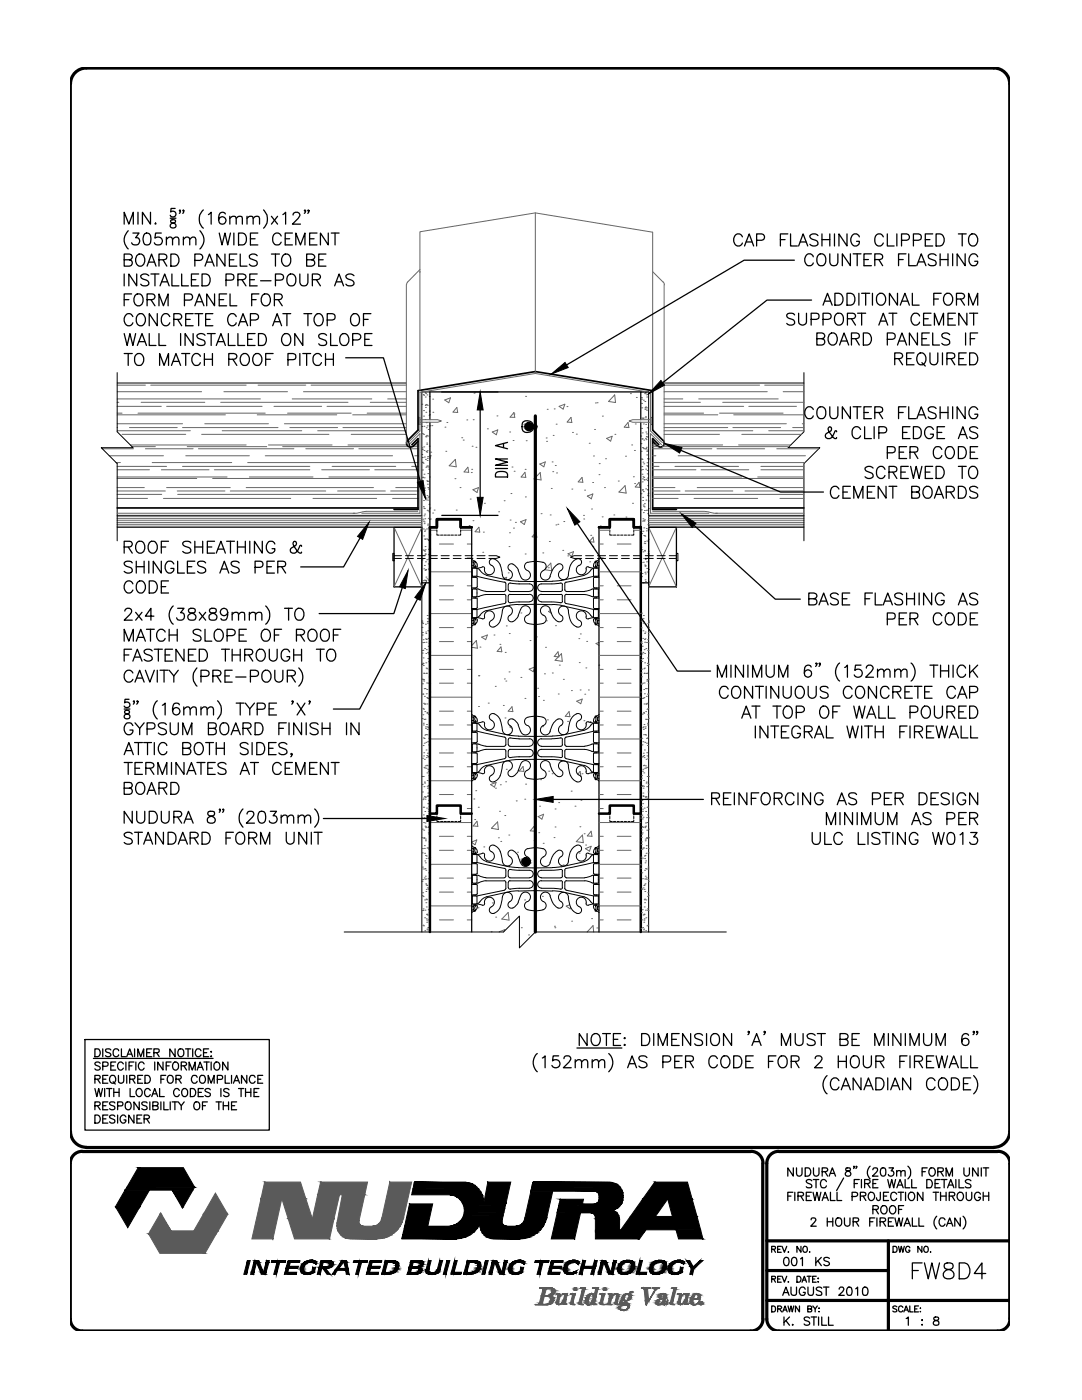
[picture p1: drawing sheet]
<svg xmlns="http://www.w3.org/2000/svg" width="216mm" height="279mm" viewBox="0 0 216 279" stroke-linecap="round" stroke-linejoin="round" font-family="sans-serif">
<!-- layer: LINE50 -->
<path d="M94.1 105.2h-2.2v-1.6h-4.7v1.6h-1.4v80.8M119.5 105.2h2.2v-1.6h4.8v1.6h1.4v80.8M85.8 162.4h1.4v-1.6h4.7v1.6h2.2M119.5 162.4h2.2v-1.6h4.8v1.6h1.4" fill="none" stroke="#000" stroke-width=".51"/>
<!-- layer: HATCH -->
<g fill="none" stroke="#666" stroke-width=".2">
<path d="M81.1 56.8v31.7M81.4 56.3l-.3 .5M83.8 54.4v-8.1l23-3.8 23.4 3.8v31.7M83.8 54.2v23.7M83.8 53.8l-2.5 2.5M106.8 42.5v31.7M130.2 54.2l2.1 2.1M132.3 56.3l.3 .5M132.5 56.8v31.7M23.4 79.6h28.6M23.4 76.9h5.6M23.4 78.2h16.8"/>
<path d="M30.1 76.9h19M44.7 78.2h12.7M51.5 76.9h9.5M58.3 79.6h15.9M60.6 78.2h20.5M62.1 76.9h19M77.4 79.6h3.7M84.4 78.7h.1M84.6 78.9h.1M84.8 78.4h.1M84.9 79.2h.1M84.9 78.5h.1"/>
<path d="M85.2 78.8h.1M85.7 79.1h.1M86.3 79.7h.1M88.7 79.8l1.2-.4-.4 1zM94.6 78.5h.1M104.9 79.1h.1M122.7 78.8l.1 1.5-1.4-.2zM125.8 78.6h.1M127 79.3h.1M128 79.4h.1M128 79.7h.1M128.4 79.9h.1"/>
<path d="M128.6 78.6h.1M128.8 78.3h.1M128.9 78.6h.1M129 79.2h.1M132.5 79.6h3.7M132.5 76.9h19.1M132.5 78.2h20.6M139.4 79.6h15.9M152.6 76.9h7.8M156.3 78.2h4.1M20.4 89.6h6.2M21.8 91h10.8"/>
<path d="M23.1 92.3h.9M23.4 82.8h21.6M23.4 86h14.6M23.4 95.5h15.9M23.4 98.7h8.9M23.4 81.1h8.8M23.4 85.3h.1M23.4 93.8h6.4M23.4 98h9.6M23.4 80.3h.3M23.4 82.5h1M23.4 84.6h13"/>
<path d="M23.4 93.1h9.8M23.4 95.2h21.9M23.4 97.3h5.4M23.4 99.5h6M24.4 86.7h12.7M25.8 85.3h9.6M26 88.8h23.1M26.3 89.1h4.7M27.5 82.5h25.4M28.2 80.3h12.7M29 89.6h9.5M30.4 92.3h15.8"/>
<path d="M32.2 93.8h9.5M32.6 99.5h25.4M33.2 81.1h19.1M33.2 97.3h12.7M35.4 98h9.5M35.4 98.7h47.7M36.4 85.3h19.1M36.4 93.1h25.4M37.1 91h12.7M37.4 89.1h15.8M39.6 89.6h19M40.2 86.7h25.4"/>
<path d="M40.9 84.6h12.7M42.4 95.5h41M42.8 93.8h19M44 80.3h25.4M44.3 86h15.9M45.9 98h19.1M49.1 97.3h25.4M49.4 92.3h34M49.8 95.2h12.7M51.3 82.8h15.9M52.9 91h25.4M53.6 88.8h12.7"/>
<path d="M54.7 81.1h9.5M56.4 89.1h25M56.7 84.6h24.4M57.4 82.5h12.7M57.8 85.3h9.6M61 89.6h9.5M62.5 99.5h12.7M63.4 86h17.7M64.2 93.8h9.5M65.2 81.1h15.9M65.6 95.2h17.8M66.3 93.1h12.7"/>
<path d="M67.4 98h9.5M68.4 85.3h12.7M69.4 88.8h11.8M70.1 86.7h11M70.4 82.8h10.7M71.6 89.6h11.8M73.3 82.5h7.8M73.9 80.3h7.2M74.8 93.8h8.6M77.9 98h5.5M78.3 99.5h5.1M79 97.3h4.4"/>
<path d="M81.6 88.2l2.2-2.2v-7.7l23-3.8 23 3.8v7.7l2.2 2.2M81.6 88.8l2.2-2.2v15.8h-11.6M82.1 93.1h1.3M82.3 89.1h1.1M82.6 88.8h.8M82.8 91h.6M83.5 83.3h.3v1.4h-.3zM83.8 83.8h3.5l.8 .2-.8 .3h-3.5M84.2 80.7h.1M84.2 90.7h.1M84.2 85.1h.1M84.2 89.4h.1"/>
<path d="M84.3 92.3h.1M84.3 91.3h.1M84.3 89.7h.1M84.3 93.8h.1M84.3 97.4h.1M84.3 86.6h.1M84.3 95.3h.1M84.3 97.6h.1M84.3 95.2h.1M84.4 96.8h.1M84.4 98.2h.1M84.4 98.4h.1"/>
<path d="M84.4 92.4h.1M84.5 83h.1M84.5 81.9h.1M84.5 99.9h.1M84.5 86.7h.1M84.5 98.3h.1M84.6 89.2h.1M84.6 85.1h.1M84.6 89.9h.1M84.6 94.6h.1M84.6 95.4h.1M84.7 91.2h.1"/>
<path d="M84.7 97.9h.1M84.7 97.4h.1M84.8 83.7h.1M84.9 80.9h.1M84.9 81.3h.1M84.9 91.7h.1M84.9 80.8h.1M84.9 87.1h.1M85 82.3h.1M85 93.2h.1M85 87.2h.1M85 99.4h.1"/>
<path d="M85 99.6h.1M85 90.1h.1M85.1 80.7h.1M85.1 85.4h.1M85.1 84.4h.1M85.1 86.9h.1M85.1 93h.1M85.1 88.4h.1M85.1 88.7h.1M85.1 90.2h.1M85.1 96h.1M85.2 98.9h.1"/>
<path d="M85.2 89.9h.1M85.2 85h.1M85.2 91.9h.1M85.3 80.9h.1M85.3 91.5h.1M85.3 96.6h.1M85.3 96.1h.1M85.3 93h.1M85.3 87h.1M85.3 91.1h.1M85.3 99.8h.1M85.4 94.5h.1"/>
<path d="M85.4 97.3h.1M85.4 96h.1M85.4 93.2h.1M85.4 99.3h.1M85.4 85.7h.1M85.5 97.6h.1M85.5 99.1h.1M85.5 93.6h.1M85.6 82.9h.1M85.7 82h.1M85.7 89.1h.1M85.7 82.7h.1"/>
<path d="M85.7 95.2h.1M85.7 85h.1M85.8 91l.2-.1-.2 .7M86 90.2h.1M86.2 84.9h.1M86.4 82.3h.1M88.8 85.2h.1M89 90.1h.1M89.2 84.3h.1M90.8 95.5h.1M90.9 91.7l.1 1.5-1.4-.3zM91.2 81.3l.1 1-.9-.1z"/>
<path d="M91.8 97.3h.1M92.1 87.4h.1M92.4 87.8h.1M93.1 83.8h.1M93.4 93.2l.1 1.1-.9-.1zM93.8 99.6h.1M94 94.3h.1M94.1 93.7h.1M94.2 89.1h.1M94.4 97.7l1.1-.4-.3 1zM94.4 83.8h.1M95 89.3h.1"/>
<path d="M95.6 80.7h.1M97.3 85.6h.1M98.2 86.2l1.1-.4-.3 1zM99.2 83h.1M100.6 99.9h.1M101.7 86.2h.1M102 98.5h.1M102.2 93.2h.1M102.4 87.9h.1M102.5 82.6h.1M102.5 82.3l.2 1h-.9zM102.6 94.1h.1"/>
<path d="M104.7 94.3l.2 1-.9-.1zM104.8 93.7h.1M104.8 99.2h.1M105 88h.1M105.7 86h.1M106.7 99.1h.1M107.7 92.6l1.1-.4-.3 1zM107.8 94.3l.2 1.5-1.4-.2zM109 87.4h.1M109.1 88.1h.1M109.2 81.7h.1M110 97.5h.1"/>
<path d="M110.2 92.2h.1M110.3 94.1h.1M110.4 86.9h.1M110.6 81.6h.1M110.8 92.9h.1M111 84.7h.1M111.1 94.4h.1M111.6 81.1l1.1-.4-.3 .9zM113.1 81.1h.1M113.9 83.3l.2 1-.9-.1zM114.1 97.6h.1M114.2 86.3h.1"/>
<path d="M115 86.6h.1M116.1 95.3l.2 1-.9-.1zM116.6 97.8h.1M117.2 99l1.1-.4-.3 1zM117.6 88.5h.1M118.3 96.3h.1M118.4 91h.1M118.6 85.7h.1M118.8 80.4h.1M119.1 80.4h.1M119.5 94.7h.1M119.6 92.5h.1"/>
<path d="M120.2 83h.1M120.6 97.3h.1M120.8 91.6h.1M121 87.5l1.1-.4-.3 .9zM122.7 86.7h.1M123.4 96h.1M124.7 96.9l.2 1.5-1.4-.2zM124.8 91h.1M125 85.3h.1M125.3 84.3l.2 1-.9-.1zM126 88.8h.1M126.4 95.2h.1"/>
<path d="M126.6 89.9h.1M126.6 96.5h.1M126.8 84.6h.1M127.5 96.3l.2 1-.9-.1zM127.9 87h.1M127.9 88.5h.1M127.9 93.8h.1M127.9 98.5h.1M127.9 90.1h.1M128 91.6h.1M128 85.5h.1M128 80.5h.1"/>
<path d="M128.1 93.1h.1M128.1 81.4h.1M128.1 83.4h.1M128.1 94.6h.1M128.1 87.6h.1M128.1 91.7h.1M128.2 96.2h.1M128.2 97.8h.1M128.2 86.4h.1M128.2 97.7h.1M128.2 93.7h.1M128.2 95.6h.1"/>
<path d="M128.2 89.3h.1M128.2 99.3h.1M128.2 99.9h.1M128.2 83.6h.1M128.3 92.2h.1M128.3 95.2h.1M128.3 89.4h.1M128.4 84.6h.1M128.4 98.1h.1M128.4 83.4h.1M128.5 89.6h.1M128.5 87.8h.1"/>
<path d="M128.5 92.6h.1M128.5 95.3h.1M128.5 95.7h.1M128.5 95.8h.1M128.7 80.1h.1M128.7 81.6h.1M128.7 81.3h.1M128.7 89.6h.1M128.8 87.5h.1M128.8 83.2h.1M128.8 83.4h.1M128.8 84.7h.1"/>
<path d="M128.8 93.6h.1M128.8 97.6h.1M128.8 81.2h.1M128.9 86.2h.1M128.9 89.5h.1M128.9 99.8h.1M128.9 87.7h.1M128.9 95.7h.1M129 89.3h.1M129 87.1h.1M129 86.6h.1M129 81.9h.1"/>
<path d="M129 81.4h.1M129 90.8h.1M129 90.1h.1M129 92.9h.1M129.1 92.4h.1M129.1 89.8h.1M129.1 87.2h.1M129.1 93.9h.1M129.1 85.4h.1M129.1 94.6h.1M129.1 95.9h.1M129.2 95.4h.1"/>
<path d="M129.2 91.6h.1M129.2 97.8h.1M129.2 98.8h.1M129.2 96.9h.1M129.2 97.7h.1M129.2 93.1h.1M129.3 98.5h.1M129.3 99h.1M129.3 83.6h.1M129.3 100h.1M129.4 91.6h.1M129.8 83.3h.3v1.4h-.3z"/>
<path d="M129.8 83.8h-3.5l-.8 .2 .8 .3h3.5M130.2 89.1h1.1M130.2 92.3h30.4M130.2 95.5h30.2M130.2 89.6h11.8M130.2 93.8h8.7M130.2 98h5.5M130.2 88.8h.8M130.2 91h.7M130.2 93.1h1.3M130.2 95.2h17.8M130.2 97.3h4.5"/>
<path d="M130.2 99.5h5.1M130.5 98.7h29.9M132 88.8l-2.2-2.2v15.8h11.6M132.2 89.1h25M132.4 88.8h11.8M132.5 82.8h10.7M132.5 86h17.7M132.5 81.1h15.9M132.5 85.3h12.7M132.5 80.3h7.3M132.5 82.5h7.9M132.5 84.6h24.4"/>
<path d="M132.5 86.7h11.1M134.7 93.1h12.7M135.3 91h25.4M136.7 98h9.5M138.5 99.5h12.7M139.1 97.3h21.3M139.9 93.8h9.5M143.1 89.6h9.5M143.6 82.5h12.7M144.2 80.3h16.2M146.2 85.3h9.6M146.4 82.8h14"/>
<path d="M147.4 88.8h10.4M148 86.7h11.9M148.6 98h11.8M149.4 81.1h9.5M151.2 95.2h9.2M151.8 93.8h8.6M151.8 93.1h8.6M153.4 86h7M155 89.6h8.4M155.6 99.5h4.8M158.2 85.3h2.2M160.1 84.6h.3"/>
<path d="M23.4 105h60.8M23.4 104.6h60.8M23.4 104.3h60.8M23.4 103h60.8M23.4 103.4h60.8M23.4 103.8h60.8M23.4 102.4h47.4M78.6 105.2l5.6 11.9M83.4 102.1h-10.4l-2.5 .3M84.2 105.2l-5.6 11.9M84.2 111.7h.1M84.4 103.6h.1"/>
<path d="M84.4 109.8h.1M84.5 115.9h.1M84.5 105.6h.1M84.5 101.1h.1M84.5 104h.1M84.6 113.5h.1M84.6 101.4h.1M84.6 107h.1M84.6 102.9h.1M84.6 109.9h.1M84.6 104.5h.1M84.6 104.2h.1"/>
<path d="M84.7 112.8h.1M84.7 115.8h.1M84.7 106h.1M84.7 101.5h.1M84.7 107.6h.1M84.7 102.6h.1M84.7 110h.1M84.8 103.5h.1M84.8 107.6h.1M84.8 105.8h.1M84.8 113.8h.1M84.8 109.1h.1"/>
<path d="M84.8 110.6h.1M84.9 115.9h.1M84.9 110.6h.1M84.9 109.7h.1M84.9 112.1h.1M84.9 113.7h.1M85 115.2h.1M85.1 105.6h.1M85.1 107.6h.1M85.1 111.7h.1M85.2 115.5h.1M85.2 101.8h.1"/>
<path d="M85.3 104.8h.1M85.4 104.6h.1M85.4 107.7h.1M85.4 102h.1M85.4 112.6h.1M85.4 113.6h.1M85.4 103.4h.1M85.4 107.8h.1M85.4 110.6h.1M85.5 109.6h.1M85.5 107.9h.1M85.5 115.8h.1"/>
<path d="M85.5 115.7h.1M85.5 105.5h.1M85.6 111.7h.1M85.6 100.7h.1M85.6 113.7h.1M85.6 102.2h.1M85.7 103.7h.1M85.7 101.6h.1M85.7 105.2h.1M85.7 109.5h.1M85.8 106.8h.1M85.8 101.4h.1"/>
<path d="M85.8 105.8h1.4M85.8 114.1h8.3M85.9 103.6h.1M86.3 102.4h.1M86.6 101.8h.1M87.7 119.7h2.8M87.7 108.6h2.8M87.7 116.9h2.8M91 101.8h.1M91.9 105.8h2.2M93.2 111.4h.9M93.2 119.7h.9"/>
<path d="M93.2 108.6h.9M93.2 116.9h.9M93.6 104.9h.1M94.4 103.9h.1M95.6 105.2l.1 1-.9-.1zM95.6 100.8h.1M96.3 110.2h.1M96.4 106.2h.1M96.7 100.4h.1M99.5 102.1h.1M100.5 115.4l.6-.2-.2 .5M101.4 114.3h.1"/>
<path d="M101.6 109.1h.1M101.7 106.3h.1M101.8 103.8h.1M102.5 105.4h.1M102.8 104.3h.1M103.9 104.1l1.1-.4-.4 1zM104.8 110.6h.1M106.9 106.2l.2 1-.9-.1zM108 102.5h.1M108.3 110.3h.1M108.8 113.5l1.1-1.1 .2 1.5-1.4-.2M109.4 113.3h.1"/>
<path d="M109.6 108.1h.1M109.8 102.8h.1M110.9 104.8h.1M111.3 104.6h.1M112.3 109.8h.1M112.5 104.1h.1M113.3 110.9h.1M113.3 110.5l1.1-.4-.3 .9zM116.4 102.9h.1M116.5 103.6h.1M117.7 112.1h.1M117.9 106.8h.1"/>
<path d="M118 101.6h.1M118.3 109h.1M118.3 107.2l.2 1-.9-.1zM119.5 105.8h2.2M119.5 114.1h8.4M119.5 111.4h.9M119.5 119.7h.9M119.5 108.6h.9M119.5 116.9h.9M119.8 105h.1M120.2 103.2h.1M122.5 102.8h.1"/>
<path d="M123.2 119.7h2.7M123.2 108.6h2.7M123.2 116.9h2.7M124.9 103.2h.1M126.2 100.4h.1M126.5 105.8h1.4M127.1 105.2l.7-.2-.1 .2M127.9 114.9h.1M127.9 106.1h.1M127.9 109.2h.1M127.9 112.3h.1M128 101.8h.1"/>
<path d="M128 106.5h.1M128 115.1h.1M128.1 109.7h.1M128.1 114.5h.1M128.2 104h.1M128.3 106h.1M128.3 110.1h.1M128.3 103.5h.1M128.3 100.8h.1M128.3 116.3h.1M128.4 102.3h.1M128.4 112.2h.1"/>
<path d="M128.4 103.8h.1M128.4 101h.1M128.4 111.4h.1M128.5 105.4h.1M128.5 106.9h.1M128.5 104h.1M128.5 108.4h.1M128.5 101.2h.1M128.6 101.9h.1M128.6 100.5h.1M128.6 109.8h.1M128.6 110h.1"/>
<path d="M128.6 108.1h.1M128.6 103.7h.1M128.6 112.8h.1M128.7 108.5h.1M128.7 107h.1M128.7 111.5h.1M128.7 114.2h.1M128.7 113h.1M128.7 115.7h.1M128.7 114.5h.1M128.7 111.7h.1M128.7 112.9h.1"/>
<path d="M128.8 116.1h.1M129 101.8h.1M129 105.9h.1M129 105.5h.1M129 112.1h.1M129 108h.1M129 113.4h.1M129.1 114.2h.1M129.2 102.5h.1M129.3 101.8h.1M129.3 104.7h.1M129.3 103.8h.1"/>
<path d="M129.3 105.7h.1M129.3 110.5h.1M129.3 110h.1M129.3 107.6h.1M129.4 101.5h.1M129.4 110.6h.1M129.4 113.7h.1M129.4 103h.1M129.4 104.8h.1M129.4 116.1h.1M129.4 105.2l5.6 11.9M129.4 105h31"/>
<path d="M129.4 104.6h31M129.4 104.3h31M129.4 103h31M129.4 103.4h31M129.4 103.8h31M130.2 102.1h10.4l2.5 .3M135 105.2l-5.6 11.9M142.8 102.4h17.6M84.2 123.9h.1M84.2 125.2h.1M84.2 124.2h.1M84.2 132.6h.1"/>
<path d="M84.3 126.7h.1M84.3 130.3h.1M84.3 135.5h.1M84.3 126.2h.1M84.3 136.5h.1M84.3 129.8h.1M84.3 128.3h.1M84.3 132.4h.1M84.3 124.4h.1M84.3 138.5h.1M84.4 129.8h.1M84.4 138.5h.1"/>
<path d="M84.4 131.3h.1M84.4 127.7h.1M84.4 132.4h.1M84.4 135.7h.1M84.5 132.8h.1M84.5 134.4h.1M84.5 135.6h.1M84.6 135.9h.1M84.6 128.2h.1M84.6 137.4h.1M84.6 134.4h.1M84.7 139h.1"/>
<path d="M84.7 129.4h.1M84.8 137.4h.1M84.9 124.6h.1M84.9 127.5h.1M84.9 126.1h.1M85 132.3h.1M85 126.4h.1M85 130.4h.1M85 128.2h.1M85 133.3h.1M85.1 134.4h.1M85.1 138.5h.1"/>
<path d="M85.1 129.7h.1M85.1 127.6h.1M85.1 136.3h.1M85.1 137.6h.1M85.1 133.5h.1M85.1 139.2h.1M85.2 122.8h.1M85.3 124.4h.1M85.3 124h.1M85.3 123.5h.1M85.3 139.3h.1M85.3 130.2h.1"/>
<path d="M85.4 125.9h.1M85.4 131.4h.1M85.4 127.4h.1M85.4 136.3h.1M85.4 129h.1M85.4 139.4h.1M85.5 130.5h.1M85.5 132h.1M85.6 133.5h.1M85.6 123.7h.1M85.6 128.4h.1M85.7 135.1h.1"/>
<path d="M85.7 128.1h.1M85.7 122.4h.1M85.7 125.3h.1M85.7 136.6h.1M85.7 124h.1M85.7 134.3h.1M85.7 131.6h.1M85.7 138.1h.1M85.7 130.1h.1M85.7 136.4h.1M85.7 128.3h.1M85.8 122.5h8.3"/>
<path d="M85.8 130.8h8.3M85.8 139.1h8.3M87.7 128h2.8M87.7 136.3h2.8M87.7 125.3h2.8M87.7 133.6h2.8M93.2 128h.9M93.2 136.3h.9M93.2 125.3h.9M93.2 133.6h.9M94.1 128.8l1-1 .2 1.6-1.2-.2M95.5 134.9h.1"/>
<path d="M95.6 134.9h.1M95.8 129.1h.1M96.1 127.2l1.2-.5-.4 1zM98.6 126.7h.1M98.8 137h.1M99.8 128.6h.1M100 129.1l.1 1-.9-.1zM100.6 135.5h.1M100.8 130.2h.1M100.9 135.9h.1M101 124.9h.1M101.6 134.1h.1"/>
<path d="M101.6 126.4h.1M103.9 122.3h.1M103.9 135.2h.1M104.7 139.4h.1M105.6 133.5l1.1-.4-.3 1zM105.8 127.8h.1M107 127.1h.1M107.3 137.4h.1M107.5 139h.1M108.4 139.8h.1M108.6 134.5h.1M108.9 129.2h.1"/>
<path d="M109 123.9h.1M109.8 121.9l-.4 .1 .6 .4M110.2 134.3h.1M110.8 124.9h.1M111.4 130.1l.1 1-.9-.1zM111.4 138.5h.1M111.6 132.7h.1M112 130.5l.2 1.5-1.4-.2zM112.4 135.6h.1M114 137.8h.1M115.1 139.9l1.1-.4-.3 .9zM115.5 127.5h.1"/>
<path d="M115.6 132.2h.1M115.8 137.7h.1M115.8 126.5h.1M116.7 138.5h.1M116.9 133.3h.1M117.1 128h.1M117.4 137.7h.1M119.5 132.7h.1M119.5 128.2l-.6 .2 .6 .4M119.5 122.5h8.4M119.5 130.8h8.4M119.5 139.1h8.4"/>
<path d="M119.5 128h.9M119.5 136.3h.9M119.5 125.3h.9M119.5 133.6h.9M123.2 128h2.7M123.2 136.3h2.7M123.2 125.3h2.7M123.2 133.6h2.7M127.9 138.1h.1M127.9 130.1h.1M127.9 128.3h.1M127.9 134.3h.1"/>
<path d="M127.9 136.4h.1M127.9 131.6h.1M127.9 136.6h.1M127.9 128.1h.1M127.9 124h.1M127.9 125.3h.1M128 135.1h.1M128 128.4h.1M128 123.7h.1M128 122.4h.1M128 133.5h.1M128.1 132h.1"/>
<path d="M128.1 130.5h.1M128.2 129h.1M128.2 139.4h.1M128.2 127.4h.1M128.2 136.3h.1M128.2 131.4h.1M128.3 125.9h.1M128.3 130.2h.1M128.3 124.4h.1M128.3 124h.1M128.3 123.5h.1M128.3 139.3h.1"/>
<path d="M128.4 122.8h.1M128.5 137.6h.1M128.5 133.5h.1M128.5 139.2h.1M128.5 134.4h.1M128.5 129.7h.1M128.5 136.3h.1M128.6 138.5h.1M128.6 133.3h.1M128.6 127.6h.1M128.6 132.3h.1M128.6 128.2h.1"/>
<path d="M128.6 126.4h.1M128.6 130.4h.1M128.7 126.1h.1M128.7 127.5h.1M128.7 124.6h.1M128.8 137.4h.1M128.9 129.4h.1M129 139h.1M129 134.4h.1M129 137.4h.1M129 128.2h.1M129 135.9h.1"/>
<path d="M129.1 134.4h.1M129.1 135.6h.1M129.1 132.8h.1M129.2 132.4h.1M129.2 131.3h.1M129.2 138.5h.1M129.2 127.7h.1M129.2 135.7h.1M129.3 129.8h.1M129.3 132.4h.1M129.3 124.4h.1M129.3 128.3h.1"/>
<path d="M129.3 136.5h.1M129.3 138.5h.1M129.3 126.7h.1M129.3 126.2h.1M129.3 135.5h.1M129.4 125.2h.1M129.4 130.3h.1M129.4 132.6h.1M129.4 124.2h.1M129.4 123.9h.1M84.2 155h.1M84.3 156.5h.1"/>
<path d="M84.3 143.4h.1M84.3 158.1h.1M84.3 151.3h.1M84.4 159.6h.1M84.4 142.6h.1M84.4 141.4h.1M84.4 148.8h.1M84.5 144.7h.1M84.5 155h.1M84.5 159.3h.1M84.5 144.3h.1M84.5 147.3h.1"/>
<path d="M84.5 150.9h.1M84.5 140.4h.1M84.5 141.5h.1M84.6 150.2h.1M84.6 157h.1M84.6 143.6h.1M84.6 153.1h.1M84.6 148.3h.1M84.6 147.4h.1M84.7 151.5h.1M84.7 156.1h.1M84.7 159h.1"/>
<path d="M84.7 140.5h.1M84.7 156.3h.1M84.7 153.3h.1M84.8 142h.1M84.8 146.7h.1M84.8 143.5h.1M84.8 159.5h.1M84.9 152.9h.1M84.9 159.1h.1M84.9 145.1h.1M84.9 159h.1M84.9 145.4h.1"/>
<path d="M84.9 146.6h.1M85 148.2h.1M85 149.7h.1M85 153.3h.1M85.1 151.2h.1M85.1 152.7h.1M85.1 144.6h.1M85.1 140.5h.1M85.1 150.8h.1M85.2 154.2h.1M85.2 146.6h.1M85.2 142.4h.1"/>
<path d="M85.2 142.2h.1M85.2 155.8h.1M85.2 152.8h.1M85.2 156.9h.1M85.2 145.6h.1M85.2 145.1h.1M85.3 157.3h.1M85.3 150.3h.1M85.3 158.8h.1M85.3 158.9h.1M85.3 148h.1M85.4 153.5h.1"/>
<path d="M85.4 158.3h.1M85.4 150.9h.1M85.4 145.2h.1M85.4 142.5h.1M85.4 153.9h.1M85.4 156.8h.1M85.5 151.1h.1M85.5 148.7h.1M85.5 159.8h.1M85.6 154.8h.1M85.6 147.3h.1M85.6 157h.1"/>
<path d="M85.7 155.3h.1M85.8 147.5h8.3M85.8 155.8h8.3M87.7 144.7h2.8M87.7 153h2.8M87.7 141.9h2.8M87.7 150.3h2.8M87.7 158.6h2.8M93.2 144.7h.9M93.2 153h.9M93.2 141.9h.9M93.2 150.3h.9"/>
<path d="M93.2 158.6h.9M94.5 159.5h.1M94.9 157.8h.1M95.5 141h.1M97.4 140.3h.1M97.9 156.6l1.1-.4-.3 .9zM98.9 157.3h.1M99.8 156.6h.1M100.4 140.8h.1M100.8 143.3h.1M100.9 156h.1M101 153.5h.1"/>
<path d="M101.6 146.5h.1M102 145l-.3 .1 .5 .3M102.2 141l.1 1-.9-.1zM103 159.8h.1M104.4 153l.1 1-.9-.1zM104.7 159.5h.1M104.9 156.5h.1M107.9 155.6h.1M108.3 145h.1M109.2 143.7h.1M109.5 153.9h.1M110.2 154.4h.1"/>
<path d="M112 152h.1M113.3 144h.1M113.6 142l.1 1-.9-.1zM114 157.9h.1M115.3 154.5l.5-.5 .1 1M115.9 159.7h.1M116.1 154.4h.1M116.5 143.8h.1M117.7 144h.1M118 154.2h.1M119.5 147.5h8.4M119.5 155.8h8.4"/>
<path d="M119.5 144.7h.9M119.5 153h.9M119.5 141.9h.9M119.5 150.3h.9M119.5 158.6h.9M123.2 144.7h2.7M123.2 153h2.7M123.2 141.9h2.7M123.2 150.3h2.7M123.2 158.6h2.7M128 155.3h.1M128 154.8h.1"/>
<path d="M128 157h.1M128.1 147.3h.1M128.1 159.8h.1M128.1 148.7h.1M128.1 151.1h.1M128.2 142.5h.1M128.2 156.8h.1M128.2 153.9h.1M128.2 145.2h.1M128.3 158.8h.1M128.3 158.3h.1M128.3 153.5h.1"/>
<path d="M128.3 150.9h.1M128.3 148h.1M128.3 157.3h.1M128.3 158.9h.1M128.4 152.8h.1M128.4 150.3h.1M128.4 145.6h.1M128.4 145.1h.1M128.4 155.8h.1M128.4 156.9h.1M128.4 146.6h.1M128.4 142.2h.1"/>
<path d="M128.5 154.2h.1M128.5 150.8h.1M128.5 142.4h.1M128.5 152.7h.1M128.5 144.6h.1M128.5 140.5h.1M128.5 151.2h.1M128.6 149.7h.1M128.6 153.3h.1M128.7 148.2h.1M128.7 146.6h.1M128.7 159h.1"/>
<path d="M128.7 145.4h.1M128.7 145.1h.1M128.8 143.5h.1M128.8 152.9h.1M128.8 159.1h.1M128.8 142h.1M128.8 146.7h.1M128.8 159.5h.1M128.9 140.5h.1M128.9 153.3h.1M128.9 156.3h.1M128.9 151.5h.1"/>
<path d="M128.9 159h.1M129 156.1h.1M129 148.3h.1M129 143.6h.1M129 147.4h.1M129 157h.1M129 153.1h.1M129 150.2h.1M129.1 150.9h.1M129.1 140.4h.1M129.1 141.5h.1M129.1 155h.1"/>
<path d="M129.1 147.3h.1M129.2 148.8h.1M129.2 144.7h.1M129.2 159.3h.1M129.2 144.3h.1M129.3 159.6h.1M129.3 142.6h.1M129.3 151.3h.1M129.3 141.4h.1M129.3 158.1h.1M129.3 156.5h.1M129.3 143.4h.1"/>
<path d="M129.4 155h.1M84.2 167.2h.1M84.2 163.2h.1M84.2 175.9h.1M84.3 165.5h.1M84.3 170.2h.1M84.3 178.8h.1M84.3 169.4h.1M84.3 173h.1M84.3 175.5h.1M84.3 173.4h.1M84.3 178.2h.1"/>
<path d="M84.4 161.1h.1M84.4 178.9h.1M84.5 162.6h.1M84.5 164.2h.1M84.6 165.7h.1M84.6 161.1h.1M84.6 167.2h.1M84.6 167.3h.1M84.6 163.2h.1M84.6 175.2h.1M84.7 168.8h.1M84.7 169.3h.1"/>
<path d="M84.7 173.4h.1M84.7 170.3h.1M84.7 179.6h.1M84.8 171.8h.1M84.8 175.5h.1M84.8 162h.1M84.8 173.3h.1M84.8 164.2h.1M84.8 164.9h.1M84.9 174.9h.1M84.9 167.5h.1M84.9 172.2h.1"/>
<path d="M84.9 167.8h.1M84.9 170.7h.1M84.9 176.4h.1M84.9 165.2h.1M84.9 165h.1M85 177.9h.1M85 175.4h.1M85 173.7h.1M85 179.4h.1M85 171.4h.1M85 176.6h.1M85.1 177.5h.1"/>
<path d="M85.1 170.8h.1M85.1 161.3h.1M85.1 179.6h.1M85.1 176.7h.1M85.2 169.2h.1M85.3 163.1h.1M85.3 177.2h.1M85.4 160.4h.1M85.4 165.1h.1M85.4 169.2h.1M85.4 175.4h.1M85.4 161.9h.1"/>
<path d="M85.4 171.3h.1M85.4 161.5h.1M85.4 166.2h.1M85.5 163.4h.1M85.5 177.4h.1M85.5 165h.1M85.5 169.4h.1M85.5 174.2h.1M85.6 166.5h.1M85.6 162.7h.1M85.6 168h.1M85.6 161h.1"/>
<path d="M85.6 177.4h.1M85.7 169.5h.1M85.7 165.6h.1M85.7 168.6h.1M85.7 167.1h.1M85.7 162.8h.1M85.7 171.1h.1M85.7 173.3h.1M85.7 163.3h.1M85.7 171.5h.1M85.8 172.6h.1M85.8 164.2h8.3"/>
<path d="M85.8 172.5h8.3M87.7 169.7h2.8M87.7 178h2.8M87.7 166.9h2.8M87.7 175.2h2.8M93.2 161.4h.9M93.2 169.7h.9M93.2 178h.9M93.2 166.9h.9M93.2 175.2h.9M94.1 168l1-.4-.3 1-.7-.5M94.7 163.6h.1"/>
<path d="M95.2 163.9l.1 1-.9-.1zM95.4 161.1h.1M96.5 169h.1M99.3 164l.2 1.6-1.4-.3zM99.5 167.2h.1M99.7 161.9h.1M99.9 167.9h.1M100.7 162.8h.1M101.5 166.7h.1M103.3 170.1h.1M104.7 179.6h.1M106.6 167.7h.1"/>
<path d="M106.6 164.9l.1 1-.9-.1zM107.4 163l1.1-.5-.4 1zM107.5 166.2h.1M107.7 160.9h.1M108.2 178.9h.1M108.4 168.3h.1M110.5 167.2h.1M110.8 161.4h.1M110.8 165h.1M111.5 160.2h.1M112.4 172.6h.1M114.7 160.9h.1"/>
<path d="M115.5 170.3h.1M115.7 165h.1M116.2 166.7l.2 1.5-1.4-.2zM116.6 166.4h.1M116.8 169.4l1.2-.5-.4 1zM116.9 168.6h.1M118 165.9l.1 1-.9-.1zM119.5 164.2h8.4M119.5 172.5h8.4M119.5 161.4h.9M119.5 169.7h.9M119.5 178h.9"/>
<path d="M119.5 166.9h.9M119.5 175.2h.9M123.2 169.7h2.7M123.2 178h2.7M123.2 166.9h2.7M123.2 175.2h2.7M127.9 172.6h.1M127.9 173.3h.1M127.9 163.3h.1M127.9 171.5h.1M127.9 171.1h.1M127.9 162.8h.1"/>
<path d="M127.9 169.5h.1M127.9 167.1h.1M127.9 168.6h.1M128 168h.1M128 161h.1M128 177.4h.1M128 165.6h.1M128 166.5h.1M128.1 174.2h.1M128.1 162.7h.1M128.1 165h.1M128.1 177.4h.1"/>
<path d="M128.1 169.4h.1M128.2 163.4h.1M128.2 166.2h.1M128.2 161.9h.1M128.2 175.4h.1M128.2 171.3h.1M128.2 161.5h.1M128.2 160.4h.1M128.2 165.1h.1M128.3 169.2h.1M128.3 163.1h.1M128.3 177.2h.1"/>
<path d="M128.4 169.2h.1M128.5 176.7h.1M128.5 177.5h.1M128.5 161.3h.1M128.5 179.6h.1M128.6 176.6h.1M128.6 170.8h.1M128.6 179.4h.1M128.6 171.4h.1M128.6 175.4h.1M128.6 173.7h.1M128.7 177.9h.1"/>
<path d="M128.7 165.2h.1M128.7 165h.1M128.7 176.4h.1M128.7 172.2h.1M128.7 170.7h.1M128.7 174.9h.1M128.7 167.5h.1M128.7 167.8h.1M128.8 173.3h.1M128.8 164.2h.1M128.8 171.8h.1M128.8 164.9h.1"/>
<path d="M128.8 162h.1M128.9 179.6h.1M128.9 175.5h.1M128.9 170.3h.1M128.9 169.3h.1M129 168.8h.1M129 173.4h.1M129 175.2h.1M129 167.2h.1M129 167.3h.1M129 163.2h.1M129 165.7h.1"/>
<path d="M129.1 164.2h.1M129.1 161.1h.1M129.1 167.2h.1M129.2 162.6h.1M129.2 161.1h.1M129.2 178.9h.1M129.3 175.5h.1M129.3 178.2h.1M129.3 173.4h.1M129.3 173h.1M129.3 169.4h.1M129.3 170.2h.1"/>
<path d="M129.3 178.8h.1M129.4 163.2h.1M129.4 165.5h.1M129.4 175.9h.1M129.4 167.2h.1M84.3 181.7h.1M84.4 181.7h.1M84.4 184.6h.1M84.4 181.4h.1M84.5 184.8h.1M84.7 183.2h.1M84.8 185.7h.1"/>
<path d="M84.8 181.6h.1M85 180.2h.1M85.1 181h.1M85.1 183.4h.1M85.1 182.5h.1M85.1 184.1h.1M85.1 183.6h.1M85.1 182.4h.1M85.2 185.4h.1M85.2 185.6h.1M85.3 182.6h.1M85.4 185.1h.1"/>
<path d="M85.4 181.6h.1M85.5 183.6h.1M85.6 182.1h.1M85.7 185.3h.1M85.8 180.8h8.3M87.7 183.6h2.8M93.2 183.6h.9M95.4 181.2h.1M98 186h.1M98.2 180.2h.1M98.9 183h.1M100.6 185.8l.1-.3-1.1 .5"/>
<path d="M101.4 182.1l.2 1.5-1.5-.2zM104 185.2h.1M105.5 186.6h.1M106.9 182h.1M110.6 184.9h.1M110.7 185.2h.1M113.7 180.6l-.7 .2 .8 .6v-.3M114.1 183.8h.1M117.2 186l1.1-1.3 .2 1.3M118 183.3h.1M119.1 185.2h.1M119.5 180.8h8.4"/>
<path d="M119.5 183.6h.9M123.2 183.6h2.7M127.9 185.3h.1M128 182.1h.1M128.1 183.6h.1M128.2 181.6h.1M128.2 185.1h.1M128.3 182.6h.1M128.4 185.6h.1M128.4 185.4h.1M128.5 184.1h.1M128.5 182.5h.1"/>
<path d="M128.5 183.6h.1M128.5 182.4h.1M128.5 181h.1M128.5 183.4h.1M128.6 180.2h.1M128.8 181.6h.1M128.8 185.7h.1M128.9 183.2h.1M129.1 184.8h.1M129.2 181.4h.1M129.2 181.7h.1M129.3 184.6h.1"/>
<path d="M129.3 181.7h.1"/>
</g>
<!-- layer: LINE9 -->
<g fill="none" stroke="#000" stroke-width=".2">
<path d="M23.4 74.4v11.8l3.2 3.2h-6.4l3.2 3.1v15.4M160.4 74.4v11.8l-3.2 3.2h6.4l-3.2 3.1v15.4M78.4 110.4h.2v1.5h-.2zM78.6 111.4h1.5M78.6 110.9h1.5M80.9 111.4h1.6M80.9 110.9h1.6M83.3 111.4h1.6M83.3 110.9h1.6M85.7 111.4h1.6M85.7 110.9h1.6M87.2 106.5v.3h.4"/>
<path d="M87.2 105.2v.3M87.2 105.8v.4M87.9 106.8h.5M88 111.4h1.6M88 110.9h1.6M88.6 106.8h.5M89.3 106.8h.5M90 106.8h.5M90.4 111.4h1.6M90.4 110.9h1.6M90.7 106.8h.5M91.9 106.5v.3h-.4"/>
<path d="M91.9 105.2v.3M91.9 105.8v.4M92.8 111.4h1.6M92.8 110.9h1.6M95.2 111.4h1.6M95.2 110.9h1.6M97.6 110.9h1.4l.8 .3-.8 .2h-1.4M116 110.9h-1.4l-.8 .3 .8 .2h1.4M116.9 111.4h1.5M116.9 110.9h1.5M119.2 111.4h1.6M119.2 110.9h1.6"/>
<path d="M121.6 111.4h1.6M121.6 110.9h1.6M121.7 106.5v.3h.5M121.7 105.2v.3M121.7 105.8v.4M122.4 106.8h.5M123.1 106.8h.5M123.8 106.8h.5M124 111.4h1.6M124 110.9h1.6M124.6 106.8h.4M125.3 106.8h.4"/>
<path d="M126.4 111.4h1.5M126.4 110.9h1.5M126.5 106.5v.3h-.5M126.5 105.2v.3M126.5 105.8v.4M128.7 111.4h1.7M128.7 110.9h1.7M131.1 111.4h1.6M131.1 110.9h1.6M133.5 111.4h1.5M133.5 110.9h1.5M135 110.4h.3v1.5h-.3z"/>
<path d="M87.2 163.6v.3h.4M87.2 162.4v.3M87.2 162.9v.5M87.9 163.9h.5M88.6 163.9h.5M89.3 163.9h.5M90 163.9h.5M90.7 163.9h.5M91.9 163.6v.3h-.4M91.9 162.4v.3M91.9 162.9v.5M121.7 163.6v.3h.5"/>
<path d="M121.7 162.4v.3M121.7 162.9v.5M122.4 163.9h.5M123.1 163.9h.5M123.8 163.9h.5M124.6 163.9h.4M125.3 163.9h.4M126.5 163.6v.3h-.5M126.5 162.4v.3M126.5 162.9v.5M68.7 186h31.8l3.1-3.2v6.4l3.2-3.2h38.1"/>
</g>
<!-- layer: line25 -->
<path d="M104.3 84.3a1.41 1.41 0 0 1 2.3 .9 1.31 1.31 0 0 1-1 1 1.31 1.31 0 0 1-1.3-.4l-.1-.6zM106.6 84.9l.1-.1a.39 .39 0 0 1 .4 .3 .39 .39 0 0 1-.2 .4l-.3-.1zM94.1 105.2v80.8M119.5 105.2v80.8" fill="none" stroke="#000" stroke-width=".25"/>
<!-- layer: LINE50 -->
<path d="M85.8 78.2h-1.6v107.8M127.9 78.2h1.5v107.8M23.4 105.2h60.8M23.4 102.9h60.8M129.4 105.2h31M129.4 102.9h31" fill="none" stroke="#000" stroke-width=".2"/>
<!-- layer: HATCH -->
<path d="M81.3 87.9l2.1-2.1v-7.8l23.4-3.8 23.4 3.8v7.8l2.1 2.1M81.4 87.9a.78 .78 0 0 0 0 1.1 .78 .78 0 0 0 1.1 0M82.2 88.8l1.2-1.3v14.2h-4.8M83.4 88.1l-1 1M130.2 88.1l1 1M131.5 88.8l-1.3-1.3v14.2h4.8M132.3 87.9a.78 .78 0 0 1 0 1.1 .78 .78 0 0 1-1.1 0" fill="none" stroke="#000" stroke-width=".34"/>
<!-- layer: TEXT -->
<g fill="none" stroke="#000" stroke-width=".25">
<path d="M24.8 44.7v-2.3l.9 2.3 .9-2.3v2.3M24.8 51.8l1.4-.1a.56 .56 0 0 0 0-.9l-1.4-.1v2.4h1a.64 .64 0 0 0 .6-.6 .64 .64 0 0 0-.6-.7M24.8 54.7v2.4M24.8 59.8h.9M25.6 46a2.44 2.44 0 0 0 0 3.7M26.3 58.7h-1.5v2.3M26.5 46.5h1.2l-.6 .9a.75 .75 0 0 1 .8 .9 .75 .75 0 0 1-1 .6l-.4-.1-.2-.3M26.9 59a.89 .89 0 0 1 1-.3 .89 .89 0 0 1 .6 .8 1.09 1.09 0 0 1-1.1 1.5 1.4 1.4 0 0 1-.5-2zM27.3 51a.89 .89 0 0 1 1-.3 .89 .89 0 0 1 .6 .9 1.04 1.04 0 0 1-.2 1.2 1.04 1.04 0 0 1-1.2 .2 1.51 1.51 0 0 1-.2-2zM27.3 54.7v2.4l-1.6-2.4v2.4M27.5 42.4v2.3M28.9 46.6a.77 .77 0 0 1 1.1 .4 2.14 2.14 0 0 1-.2 1.8 .8 .8 0 0 1-1.1-.3 1.91 1.91 0 0 1 .2-1.9z"/>
<path d="M29.4 53.1l.8-2.4 .9 2.4M29.4 59.8h1a.65 .65 0 0 0 .5-.7l-.2-.4h-1.3v2.3M29.7 55a.92 .92 0 0 0-1.6 .2 1.24 1.24 0 0 0 1.1 .7 .61 .61 0 0 1 .2 1.1 1.17 1.17 0 0 1-1.3-.3M29.7 52.3h1.1M30 42.4v2.3l-1.6-2.3v2.3M30.1 54.7h1.6M30.1 59.8l.8 1.2M30.9 44.6l.1-.1 .1 .1zM30.9 54.7v2.4M31.7 51.8l1.4-.1a.56 .56 0 0 0 0-.9l-1.4-.1v2.4M31.9 57.1l1-2.4 .9 2.4M32.2 46.5h-1.2l-.1 1a.85 .85 0 0 1 1.3 0 .85 .85 0 0 1-.2 1.3 .85 .85 0 0 1-1.2-.3"/>
<path d="M32.3 56.2h1.1M32.5 51.8l.8 1.3M33.2 47.8l.6-.5 .5 .1 .1 1.5M33.2 47.3v1.6M34 43.5h1.1M34.1 50.7h.8a1.29 1.29 0 0 1 .8 1.2 1.29 1.29 0 0 1-.8 1.2h-.8zM34.1 43.9a.33 .33 0 0 0 .2 .6 .67 .67 0 0 1 .8 .7 .57 .57 0 0 1-.7 .3 .57 .57 0 0 1-.3-.7l.7-.3a.33 .33 0 0 0 .1-.6zM34.3 54.7v2.4h1.4M34.4 47.8l.6-.5 .6 .1 .1 1.5M34.9 41.6h-.8v.7a.6 .6 0 0 1 .9 0 .6 .6 0 0 1-.2 .9 .6 .6 0 0 1-.8-.2M36 42l-.1 .1-.1-.1 .1-.1 .1 .1-.2 .6M36.3 54.7v2.4h1.3"/>
<path d="M36.6 47.8l.5-.5 .6 .1 .2 1.5M36.6 47.3v1.6M36.7 42l-.1 .1-.1-.1 .1-.1 .1 .1-.2 .6M36.8 59.9h1.1a.62 .62 0 0 0 .5-.6 .62 .62 0 0 0-.5-.6h-1.1v2.3M37.9 47.8l.5-.5 .6 .1 .1 1.5M38.2 55.8h.9M38.9 52h1a.64 .64 0 0 0 .6-.7 .64 .64 0 0 0-.6-.6h-1v2.4M39.6 54.7h-1.4v2.4h1.4M39.9 46a2.44 2.44 0 0 1 0 3.7M40.3 54.7h.8a1.26 1.26 0 0 1 .9 1.2 1.26 1.26 0 0 1-.9 1.2h-.8zM40.6 41.9a2.44 2.44 0 0 0 0 3.6M40.9 53.1l.9-2.4 .9 2.4"/>
<path d="M41.2 52.3h1.2M41.6 42.8l.5-.4v2.3M42.8 58.7v2.3l-1.6-2.3v2.3M43.7 46.5l.6 2.4 .6-2.4 .5 2.4 .6-2.4M43.7 59.8h.9M44.9 50.7v2.4l-1.6-2.4v2.4M45 42.7a.69 .69 0 0 0-1-.2 1.85 1.85 0 0 0 0 2.1 .75 .75 0 0 0 1-.3 .75 .75 0 0 0-.4-1 .75 .75 0 0 0-1 .6M45.1 55.9l1.4-.1a.65 .65 0 0 0 .2-.7 .65 .65 0 0 0-.6-.4h-1v2.4M45.2 58.7h-1.5v2.3h1.5M45.8 51.8h.9M45.9 43.6l.6-.4 .5 .1 .1 1.4M45.9 43.2v1.5"/>
<path d="M45.9 58.7v2.3h1.4M46.7 46.5v2.4M47.1 43.6a.83 .83 0 0 1 1.2-.3l.1 1.4M47.3 50.7h-1.5v2.4h1.5M47.5 55.8h1a.64 .64 0 0 0 .6-.7l-.1-.2-.5-.2h-1v2.4M47.6 46.5h.8a1.29 1.29 0 0 1 .8 1.2 1.29 1.29 0 0 1-.8 1.2h-.8zM47.9 50.7v2.4h1.4M48.3 55.8l.8 1.3M49.3 43.6a.83 .83 0 0 1 1.1-.3l.1 1.4M49.3 43.2v1.5M49.8 55.8h1M50 47.7h.9"/>
<path d="M50.2 59.8h.9M50.5 43.6a.85 .85 0 0 1 1.2-.3l.1 1.4M51.3 51a.87 .87 0 0 0-.8-.3 .87 .87 0 0 0-.7 .6l.2 .3 1.1 .5a.59 .59 0 0 1 0 .9 1 1 0 0 1-1.3-.3M51.3 54.7h-1.5v2.4h1.5M51.4 46.5h-1.4v2.4h1.4M51.7 58.7h-1.5v2.3M52 56h2.1M52.3 59a.89 .89 0 0 1 1-.3 .89 .89 0 0 1 .6 .8 1.09 1.09 0 0 1-1.1 1.5 1.4 1.4 0 0 1-.5-2zM52.6 41.9a2.53 2.53 0 0 1 0 3.6M54.2 43.2l1.2 1.5M54.2 50.7h1.6M54.8 59.8h1a.65 .65 0 0 0 .5-.7l-.2-.4h-1.3v2.3"/>
<path d="M55 55.9h1a.6 .6 0 0 0 .6-.4 .6 .6 0 0 0-.3-.7l-1.3-.1v2.4M55 50.7v2.4M55.4 43.2l-1.2 1.5M55.5 59.8l.8 1.2M56.1 47.1a.87 .87 0 0 0-1-.6 .87 .87 0 0 0-.7 .9 1.04 1.04 0 0 0 .2 1.2 1.04 1.04 0 0 0 1.2 .2l.3-.5M56.4 42.8l.6-.4v2.3M56.7 50.8a.89 .89 0 0 1 1.3 .8 1.04 1.04 0 0 1-.2 1.2 1.04 1.04 0 0 1-1.1 .2 1.43 1.43 0 0 1 0-2.2zM56.9 47.7h.9M57.5 55a.87 .87 0 0 1 .9-.3 .87 .87 0 0 1 .6 .9 1.06 1.06 0 0 1-.2 1.1 1.06 1.06 0 0 1-1.1 .3 1.58 1.58 0 0 1-.2-2zM58.3 46.5h-1.4v2.4h1.4M58.5 42.9l.1-.3a.75 .75 0 0 1 1.2 .2l-.3 .8-1.2 1.1h1.7M59 48.9v-2.4l1 2.4 .8-2.4v2.4"/>
<path d="M59.8 54.7v1.7a.81 .81 0 0 0 .8 .7 .81 .81 0 0 0 .8-.7v-1.7M61 42l-.2 .1-.1-.1 .1-.1 .2 .1-.3 .6M61.2 51.8l1.3-.1a.51 .51 0 0 0 0-.9l-1.3-.1v2.4h1a.64 .64 0 0 0 .6-.6 .64 .64 0 0 0-.6-.7M61.7 42l-.2 .1-.1-.1 .1-.1 .2 .1-.3 .6M61.8 47.7h.9M62.3 55.8h1a.64 .64 0 0 0 .6-.7l-.1-.2-.5-.2h-1v2.4M63.1 55.8l.8 1.3M63.3 46.5h-1.5v2.4h1.5M63.6 51.8h.9M65 50.7h-1.4v2.4h1.4M65.5 46.5v2.4l-1.6-2.4v2.4M66.1 46.5h1.6"/>
<path d="M66.8 57.1l.9-2.4 .9 2.4M66.9 46.5v2.4M67.1 56.2h1.1M70.6 55a.92 .92 0 0 0-1.6 .2 1.24 1.24 0 0 0 1.2 .7 .61 .61 0 0 1 .2 1.1 1.17 1.17 0 0 1-1.4-.3M148.1 47.3a.89 .89 0 0 0-1-.6 .89 .89 0 0 0-.7 .9 1.06 1.06 0 0 0 .3 1.2 1.06 1.06 0 0 0 1.1 .2l.3-.5M148.6 49.1l.9-2.4 .9 2.4M148.9 48.3h1.1M151 47.9h1a.64 .64 0 0 0 .6-.6 .64 .64 0 0 0-.6-.6h-1v2.4M155.7 47.8h.9M157.2 46.7h-1.5v2.4M157.7 46.7v2.4h1.4M158.5 51.9h-10l-35.5 20.9"/>
<path d="M159.4 49.1l.8-2.4 1 2.4M159.7 48.3h1.1M161.9 59.9h-8.9l-20.8 16.5M162.3 51.3a.87 .87 0 0 0-1-.6 .87 .87 0 0 0-.7 .9 1.07 1.07 0 0 0 .2 1.1 1.07 1.07 0 0 0 1.1 .2l.4-.4M163.2 47a1.06 1.06 0 0 0-1.6 0v.3a1.24 1.24 0 0 0 1.1 .6 .58 .58 0 0 1 .5 .5 .58 .58 0 0 1-.2 .6 1.13 1.13 0 0 1-1.4-.2M163.2 51a.87 .87 0 0 1 1-.3 .87 .87 0 0 1 .6 .9 1.04 1.04 0 0 1-.3 1.1 1.04 1.04 0 0 1-1.1 .2 1.58 1.58 0 0 1-.2-1.9zM164 47.8h1.6M164 46.7v2.4M165.6 50.7v1.7a.81 .81 0 0 0 .8 .6 .81 .81 0 0 0 .8-.6v-1.7M165.6 46.7v2.4M166.5 46.7v2.4M166.6 58.5h.8a1.26 1.26 0 0 1 .8 1.2 1.26 1.26 0 0 1-.8 1.2h-.8z"/>
<path d="M169 46.7v2.4l-1.6-2.4v2.4M169 58.5a1.28 1.28 0 0 1 1.4 .6 1.28 1.28 0 0 1 0 1.5l-.6 .3h-.8zM169.7 50.7v2.3l-1.6-2.3v2.3M170.2 50.7h1.6M171 50.7v2.3M171.4 58.5v2.4M171.5 47.3a.87 .87 0 0 0-1-.6 .87 .87 0 0 0-.7 .9 1.04 1.04 0 0 0 .2 1.1 1.04 1.04 0 0 0 1.1 .3l.3-.2 .1-.6h-.6M171.9 58.5h1.6M172.4 51.8h.9M172.7 58.5v2.4M173.9 50.7h-1.5v2.3h1.5M174.1 58.5v2.4"/>
<path d="M174.6 51.8l1.3-.1a.56 .56 0 0 0 0-.9l-1.3-.1v2.3M175.1 58.9a.89 .89 0 0 1 1-.3 .89 .89 0 0 1 .6 .8 1.04 1.04 0 0 1-.2 1.1 1.04 1.04 0 0 1-1.1 .3 1.44 1.44 0 0 1-.3-1.9zM175.4 51.8l.7 1.2M176.2 47.3a.87 .87 0 0 0-1-.6 .87 .87 0 0 0-.6 .9 1.03 1.03 0 0 0 .2 1.2 1.03 1.03 0 0 0 1.1 .2l.3-.5M177.1 46.7v2.4h1.3M179 46.7v2.4M179.1 58.5v2.4l-1.6-2.4v2.4M179.3 51.8h.9M179.9 47.9h1a.64 .64 0 0 0 .6-.6 .64 .64 0 0 0-.6-.6h-1v2.4M180.8 50.7h-1.5v2.3M181.3 50.7v2.3h1.4M182 58.5v2.4h1.4"/>
<path d="M182.3 47.9l1.3-.1a.65 .65 0 0 0 .2-.7 .65 .65 0 0 0-.5-.4h-1v2.4M182.9 53l.9-2.3 1 2.3M183.3 52.3h1.1M184.6 47.8h1M186.1 46.7h-1.5v2.4h1.5M186.3 59.7h1M186.8 46.7h.8a1.29 1.29 0 0 1 .8 1.2 1.29 1.29 0 0 1-.8 1.2h-.8zM186.8 51a.87 .87 0 0 0-.9-.4 .87 .87 0 0 0-.7 .7l.2 .3 .9 .3a.58 .58 0 0 1 .5 .5 .58 .58 0 0 1-.2 .5 1.13 1.13 0 0 1-1.4-.2M187.6 51.8h1.6M187.6 50.7v2.3M187.8 58.5h-1.5v2.4M188.5 58.9a.89 .89 0 0 1 1-.3 .89 .89 0 0 1 .6 .8 1.04 1.04 0 0 1-.2 1.1 1.04 1.04 0 0 1-1.2 .3 1.44 1.44 0 0 1-.2-1.9z"/>
<path d="M189.2 50.7v2.3M190.1 50.7v2.3M190.9 59.7h1a.65 .65 0 0 0 .6-.7l-.3-.3-.3-.2h-1v2.4M191.2 46.7h1.6M191.7 59.7l.8 1.2M192 46.7v2.4M192.6 50.7v2.3l-1.6-2.3v2.3M193.5 47a.89 .89 0 0 1 1-.3 .89 .89 0 0 1 .6 .9 1.06 1.06 0 0 1-.3 1.2 1.06 1.06 0 0 1-1.1 .2 1.58 1.58 0 0 1-.2-2zM195.1 51.3a.89 .89 0 0 0-1-.6 .89 .89 0 0 0-.7 .9 1.08 1.08 0 0 0 .2 1.1 1.08 1.08 0 0 0 1.1 .2l.4-.4v-.4h-.6M24.8 66.6l.6 2.3 .5-2.3 .6 2.3 .6-2.3M24.8 70.6h1.6M25.6 70.6v2.3"/>
<path d="M26.5 63.2a.89 .89 0 0 0-1-.6 .89 .89 0 0 0-.7 .9 1.06 1.06 0 0 0 .2 1.2 1.06 1.06 0 0 0 1.2 .2l.3-.5M27.3 70.7a1.13 1.13 0 0 1 1.3 .5 1.13 1.13 0 0 1-.2 1.4 .87 .87 0 0 1-1 .3 .87 .87 0 0 1-.5-.9 1.29 1.29 0 0 1 .4-1.3zM27.4 68.9l.9-2.3 .9 2.3M27.6 62.7l.3-.1a1.18 1.18 0 0 1 1 1.8 .87 .87 0 0 1-1 .6 .87 .87 0 0 1-.7-.9 1.39 1.39 0 0 1 .4-1.4zM27.7 68.2h1.2M29.8 66.6v2.3h1.3M31.4 62.6v2.4l-1.6-2.4v2.4M31.7 61v-2.3l.9 2.3 .9-2.3v2.3M31.7 66.6v2.3h1.4M31.8 72.9v-2.3l.9 2.3 .9-2.3v2.3M33.9 63.2a.87 .87 0 0 0-1-.6 .87 .87 0 0 0-.7 .9 1.03 1.03 0 0 0 .2 1.2 1.03 1.03 0 0 0 1.1 .2l.4-.5M34.2 72.9l.9-2.3 .9 2.3"/>
<path d="M34.6 72.1h1.1M34.7 63.7h1a.59 .59 0 0 0 .6-.6l-.3-.4-.3-.1h-1v2.4M35.4 63.7l.9 1.3M36 66.6v2.3M36.3 70.6h1.6M37.1 63.7h.8M37.1 70.6v2.3M38.5 62.6h-1.4v2.4h1.4M38.5 66.6v2.3l-1.6-2.3v2.3M38.9 61l.9-2.3 .9 2.3M38.9 62.6h1.5M39.2 60.2h1.1"/>
<path d="M39.6 62.6v2.4M40 71.1a.87 .87 0 0 0-1-.5 .87 .87 0 0 0-.7 .8 1.08 1.08 0 0 0 .2 1.2 1.08 1.08 0 0 0 1.1 .2l.4-.4M40.8 70.6v2.3M40.8 71.7h1.6M40.9 66.9a1.08 1.08 0 0 0-1.6 0 .61 .61 0 0 0 .5 .7l.6 .2a.58 .58 0 0 1 .5 .5 .58 .58 0 0 1-.2 .6 1.22 1.22 0 0 1-1.4-.3M41 63.7h.9M41.4 66.6h1.5M42.1 66.6v2.3M42.4 70.6v2.3M42.5 62.6h-1.5v2.4h1.5M43.2 68.9l.9-2.3 .9 2.3M43.5 68.2h1.1"/>
<path d="M45.6 66.6v2.3h1.3M45.6 71.7l1.4-.1a.56 .56 0 0 0 0-.9l-1.4-.1v2.3M46.5 71.7l.8 1.2M47.1 63.2a.87 .87 0 0 0-1-.6 .87 .87 0 0 0-.7 .9 1.03 1.03 0 0 0 .2 1.2 1.03 1.03 0 0 0 1.2 .2l.3-.5M47.5 66.6v2.3h1.3M47.6 65l.9-2.4 .9 2.4M47.9 64.2h1.2M48.1 70.9a.89 .89 0 0 1 1.1-.3 .89 .89 0 0 1 .6 .8 1.08 1.08 0 0 1-.3 1.2 1.08 1.08 0 0 1-1.1 .2 1.51 1.51 0 0 1-.3-1.9zM49.4 67.7h.9M50 63.9h1a.64 .64 0 0 0 .6-.7 .64 .64 0 0 0-.6-.6h-1v2.4M50.6 70.9a.89 .89 0 0 1 1.1-.3 .89 .89 0 0 1 .6 .8 1.08 1.08 0 0 1-.3 1.2 1.08 1.08 0 0 1-1.1 .2 1.51 1.51 0 0 1-.3-1.9zM50.9 66.6h-1.5v2.3h1.5"/>
<path d="M51.6 66.6a1.29 1.29 0 0 1 1.5 .7 1.29 1.29 0 0 1-.4 1.6h-1.1zM53 71.7h.9M54.4 65l.9-2.4 .9 2.4M54.5 70.6h-1.5v2.3M54.8 64.2h1.1M56.4 62.6h1.6M56.7 66.7a.89 .89 0 0 1 1.3 .8 1.04 1.04 0 0 1-.2 1.1 1.04 1.04 0 0 1-1.1 .3 1.43 1.43 0 0 1 0-2.2zM57.2 62.6v2.4M57.5 71.8l1.3-.1a.65 .65 0 0 0 .2-.7 .65 .65 0 0 0-.5-.4h-1v2.3M59.8 70.6v2.3M60.4 66.6v2.3l-1.6-2.3v2.3M60.4 70.6h1.6"/>
<path d="M60.6 62.6h1.6M61.2 70.6v2.3M61.4 62.6v2.4M63.1 62.7l.2-.1a1.16 1.16 0 0 1 1.1 .6 1.16 1.16 0 0 1 0 1.2 .87 .87 0 0 1-1 .6 .87 .87 0 0 1-.7-.9 1.53 1.53 0 0 1 .4-1.4zM64.1 71.1a.87 .87 0 0 0-.9-.5 .87 .87 0 0 0-.7 .8 1.06 1.06 0 0 0 .2 1.2 1.06 1.06 0 0 0 1.1 .2l.3-.4M65 71.7h1.5M65 70.6v2.3M65.2 66.9a.87 .87 0 0 0-.9-.4 .87 .87 0 0 0-.7 .7l.2 .3 .9 .3a.58 .58 0 0 1 .4 .5 .58 .58 0 0 1-.1 .6 1.13 1.13 0 0 1-1.4-.3M65.3 63.9l1.3-.2a.65 .65 0 0 0 .3-.6 .65 .65 0 0 0-.6-.5h-1v2.4M66 66.6v2.3h1.3M66.5 70.6v2.3M68.2 66.7a1.13 1.13 0 0 1 1.4 .5 1.13 1.13 0 0 1-.2 1.4 .87 .87 0 0 1-1 .3 .87 .87 0 0 1-.6-.8 1.39 1.39 0 0 1 .4-1.4z"/>
<path d="M69 71.4h7.5l7.4 24.7M70.4 62.7a.89 .89 0 0 1 1.3 .8 1.03 1.03 0 0 1-.2 1.2 1.03 1.03 0 0 1-1.1 .2 1.52 1.52 0 0 1 0-2.2zM70.4 67.8h1a.64 .64 0 0 0 .6-.6 .64 .64 0 0 0-.6-.6h-1v2.3M72.5 63.7h1M72.8 67.7h.9M74 62.6h-1.5v2.4M74.2 66.6h-1.4v2.3h1.4M158.6 62.9a.88 .88 0 0 0-.9-.4 .88 .88 0 0 0-.7 .6l.2 .3 .9 .3a.58 .58 0 0 1 .4 .5 .58 .58 0 0 1-.2 .6 1.05 1.05 0 0 1-1.3-.3M159.4 62.5v1.7a.79 .79 0 0 0 .7 .7 .79 .79 0 0 0 .8-.7v-1.7M161.9 63.7l1.3-.1a.61 .61 0 0 0 .2-.7 .61 .61 0 0 0-.5-.4h-1v2.4M163 67.6l1.4-.1a.56 .56 0 0 0 0-.9l-1.4-.2v2.5h1a.64 .64 0 0 0 .6-.7 .64 .64 0 0 0-.6-.6M164.2 60.9l.9-2.4 .9 2.4"/>
<path d="M164.2 63.7h1a.63 .63 0 0 0 .6-.4 .63 .63 0 0 0-.2-.7l-1.4-.1v2.4M164.6 60.1h1.1M165.5 66.8a.89 .89 0 0 1 1-.3 .89 .89 0 0 1 .6 .9 1.03 1.03 0 0 1-.3 1.1 1.03 1.03 0 0 1-1.1 .2 1.51 1.51 0 0 1-.2-1.9zM166.9 62.6a1.11 1.11 0 0 1 1.3 .4 1.11 1.11 0 0 1 0 1.3 .87 .87 0 0 1-1 .6 .87 .87 0 0 1-.7-.9 1.39 1.39 0 0 1 .4-1.4zM167.5 68.9l.9-2.5 .9 2.5M167.9 68.1h1.1M169.1 63.6l1.3-.1a.54 .54 0 0 0 0-.9l-1.3-.1v2.4M169.9 67.6l1.4-.1a.56 .56 0 0 0 0-.9l-1.4-.2v2.5M169.9 63.6l.8 1.3M170.7 67.6l.8 1.3M171.1 62.5h1.6M171.9 62.5v2.4"/>
<path d="M172.3 66.4h.8a1.29 1.29 0 0 1 .8 1.3 1.29 1.29 0 0 1-.8 1.2h-.8zM175.4 64.9l.8-2.4 .9 2.4M175.7 64.1h1.1M177.1 67.7l1.3-.1a.65 .65 0 0 0 .2-.7 .65 .65 0 0 0-.5-.5h-1v2.5M177.4 62.5h1.6M178.2 62.5v2.4M178.5 71.6l1.4-.2a.56 .56 0 0 0 0-.8l-1.4-.2v2.4M179.1 68.9l.9-2.5 .9 2.5M179.3 71.6l.8 1.2M179.4 68.1h1.2M179.6 60.9l1-2.4 .9 2.4M180 60.1h1.1"/>
<path d="M180.9 71.6h.9M182.4 70.4h-1.5v2.4h1.5M183.1 66.4v2.5l-1.6-2.5v2.5M183.1 70.8a.89 .89 0 0 1 1.1-.3 .89 .89 0 0 1 .6 .9 1.07 1.07 0 0 1-.3 1.1 1.07 1.07 0 0 1-1.1 .2 1.51 1.51 0 0 1-.3-1.9zM183.5 63.1a.87 .87 0 0 0-1-.6 .87 .87 0 0 0-.7 .9 1.04 1.04 0 0 0 .2 1.1 1.04 1.04 0 0 0 1.1 .3l.4-.5M184 67.6h.9M184 72.4l.6 .7M184.3 63.6h.9M185.4 66.4h-1.4v2.5h1.4M185.6 70.4v1.7a.79 .79 0 0 0 .7 .7 .79 .79 0 0 0 .8-.7v-1.7M185.8 62.5h-1.5v2.4h1.5M186.1 66.4v2.5h1.4"/>
<path d="M186.5 64.9v-2.4l.8 2.4 1-2.4v2.4M188.1 70.4v2.4M188.9 71.6l1.4-.2a.56 .56 0 0 0 0-.8l-1.4-.2v2.4M189.2 63.6h.9M189.5 66.8a.87 .87 0 0 0-.9-.4 .87 .87 0 0 0-.7 .6l.2 .4 1 .3a.59 .59 0 0 1 .4 .8 1.02 1.02 0 0 1-1.6 0M189.8 71.6l.7 1.2M190.6 62.5h-1.4v2.4h1.4M191.3 71.6h.9M192.7 66.4v2.5M192.8 70.4h-1.5v2.4h1.5M192.9 62.5v2.4l-1.6-2.4v2.4M193.3 60.9v-2.4l.9 2.4 .9-2.4v2.4"/>
<path d="M193.5 70.4h.8a1.26 1.26 0 0 1 .8 1.2 1.26 1.26 0 0 1-.8 1.2h-.8zM193.5 62.5h1.6M193.6 67.6h.9M194.3 62.5v2.4M195.1 66.4h-1.5v2.5M85.8 83.8v-5.6h42.1v5.6M85.8 84.3v20.9M95.8 81.8v17.5M98.9 93.5h2.4M99 94.4a2.01 2.01 0 0 1 2.1 0l.2 .8h-2.4zM100.5 88.5v.8M101.3 91.6h-2.4l2.4 .6-2.4 .7h2.4"/>
<path d="M101.3 88.3l-2.4 .6 2.4 .7M127.9 84.3v20.9M135.8 89.9l20 8.3h8.5M162.3 81.7a.88 .88 0 0 0-1-.5 .88 .88 0 0 0-.7 .9 1.07 1.07 0 0 0 .2 1.1 1.07 1.07 0 0 0 1.1 .3l.4-.5M163.2 81.5a.87 .87 0 0 1 1-.3 .87 .87 0 0 1 .6 .9 1.04 1.04 0 0 1-.3 1.1 1.04 1.04 0 0 1-1.1 .3 1.58 1.58 0 0 1-.2-2zM165.6 81.2v1.7a.81 .81 0 0 0 .8 .7 .81 .81 0 0 0 .8-.7v-1.7M166.9 86.2l-.2-.2-.2 .3a1.38 1.38 0 0 1-1.4 1.2 .58 .58 0 0 1-.4-.4 .58 .58 0 0 1 .2-.6l.8-.5a.5 .5 0 0 0 .2-.4 .5 .5 0 0 0-.3-.4l-.2 .1a.82 .82 0 0 0 .2 1.1l.8 1 .4 .1 .1-.2M167.4 97.6a.88 .88 0 0 0-1-.5 .88 .88 0 0 0-.7 .9 1.04 1.04 0 0 0 .2 1.1 1.04 1.04 0 0 0 1.2 .2l.3-.4M168.2 98.2h.9M169.7 81.2v2.4l-1.6-2.4v2.4M169.7 97.1h-1.5v2.3h1.5M170.2 81.2h1.6"/>
<path d="M170.4 99.4v-2.3l.9 2.3 .9-2.3v2.3M171 81.2v2.4M171.7 85.7a.87 .87 0 0 0-1-.5 .87 .87 0 0 0-.7 .8 1.08 1.08 0 0 0 1.1 1.5l.6-.5M172.4 82.3h.9M172.5 85.2v2.3h1.4M173.1 98.2h.9M173.9 81.2h-1.5v2.4h1.5M174.2 93.4a1.08 1.08 0 0 0-1.6 0 .61 .61 0 0 0 .5 .7l.7 .2a.56 .56 0 0 1 .4 .5 .56 .56 0 0 1-.2 .6 1.08 1.08 0 0 1-1.4-.2M174.4 85.2v2.3M174.6 82.3l1.3-.1a.56 .56 0 0 0 0-.9l-1.3-.1v2.4M174.6 97.1h-1.5v2.3h1.5M175.4 86.4h1a.61 .61 0 0 0 .6-.6 .61 .61 0 0 0-.6-.6h-1v2.3"/>
<path d="M175.4 82.3l.7 1.3M176.6 93.7a.87 .87 0 0 0-1-.6 .87 .87 0 0 0-.7 .9 1.03 1.03 0 0 0 .2 1.2 1.03 1.03 0 0 0 1.1 .2l.4-.5M176.8 97.1v2.3l-1.6-2.3v2.3M177.1 90.4l1.3-.2a.61 .61 0 0 0 .2-.6 .61 .61 0 0 0-.5-.5h-1v2.4M177.4 94.2l1.3-.1a.56 .56 0 0 0 0-.9l-1.3-.1v2.4M177.4 97.1h1.6M178.2 94.2l.8 1.3M178.2 97.1v2.3M179.3 82.3h.9M179.4 90.2h.9M179.8 94.2h.9M180.1 86.3h.9"/>
<path d="M180.8 81.2h-1.5v2.4M180.9 89.1h-1.5v2.4h1.5M181.2 93.1h-1.4v2.4h1.4M181.3 81.2v2.4h1.4M181.6 85.2h-1.5v2.3h1.5M181.6 90.2h1.3a.59 .59 0 0 0 0-1l-1.3-.1v2.4M181.7 93.1l.6 2.4 .5-2.4 .6 2.4 .6-2.4M181.9 98.2l1.4-.1a.56 .56 0 0 0 0-.9l-1.4-.1v2.3l1.4-.1a.65 .65 0 0 0 .2-.6 .65 .65 0 0 0-.6-.5M182.3 85.2h.8a1.28 1.28 0 0 1 .8 1.1 1.28 1.28 0 0 1-.8 1.2h-.8zM182.4 90.2l.7 1.3M182.9 83.6l.9-2.4 1 2.4M183.3 82.8h1.1"/>
<path d="M184.6 97.2a.89 .89 0 0 1 1.4 .8 1.04 1.04 0 0 1-.2 1.1 1.04 1.04 0 0 1-1.2 .2 1.43 1.43 0 0 1 0-2.1zM184.6 94.2h1M186.1 93.1h-1.5v2.4h1.5M186.2 85.7a.9 .9 0 0 0-1-.5 .9 .9 0 0 0-.7 .8 1.06 1.06 0 0 0 .3 1.2 1.06 1.06 0 0 0 1.1 .2l.3-.4v-.4h-.6M186.5 99.4l.8-2.3 1 2.3M186.8 81.5a.88 .88 0 0 0-.9-.4 .88 .88 0 0 0-.7 .6l.2 .4 .9 .4a.58 .58 0 0 1 .5 .4 .58 .58 0 0 1-.2 .6 1.13 1.13 0 0 1-1.4-.3M186.8 93.1h.8a1.29 1.29 0 0 1 .8 1.2 1.29 1.29 0 0 1-.8 1.2h-.8zM186.8 98.7h1.1M187 86.3h.9M187.6 81.2v2.4M187.6 82.3h1.6M187.9 89.7a.87 .87 0 0 0-1-.6 .87 .87 0 0 0-.7 .9 1.03 1.03 0 0 0 .3 1.2 1.03 1.03 0 0 0 1.1 .2l.3-.5"/>
<path d="M188.5 85.2h-1.5v2.3h1.5M188.8 89.5a.89 .89 0 0 1 1-.3 .89 .89 0 0 1 .6 .8 1.04 1.04 0 0 1-.2 1.2 1.04 1.04 0 0 1-1.1 .2 1.47 1.47 0 0 1-.3-1.9zM188.8 98.2l1.4-.1a.51 .51 0 0 0 0-.9l-1.4-.1v2.3M189.2 81.2v2.4M189.6 98.2l.8 1.2M190.1 81.2v2.4M191.2 87.5l.9-2.3 .9 2.3M191.2 89.1a1.28 1.28 0 0 1 1.5 .6 1.28 1.28 0 0 1-.1 1.5l-.6 .3h-.8zM191.2 97.1a1.29 1.29 0 0 1 1.5 .6 1.29 1.29 0 0 1-.4 1.6l-1.1 .1zM191.2 93.1h1.6M191.6 86.7h1.1M192 93.1v2.4"/>
<path d="M192.6 81.2v2.4l-1.6-2.4v2.4M193.6 90.2h.9M193.7 93.2a1.1 1.1 0 0 1 1.3 .4 1.1 1.1 0 0 1 0 1.3 .87 .87 0 0 1-1 .6 .87 .87 0 0 1-.7-.9 1.39 1.39 0 0 1 .4-1.4zM195.1 81.7a.9 .9 0 0 0-1-.5 .9 .9 0 0 0-.7 .9 1.08 1.08 0 0 0 .2 1.1 1.08 1.08 0 0 0 1.1 .3l.4-.5v-.3h-.6M195.1 85.5a.92 .92 0 0 0-1.6 .2l.4 .5a1.24 1.24 0 0 1 1.2 .7 .83 .83 0 0 1-.5 .7 .83 .83 0 0 1-.9-.2l-.2-.2M195.1 89.1h-1.5v2.4h1.5M195.1 97.4a.92 .92 0 0 0-1.6 .2l.2 .4 .9 .3a.63 .63 0 0 1 .5 .8 1.08 1.08 0 0 1-1.6 0M24.8 109.2h1a.65 .65 0 0 0 .6-.8l-.2-.3-1.4-.1v2.4M25.6 109.2l.8 1.2M26.4 112.3a.92 .92 0 0 0-1.6 .3 1.24 1.24 0 0 0 1.1 .6 .58 .58 0 0 1 .5 .5 .58 .58 0 0 1-.2 .5 1.13 1.13 0 0 1-1.4-.2M26.5 116.5a.89 .89 0 0 0-1-.6 .89 .89 0 0 0-.7 1 1.08 1.08 0 0 0 .3 1.1 1.08 1.08 0 0 0 1.1 .2l.3-.4M27.2 112v2.4"/>
<path d="M27.2 113.1h1.6M27.3 108.4a.89 .89 0 0 1 1-.4 .89 .89 0 0 1 .6 .9 1.09 1.09 0 0 1-1.2 1.5 1.4 1.4 0 0 1-.4-2zM27.6 116.1a1.13 1.13 0 0 1 1.4 .4 1.13 1.13 0 0 1-.2 1.5l-.5 .3a1.26 1.26 0 0 1-1.2-.8 1.26 1.26 0 0 1 .5-1.4zM28.8 112v2.4M29.7 112v2.4M29.8 108.4a.89 .89 0 0 1 1-.4 .89 .89 0 0 1 .6 .9 1.04 1.04 0 0 1-.2 1.1 1.04 1.04 0 0 1-1.2 .3 1.44 1.44 0 0 1-.2-1.9zM29.8 115.9h.8a1.29 1.29 0 0 1 .8 1.2 1.29 1.29 0 0 1-.8 1.2h-.8zM32.2 112v2.4l-1.6-2.4v2.4M32.2 109.2h.9M32.2 117.1h.9M33.6 108h-1.4v2.4M33.6 115.9h-1.4v2.4h1.4"/>
<path d="M34.7 112.6a.9 .9 0 0 0-1-.6 .9 .9 0 0 0-.8 .9 1.04 1.04 0 0 0 .3 1.1 1.04 1.04 0 0 0 1.1 .2l.4-.4v-.4h-.6M35.4 112v2.4h1.4M37.4 113.1h.9M38.1 108.4a.92 .92 0 0 0-1.6 .2 1.24 1.24 0 0 0 1.1 .6 .61 .61 0 0 1 .3 1.1 1.13 1.13 0 0 1-1.4-.2M38.9 112h-1.5v2.4h1.5M38.9 109.2h1.5M38.9 108v2.4M40.4 108v2.4M41 112.3a.91 .91 0 0 0-1.6 .3l.5 .4a1.24 1.24 0 0 1 1.1 .7v.3a1.08 1.08 0 0 1-1.6 0M41.4 109.2h.9M42.8 108h-1.4v2.4h1.4M43.2 110.4l.9-2.4 .9 2.4"/>
<path d="M43.5 109.6h1.1M43.9 114.4l.9-2.4 .8 2.4M44.2 113.6h1.1M45.2 108h1.6M46 108v2.4M47.4 109.2h1.6M47.4 108v2.4M47.7 112.3a.91 .91 0 0 0-1.6 .3l.5 .4a1.24 1.24 0 0 1 1.1 .7v.3a1.08 1.08 0 0 1-1.6 0M49 108v2.4M49.8 108v2.4M50.9 113.2h1a.62 .62 0 0 0 .6-.6 .62 .62 0 0 0-.6-.6h-1v2.4M52.3 108v2.4l-1.5-2.4v2.4"/>
<path d="M53.3 113.1h.9M54.8 112h-1.5v2.4h1.5M54.8 108.6a.87 .87 0 0 0-1-.6 .87 .87 0 0 0-.7 .9 1.04 1.04 0 0 0 .3 1.1 1.04 1.04 0 0 0 1.1 .3l.3-.2v-.6h-.5M55.4 113.1l1.4-.1a.59 .59 0 0 0 0-.9l-1.4-.1v2.4M56.2 113.1l.8 1.3M60.2 109l-.2-.2-.3 .4a1.38 1.38 0 0 1-1.4 1.2 .58 .58 0 0 1-.4-.5 .58 .58 0 0 1 .2-.5l.8-.5a.5 .5 0 0 0 .3-.5 .5 .5 0 0 0-.4-.4l-.2 .1a.87 .87 0 0 0 .2 1.1l.8 1.1 .5 .1 .1-.2M71.9 107.3l-3.3 5.8h-8.6M78.6 105.2h5.6v11.9h-5.6zM80.3 117.2l-1.7 5.3h-14.9M83.3 119.5l-11.5 22h-5.3M88.2 102.9h11.2M115.2 104.5l19.9 29.4h6.7"/>
<path d="M129.4 105.2h5.6v11.9h-5.6zM138.5 104.8l16.2 14.8h5M161.4 119.5h1a.64 .64 0 0 0 .6-.7l-.1-.2-.5-.3h-1v2.4h1a.61 .61 0 0 0 .6-.6 .61 .61 0 0 0-.6-.6M163.8 120h1.1M167.3 118.7a.88 .88 0 0 0-.9-.4 .88 .88 0 0 0-.7 .6l.2 .3 .9 .4a.58 .58 0 0 1 .5 .6 .58 .58 0 0 1-.6 .5l-.8-.1-.2-.2M168.1 119.5h.9M169.6 118.3h-1.5v2.4h1.5M172.6 119.5h.9M174.1 118.3h-1.5v2.4M174.6 118.3v2.4h1.4M176.6 120h1.1M180.1 118.7a.88 .88 0 0 0-.8-.4 .88 .88 0 0 0-.8 .6l.2 .3 .9 .4a.58 .58 0 0 1 .5 .6 .58 .58 0 0 1-.6 .5l-.8-.1-.2-.2"/>
<path d="M180.9 119.5h1.6M180.9 118.3v2.4M182.5 118.3v2.4M183.4 118.3v2.4M185.9 118.3v2.4l-1.6-2.4v2.4M188.4 118.9a.9 .9 0 0 0-1-.6 .9 .9 0 0 0-.7 .9 1.09 1.09 0 0 0 .2 1.2 1.09 1.09 0 0 0 1.2 .2l.3-.4v-.4h-.6M191.6 120h1.1M195.1 118.7a.92 .92 0 0 0-1.6 .2l.4 .5a1.24 1.24 0 0 1 1.2 .6v.4a1.08 1.08 0 0 1-1.6 0M24.8 128v-2.4l.9 2.4 .9-2.4v2.4M24.8 130.7h.9M24.9 121.9l.1-.3 .4-.2h.4a.56 .56 0 0 1 .4 .9l-1.4 1.5h1.6M25.8 139.6h-.9v.7a.6 .6 0 0 1 .9 0 .6 .6 0 0 1-.1 .9 .6 .6 0 0 1-.9-.3"/>
<path d="M26.3 129.6h-1.5v2.3M26.5 131.9l.9-2.3 .9 2.3M26.5 134.3a.9 .9 0 0 0-1-.5 .9 .9 0 0 0-.7 .8 1.06 1.06 0 0 0 .2 1.2 1.06 1.06 0 0 0 1.2 .2l.3-.4M26.8 140h-.2l.1-.1 .1 .1-.2 .5M26.9 131.1h1.1M26.9 136.1l1-2.3 .9 2.3M27.1 122.2l1.2 1.6M27.2 128l.9-2.4 .9 2.4M27.3 135.3h1.1M27.5 140h-.2l.1-.1 .1 .1-.2 .5M27.5 127.2h1.2M28.3 122.2l-1.2 1.6"/>
<path d="M29 133.8l.9 2.3 .9-2.3M29.2 125.6h1.6M30 125.6v2.4M30.4 129.9a.92 .92 0 0 0-1.6 .2 1.24 1.24 0 0 0 1.1 .7 .58 .58 0 0 1 .2 1 1.08 1.08 0 0 1-1.3-.2M30.7 123h-1.7l1.1-1.6v2.4M30.8 129.6h1.6M31.4 139.9a2.44 2.44 0 0 0 0 3.6M31.4 133.8v2.3M31.6 129.6v2.3M31.9 133.8h1.6M32.7 133.8v2.3M32.9 126.1a.87 .87 0 0 0-.9-.5 .87 .87 0 0 0-.7 .9 1.08 1.08 0 0 0 .2 1.1 1.08 1.08 0 0 0 1.1 .3l.3-.5"/>
<path d="M32.9 130.7h1M33.8 133.8l.9 1.1v1.2M33.8 125.6v2.4M33.8 126.7h1.6M34.4 129.6h-1.5v2.3h1.5M34.6 120.9a2.44 2.44 0 0 0 0 3.7M35.4 125.6v2.4M35.4 121.4h1.3l-.7 .9a.77 .77 0 0 1 .8 .9 .77 .77 0 0 1-1 .6l-.4-.1-.2-.4M35.6 133.8l-.9 1.1M36.7 129.6v2.3l-1.6-2.3v2.3M37.6 130.7h.9M37.7 121.5l-.1 .4a1.4 1.4 0 0 0 1.1 .6 .65 .65 0 0 1 .4 .7 .65 .65 0 0 1-.6 .6h-.4a.68 .68 0 0 1-.7-.8 .68 .68 0 0 1 .8-.6l.4-.1a.48 .48 0 0 0 .3-.8l-.4-.1z"/>
<path d="M39.1 129.6h-1.5v2.3h1.5M39.3 133.3a2.53 2.53 0 0 0 0 3.6M39.8 129.6h.8a1.26 1.26 0 0 1 .8 1.2 1.26 1.26 0 0 1-.8 1.1h-.8zM39.8 122.2l1.2 1.6M40.1 125.9a.88 .88 0 0 0-.8-.4 .88 .88 0 0 0-.8 .6l.2 .4 .9 .4a.58 .58 0 0 1 .5 .4 .58 .58 0 0 1-.2 .6 1.13 1.13 0 0 1-1.4-.3M40.1 135h1a.6 .6 0 0 0 .6-.4 .6 .6 0 0 0-.2-.7l-1.4-.1v2.3M40.9 125.6v2.4h1.4M41 122.2l-1.2 1.6M41.9 121.5l-.1 .4a1.4 1.4 0 0 0 1.1 .6 .65 .65 0 0 1 .4 .7 .65 .65 0 0 1-.6 .6l-.8-.1a.73 .73 0 0 1-.2-.8 .73 .73 0 0 1 .7-.5l.4-.1a.48 .48 0 0 0 .3-.8l-.4-.1zM42.5 134.9l1.4-.1a.56 .56 0 0 0 0-.9l-1.4-.1v2.3M42.9 125.9a.89 .89 0 0 1 1-.3 .89 .89 0 0 1 .6 .9 1.09 1.09 0 0 1-.2 1.1 1.09 1.09 0 0 1-1.1 .3 1.58 1.58 0 0 1-.3-2zM43.3 134.9l.8 1.2"/>
<path d="M43.4 139.9a2.53 2.53 0 0 1 0 3.6M44.2 129.6h1.6M44.9 134.9h.9M45 129.6v2.3M45.3 126.9h1a.64 .64 0 0 0 .6-.7 .64 .64 0 0 0-.6-.6h-1v2.4M45.4 122.2a.74 .74 0 0 1-1 .6 .74 .74 0 0 1-.3-1.1 .74 .74 0 0 1 1.2 0 2.15 2.15 0 0 1-.2 2 .74 .74 0 0 1-1-.3M46.3 122.6a.85 .85 0 0 1 1.2-.3l.1 1.5M46.3 133.8h-1.4v2.3h1.4M46.3 122.2v1.6M46.3 129.6v2.3M46.3 130.7h1.6M47 135.1h2.1"/>
<path d="M47.6 122.6a.83 .83 0 0 1 1.1-.3l.1 1.5M47.7 126.7h.9M47.9 129.6v2.3M48.8 130.7l1.4-.1a.59 .59 0 0 0 0-.9l-1.4-.1v2.3M49.2 125.6h-1.5v2.4h1.5M49.6 130.7l.8 1.2M49.8 122.6a.83 .83 0 0 1 1.1-.3l.1 1.5M49.8 122.2v1.6M50 135h1a.6 .6 0 0 0 .6-.4 .6 .6 0 0 0-.3-.7l-1.3-.1v2.3M51 122.6a.85 .85 0 0 1 1.1-.3l.2 1.5M51.3 129.9a.89 .89 0 0 1 1-.3 .89 .89 0 0 1 .6 .9 1.04 1.04 0 0 1-.2 1.1 1.04 1.04 0 0 1-1.1 .2 1.44 1.44 0 0 1-.3-1.9zM52.3 125.9a.89 .89 0 0 1 1-.3 .89 .89 0 0 1 .6 .9 1.06 1.06 0 0 1-.2 1.1 1.06 1.06 0 0 1-1.1 .3 1.51 1.51 0 0 1-.3-2z"/>
<path d="M52.7 133.9a1.13 1.13 0 0 1 1.3 .5 1.13 1.13 0 0 1-.2 1.4l-.2 .2a.89 .89 0 0 1-1.3-.8 1.29 1.29 0 0 1 .4-1.3zM53 120.9a2.44 2.44 0 0 1 0 3.7M53.7 129.6v1.7a.79 .79 0 0 0 .8 .6 .79 .79 0 0 0 .8-.6v-1.7M54.8 126.7h.8M54.8 133.8v1.7a.81 .81 0 0 0 .8 .6 .81 .81 0 0 0 .8-.6v-1.7M56.2 125.6h-1.4v2.4M56.8 121.4h1.5M57.3 134.9h1a.64 .64 0 0 0 .6-.7l-.1-.2-.5-.2h-1v2.3M57.6 121.4v2.4M57.8 130.1a.87 .87 0 0 0-1-.5 .87 .87 0 0 0-.7 .9 1.09 1.09 0 0 0 1.1 1.4 .84 .84 0 0 0 .6-.9h-.6M58.1 134.9l.8 1.2M58.5 140h-.3l.1-.1 .2 .1-.3 .5"/>
<path d="M58.6 130.7h1.6M58.6 129.6v2.3M59 121.7a.89 .89 0 0 1 1-.3 .89 .89 0 0 1 .6 .9 1.06 1.06 0 0 1-.2 1.1 1.06 1.06 0 0 1-1.1 .3 1.51 1.51 0 0 1-.3-2zM59.2 126.7h1a.64 .64 0 0 0 .6-.6l-.2-.3-.4-.2h-1v2.4M59.6 133.3a2.44 2.44 0 0 1 0 3.6M60 126.7l.8 1.3M60.2 129.6v2.3M61.7 125.9a.89 .89 0 0 1 1-.3 .89 .89 0 0 1 .6 .9 1.09 1.09 0 0 1-.3 1.1 1.09 1.09 0 0 1-1.1 .3 1.58 1.58 0 0 1-.2-2zM61.9 140h-.2v-.1l.2 .1-.2 .5M63.1 129.6h1.6M63.9 129.6v2.3M64.1 125.9a.87 .87 0 0 1 1-.3 .87 .87 0 0 1 .6 .9 1.06 1.06 0 0 1-.2 1.1 1.06 1.06 0 0 1-1.1 .3 1.58 1.58 0 0 1-.3-2z"/>
<path d="M65.4 129.9a.89 .89 0 0 1 1-.3 .89 .89 0 0 1 .6 .9 1.09 1.09 0 0 1-1.2 1.4 1.4 1.4 0 0 1-.4-2zM66.5 126.7h1M68 125.6h-1.5v2.4M143.1 135.2v-2.5l.9 2.5 1-2.5v2.5M145.3 137.5a.9 .9 0 0 0-1-.5 .9 .9 0 0 0-.7 .9 1.06 1.06 0 0 0 .2 1.1 1.06 1.06 0 0 0 1.2 .2l.3-.4M145.9 132.7v2.5M146.4 137.1a1.16 1.16 0 0 1 1.4 .5 1.16 1.16 0 0 1-.3 1.4l-.2 .2a.89 .89 0 0 1-1.3-.8 1.39 1.39 0 0 1 .4-1.3zM148.4 132.7v2.5l-1.7-2.5v2.5M149.2 132.7v2.5M150.2 135.2v-2.5l.9 2.5 .9-2.5v2.5M150.2 137v2.3l-1.6-2.3v2.3M150.7 137h1.6"/>
<path d="M151.5 137v2.3M152.9 132.7v1.8a.81 .81 0 0 0 .8 .7 .81 .81 0 0 0 .8-.7v-1.8M152.9 137v2.3M155.4 135.2v-2.5l.9 2.5 .9-2.5v2.5M155.4 137v2.3l-1.6-2.3v2.3M156.3 137v1.7a.82 .82 0 0 0 .8 .7 .82 .82 0 0 0 .8-.7v-1.7M159.1 137.1a1.16 1.16 0 0 1 1.4 .5 1.16 1.16 0 0 1-.3 1.4l-.2 .2a.89 .89 0 0 1-1.3-.8 1.39 1.39 0 0 1 .4-1.3zM161.3 137v1.7a.81 .81 0 0 0 .8 .7 .81 .81 0 0 0 .8-.7v-1.7M161.9 133.1a.66 .66 0 0 0-1.1-.2 2.35 2.35 0 0 0-.2 1.9 .73 .73 0 0 0 1.1 .2 .73 .73 0 0 0-.2-1.2 .73 .73 0 0 0-1 .6M163 132.4l-.1 .1-.2-.1h.3v.3l-.3 .3M163.4 120.7l1-2.4 .8 2.4M163.7 132.4l-.2 .1-.1-.1h.3v.3l-.3 .3"/>
<path d="M165.2 137.3a.88 .88 0 0 0-.8-.4 .88 .88 0 0 0-.7 .6l.2 .4 .9 .3a.58 .58 0 0 1 .4 .4 .58 .58 0 0 1-.2 .6 1.05 1.05 0 0 1-1.3-.2M167.5 132.3a2.39 2.39 0 0 0 0 3.6M168.5 133.2l.6-.5v2.5M170 137.5a.9 .9 0 0 0-1-.5 .9 .9 0 0 0-.7 .9 1.06 1.06 0 0 0 .2 1.1 1.06 1.06 0 0 0 1.2 .2l.3-.4M171.1 137.1a1.16 1.16 0 0 1 1.4 .5 1.16 1.16 0 0 1-.2 1.4 .87 .87 0 0 1-1 .3 .87 .87 0 0 1-.6-.9 1.39 1.39 0 0 1 .4-1.3zM171.8 132.7h-1.1l-.1 1.1a.85 .85 0 0 1 1.3 0 .85 .85 0 0 1-.2 1.3 .85 .85 0 0 1-1.3-.4M172.9 133.3v-.3l.4-.3 .7 .2a.52 .52 0 0 1 .1 .8l-1.4 1.5h1.6M174.9 137v2.3l-1.6-2.3v2.3M175.1 134l.6-.5 .5 .2 .2 1.5M175.1 133.5v1.7M176.2 120.7l.9-2.4 1 2.4M176.4 134l.5-.5 .6 .2 .1 1.5"/>
<path d="M177.1 123.6l1.3-.1a.64 .64 0 0 0 .2-.7 .64 .64 0 0 0-.5-.5h-1v2.4M177.4 137.5a.87 .87 0 0 0-1-.5 .87 .87 0 0 0-.7 .9 1.03 1.03 0 0 0 .2 1.1 1.03 1.03 0 0 0 1.2 .2l.3-.4M178.2 138.1h1a.59 .59 0 0 0 .6-.7l-.3-.3-1.3-.1v2.3M178.5 134l.6-.5 .5 .2 .2 1.5M178.5 133.5v1.7M179 138.1l.8 1.2M179.4 123.5h.9M179.8 134l.5-.5 .6 .2 .1 1.5M180.6 138.1h.9M180.9 122.3h-1.5v2.4h1.5M181.6 123.5l1.3-.2a.59 .59 0 0 0 0-.9l-1.3-.1v2.4M181.8 132.3a2.39 2.39 0 0 1 0 3.6"/>
<path d="M182 137h-1.4v2.3h1.4M182.4 123.5l.7 1.2M182.4 137h1.6M183.1 137v2.3M184.5 138.1h.9M185.6 132.7h1.5M186 137h-1.5v2.3h1.5M186.3 132.7v2.5M187.7 132.7v2.5M187.7 133.9h1.6M187.9 122.9a.87 .87 0 0 0-1-.6 .87 .87 0 0 0-.7 .9 1.08 1.08 0 0 0 1.1 1.5l.6-.6M189.1 122.4a1.15 1.15 0 0 1 1.3 .5 1.15 1.15 0 0 1-.2 1.5l-.2 .2a.91 .91 0 0 1-1.4-.8 1.55 1.55 0 0 1 .5-1.4z"/>
<path d="M189.3 132.7v2.5M190.2 132.7v2.5M190.6 137.5a.87 .87 0 0 0-1-.5 .87 .87 0 0 0-.7 .9 1.03 1.03 0 0 0 .3 1.1 1.03 1.03 0 0 0 1.1 .2l.3-.4M191.1 139.3l.9-2.3 .9 2.3M191.2 120.7l.9-2.4 .9 2.4M191.2 122.3a1.28 1.28 0 0 1 1.5 .5 1.28 1.28 0 0 1-.1 1.6l-.6 .3h-.8zM191.4 138.5h1.2M192.7 133.3a.81 .81 0 0 0-1.3-.4 1.4 1.4 0 0 0 .3 2.3 .86 .86 0 0 0 1-.6M193.5 138.2h1a.63 .63 0 0 0 .6-.4 .63 .63 0 0 0-.3-.7l-1.3-.1v2.3M193.5 132.7v2.5M193.6 123.5h.9M194.1 133.8l1 1.4"/>
<path d="M195.1 122.3h-1.5v2.4h1.5M195.1 132.7l-1.6 1.7M24.8 150.6l.9-2.4 .9 2.4M24.8 157.3h1a.65 .65 0 0 0 .6-.7l-.2-.4h-1.4v2.3h1a.62 .62 0 0 0 .6-.6 .62 .62 0 0 0-.6-.6M24.8 141.5h1.1M24.8 152.2h1.6M24.9 141.8v.4l.2 .2a.61 .61 0 0 1 .7 .2 .61 .61 0 0 1 0 .8l-.3 .1a.52 .52 0 0 1-.7-.6 .93 .93 0 0 1 1-.5v-.4a.63 .63 0 0 0-.9-.2zM25.2 149.8h1.1M25.6 152.2v2.3M26.5 144.8a.9 .9 0 0 0-1-.5 .9 .9 0 0 0-.7 .8 1.06 1.06 0 0 0 .2 1.2 1.06 1.06 0 0 0 1.2 .2l.3-.5v-.3h-.6M26.9 148.2h1.5M26.9 144.3l1 1.1v1.2"/>
<path d="M26.9 153.3h1M27.3 156.5a.89 .89 0 0 1 1-.3 .89 .89 0 0 1 .6 .8 1.09 1.09 0 0 1-1.2 1.5 1.4 1.4 0 0 1-.4-2zM27.6 148.2v2.4M28.4 152.2h-1.5v2.3h1.5M28.7 148.2h1.5M28.8 144.3l-.9 1.1M29.1 153.3h1a.64 .64 0 0 0 .6-.7l-.1-.2-.5-.2h-1v2.3M29.4 145.5h1a.62 .62 0 0 0 .5-.6 .62 .62 0 0 0-.5-.6h-1v2.3M29.4 158.5l.8-2.3 .9 2.3M29.4 148.2v2.4M29.7 157.7h1.1M29.9 153.3l.8 1.2"/>
<path d="M30.8 148.2v2.4M31.5 154.5v-2.3l.9 2.3 .9-2.3v2.3M31.7 157.3l1.4-.1a.59 .59 0 0 0 0-1h-1.4v2.3M32.4 140.7l.5-.4v2.4M32.5 157.3l.8 1.2M33.2 144.6a.92 .92 0 0 0-1.6 .2 1.24 1.24 0 0 0 1.1 .7 .56 .56 0 0 1 .5 .4 .56 .56 0 0 1-.3 .6 1.08 1.08 0 0 1-1.3-.2M33.3 148.8a.87 .87 0 0 0-1-.6 .87 .87 0 0 0-.7 .9 1.04 1.04 0 0 0 .2 1.1 1.04 1.04 0 0 0 1.1 .3l.4-.5M34 144.3v1.7a.82 .82 0 0 0 .8 .6 .82 .82 0 0 0 .8-.6v-1.7M34.1 156.2h.8a1.26 1.26 0 0 1 .8 1.1 1.26 1.26 0 0 1-.8 1.2h-.8zM34.2 152.2v2.3M35.8 140.7a.68 .68 0 0 0-.7-.4 .68 .68 0 0 0-.5 .4 1.69 1.69 0 0 0 .2 1.9 .74 .74 0 0 0 1.1-.4 .74 .74 0 0 0-.6-1 .74 .74 0 0 0-.9 .7M36.5 146.6v-2.3l.9 2.3 .9-2.3v2.3"/>
<path d="M36.5 149.3l1.4-.1a.56 .56 0 0 0 0-.9l-1.4-.1v2.4h1a.67 .67 0 0 0 .6-.8l-.2-.3-.4-.2M36.7 141.5l.6-.4 .5 .1 .1 1.5M36.7 141.1v1.6M36.7 152.2v2.3l-1.6-2.3v2.3M37.3 154.5l.9-2.3 .9 2.3M37.6 153.8h1.1M37.9 141.5l.6-.4 .6 .1 .1 1.5M39 148.5a.89 .89 0 0 1 1-.3 .89 .89 0 0 1 .6 .9 1.04 1.04 0 0 1-.3 1.1 1.04 1.04 0 0 1-1.1 .3 1.51 1.51 0 0 1-.2-2zM39.3 152.2h1.6M40.1 141.5l.6-.4 .5 .1 .1 1.5M40.1 141.1v1.6M40.1 152.2v2.3"/>
<path d="M41 148.2h1.6M41.3 141.5l.6-.4 .6 .1 .1 1.5M41.5 153.3h.9M41.6 145.4l1.3-.1a.59 .59 0 0 0 0-1h-1.3v2.3l1.3-.1a.65 .65 0 0 0 .2-.7 .65 .65 0 0 0-.5-.4M41.8 148.2v2.4M42.9 152.2h-1.4v2.3h1.4M43.2 148.2v2.4M43.2 149.3h1.6M44.3 144.3a1.11 1.11 0 0 1 1.2 .4 1.11 1.11 0 0 1 .1 1.3 .87 .87 0 0 1-1 .6 .87 .87 0 0 1-.7-.9 1.39 1.39 0 0 1 .4-1.4zM44.8 148.2v2.4M45.1 152.5a.92 .92 0 0 0-1.6 .2 1.57 1.57 0 0 0 1.4 .8 .59 .59 0 0 1 0 1 1.22 1.22 0 0 1-1.4-.3M46.1 146.6l.9-2.3 .9 2.3"/>
<path d="M46.5 145.8h1.1M47.1 140.3h1.6M47.9 154.5l.9-2.3 1 2.3M47.9 140.3v2.4M48.3 153.8h1.1M48.5 145.4l1.3-.1a.54 .54 0 0 0 0-1h-1.3v2.3M49 140.3l.8 1.2v1.2M49.3 145.4l.8 1.2M49.5 148.5a.87 .87 0 0 0-.9-.3 .87 .87 0 0 0-.7 .6l.2 .3 1.2 .4 .2 .4v.4a1.02 1.02 0 0 1-1.6 0M50 152.2h1.6M50.3 148.2v2.4M50.8 140.3l-1 1.2"/>
<path d="M50.8 152.2v2.3M50.9 144.3a1.28 1.28 0 0 1 1.4 .5 1.28 1.28 0 0 1 0 1.5l-.6 .3h-.8zM51.2 148.2a1.29 1.29 0 0 1 1.5 .7 1.29 1.29 0 0 1-.4 1.6l-1.1 .1zM51.3 141.5h1a.61 .61 0 0 0 .6-.6 .61 .61 0 0 0-.6-.6h-1v2.4M53.6 149.3h.9M53.7 141.5h.9M55.1 148.2h-1.5v2.4h1.5M55.2 140.3h-1.5v2.4h1.5M55.6 145.4h1M56.1 152.7a.87 .87 0 0 0-1-.5 .87 .87 0 0 0-.7 .9 1.06 1.06 0 0 0 .2 1.1 1.06 1.06 0 0 0 1.2 .3l.3-.5M56.9 153.3h.9M57.1 144.3h-1.5v2.3"/>
<path d="M57.2 148.5a1.08 1.08 0 0 0-1.6 0 .61 .61 0 0 0 .5 .7l.7 .3a.65 .65 0 0 1 .4 .8 1.08 1.08 0 0 1-1.6 0M57.7 144.3v2.3M58.3 150.5l-.2 .1-.1-.1 .1-.1 .2 .1-.3 .5M58.3 152.2h-1.4v2.3h1.4M59 154.5v-2.3l1 2.3 .8-2.3v2.3M59.3 140.3l1.5 2.4M60.2 144.3v2.3l-1.6-2.3v2.3M60.8 140.3l-1.5 2.4M61.1 144.3v2.3M61.8 153.3h.9M63.3 152.2h-1.5v2.3h1.5M63.5 144.6a.92 .92 0 0 0-1.6 .2 1.24 1.24 0 0 0 1.1 .7 .58 .58 0 0 1 .5 .4 .58 .58 0 0 1-.2 .6 1.13 1.13 0 0 1-1.4-.2"/>
<path d="M64.3 145.4h1.5M64.3 144.3v2.3M65.5 152.2v2.3l-1.6-2.3v2.3M65.8 144.3v2.3M66.1 152.2h1.6M66.9 152.2v2.3M69.1 144.3v2.3M71.6 144.3v2.3l-1.6-2.3v2.3M110.4 159.5h29.9M142 159.3l1.4-.1a.59 .59 0 0 0 0-.9l-1.4-.1v2.4M142.8 159.3l.8 1.3M144.4 159.3h.9"/>
<path d="M145.9 158.2h-1.5v2.4h1.5M146.5 158.2v2.4M148 143.3l.9-2.4 .9 2.4M148.4 142.5h1.1M149 158.2v2.4l-1.5-2.4v2.4M149.9 159.3h.9M150 140.9h1.7M150.7 144.9v2.4M150.8 140.9v2.4M151.4 158.2h-1.5v2.4M152.1 158.6a.89 .89 0 0 1 1-.3 .89 .89 0 0 1 .6 .8 1.03 1.03 0 0 1-.2 1.2 1.03 1.03 0 0 1-1.2 .2 1.47 1.47 0 0 1-.2-1.9zM153.2 144.9v2.4l-1.5-2.4v2.4"/>
<path d="M153.8 144.9h1.6M154.2 140.9h1.6M154.5 159.3h1a.59 .59 0 0 0 .6-.6l-.3-.4-1.3-.1v2.4M154.6 144.9v2.4M155 140.9v2.4M155.3 159.3l.8 1.3M155.9 146h1M156.5 141.3a.87 .87 0 0 1 1-.4 .87 .87 0 0 1 .6 .9 1.03 1.03 0 0 1-.2 1.2 1.03 1.03 0 0 1-1.2 .2 1.45 1.45 0 0 1-.2-1.9zM157.4 144.9h-1.5v2.4h1.5M158.4 158.8a.87 .87 0 0 0-1-.6 .87 .87 0 0 0-.7 .9 1.04 1.04 0 0 0 .3 1.1 1.04 1.04 0 0 0 1.1 .3l.3-.5M158.9 142.2h1a.64 .64 0 0 0 .6-.7 .64 .64 0 0 0-.6-.6h-1v2.4M159.2 158.2v2.4"/>
<path d="M159.7 145.4a.88 .88 0 0 0-1-.5 .88 .88 0 0 0-.7 .9 1.04 1.04 0 0 0 .2 1.1 1.04 1.04 0 0 0 1.2 .3l.3-.5v-.3h-.6M160.5 146l1.4-.1a.56 .56 0 0 0 0-.9l-1.4-.1v2.4M161.3 146l.8 1.3M161.7 158.2v2.4l-1.5-2.4v2.4M162.5 147.3l.9-2.4 1 2.4M162.9 146.5h1.1M163.8 141.3a.89 .89 0 0 1 1-.4 .89 .89 0 0 1 .6 .9 1.04 1.04 0 0 1-.3 1.2 1.04 1.04 0 0 1-1.1 .2 1.51 1.51 0 0 1-.2-1.9zM164.2 158.8a.87 .87 0 0 0-1-.6 .87 .87 0 0 0-.7 .9 1.03 1.03 0 0 0 .2 1.2 1.03 1.03 0 0 0 1.2 .2l.3-.5v-.3h-.5M164.9 144.9v2.4h1.4M166.2 142.1h.9M167.4 159.8h1.1M167.6 140.9h-1.4v2.4"/>
<path d="M169 144.9l.6 2.4 .5-2.4 .6 2.4 .6-2.4M170.4 140.9l.5 2.4 .6-2.4 .6 2.4 .5-2.4M170.9 158.6a.88 .88 0 0 0-.8-.4 .88 .88 0 0 0-.8 .6l.3 .3 .8 .4a.58 .58 0 0 1 .5 .4 .58 .58 0 0 1-.2 .6 1.05 1.05 0 0 1-1.4-.2M171.9 144.9v2.4M172.5 144.9h1.6M172.9 143.3l1-2.4 .9 2.4M173.3 142.5h1.1M173.3 144.9v2.4M174.1 159.5h1a.63 .63 0 0 0 .6-.5 .63 .63 0 0 0-.3-.7l-1.3-.1v2.4M174.6 146h1.6M174.6 144.9v2.4M175.4 140.9v2.4h1.3"/>
<path d="M176.2 144.9v2.4M176.5 159.3h.9M177.3 140.9v2.4h1.3M177.9 158.2h-1.4v2.4h1.4M178.6 159.3l1.4-.1a.54 .54 0 0 0 0-.9l-1.4-.1v2.4M179.4 159.3l.8 1.3M179.5 146h.9M181 144.9h-1.5v2.4M181.6 142.2l1.3-.1a.65 .65 0 0 0 .2-.7 .65 .65 0 0 0-.5-.5h-1v2.4M181.6 144.9v2.4M182.5 146l1.3-.1a.51 .51 0 0 0 0-.9l-1.3-.1v2.4M183.3 146l.8 1.3"/>
<path d="M183.4 158.2h.8a1.26 1.26 0 0 1 .8 1.2 1.26 1.26 0 0 1-.8 1.2h-.8zM184.1 141.3l.2-.3a.89 .89 0 0 1 1.3 .8 1.03 1.03 0 0 1-.2 1.2 1.03 1.03 0 0 1-1.1 .2 1.45 1.45 0 0 1-.2-1.9zM184.9 146h.9M185.8 159.3h.9M186.3 144.9h-1.4v2.4h1.4M186.5 140.9v1.7a.81 .81 0 0 0 .8 .7 .81 .81 0 0 0 .8-.7v-1.7M186.8 144.9l.5 2.4 .6-2.4 .6 2.4 .6-2.4M187.3 158.2h-1.5v2.4h1.5M188.9 142.1l1.4-.2a.56 .56 0 0 0 0-.9l-1.4-.1v2.4M189.4 147.3l.9-2.4 .9 2.4M189.4 158.6a.92 .92 0 0 0-1.6 .2 1.24 1.24 0 0 0 1.1 .7 .56 .56 0 0 1 .5 .4 .56 .56 0 0 1-.2 .6 1.08 1.08 0 0 1-1.4-.2M189.8 142.1l.7 1.2"/>
<path d="M189.8 146.5h1.1M190.2 158.2v2.4M191.3 142.1h.9M191.8 144.9v2.4h1.3M192.7 158.8a.87 .87 0 0 0-1-.6 .87 .87 0 0 0-.7 .9 1.04 1.04 0 0 0 .2 1.1 1.04 1.04 0 0 0 1.1 .3l.3-.2 .1-.6h-.6M192.8 140.9h-1.5v2.4h1.5M193.5 140.9h.8a1.29 1.29 0 0 1 .8 1.2 1.29 1.29 0 0 1-.8 1.2h-.8zM193.7 144.9v2.4h1.4M195.1 158.2v2.4l-1.6-2.4v2.4M26.4 161.9v2.4l-1.6-2.4v2.4M26.4 166.4a.92 .92 0 0 0-1.6 .3 1.24 1.24 0 0 0 1.1 .6 .61 .61 0 0 1 .3 1 1.13 1.13 0 0 1-1.4-.2M26.9 166.1h1.5"/>
<path d="M27.3 161.9v1.7a.81 .81 0 0 0 .8 .7 .81 .81 0 0 0 .8-.7v-1.7M27.6 166.1v2.4M28.7 168.5l.9-2.4 .9 2.4M29 167.7h1.1M29.8 161.9h.8a1.26 1.26 0 0 1 .8 1.2 1.26 1.26 0 0 1-.8 1.2h-.8zM32.2 161.9v1.7a.79 .79 0 0 0 .8 .7 .79 .79 0 0 0 .8-.7v-1.7M32.6 166.1v2.4l-1.6-2.4v2.4M33.5 166.1h.8a1.26 1.26 0 0 1 .8 1.2 1.26 1.26 0 0 1-.8 1.2h-.8zM34.7 163.1h1a.65 .65 0 0 0 .6-.8l-.3-.3-1.3-.1v2.4M35.4 163.1l.9 1.2M35.6 168.5l.9-2.4 .9 2.4M35.9 167.7h1.2"/>
<path d="M36.7 164.3l.9-2.4 .9 2.4M37.1 163.5h1.1M37.9 167.2h1.1a.64 .64 0 0 0 .6-.6l-.2-.3-.4-.2h-1.1v2.4M38.7 167.2l.9 1.3M40.3 166.1h.8a1.26 1.26 0 0 1 .9 1.2 1.26 1.26 0 0 1-.9 1.2h-.8zM41.6 162l-.1 .5a1.4 1.4 0 0 0 1.1 .6 .65 .65 0 0 1 .4 .6 .65 .65 0 0 1-.6 .6l-.8-.1a.71 .71 0 0 1-.2-.8 .71 .71 0 0 1 .7-.5l.4-.1a.51 .51 0 0 0 .2-.8zM44 161.6h-.3l.2-.2 .1 .2-.3 .5M44.6 161.6h-.2l.1-.2 .1 .2-.2 .5M45.1 167.2h.9M46.6 166.1h-1.5v2.4M47.3 166.4a.87 .87 0 0 1 .9-.3 .87 .87 0 0 1 .6 .9 1.08 1.08 0 0 1-1.1 1.5 1.32 1.32 0 0 1-.4-2.1zM48.5 161.4a2.53 2.53 0 0 0 0 3.7"/>
<path d="M49.3 162.5l.1-.4a.81 .81 0 0 1 1-.1 .6 .6 0 0 1 .2 .8l-1.4 1.5h1.6M49.6 167.2h1a.64 .64 0 0 0 .6-.6l-.1-.3-.5-.2h-1v2.4M50.4 167.2l.8 1.3M51.8 162a.85 .85 0 0 1 1.1 .3 2.09 2.09 0 0 1-.2 1.9 .72 .72 0 0 1-1.1-.4 1.94 1.94 0 0 1 .2-1.8zM52 168.5v-2.4l.9 2.4 .9-2.4v2.4M53.9 161.9h1.3l-.7 .9a.79 .79 0 0 1 .7 1.1 .79 .79 0 0 1-1.3 .3l-.2-.4M56.1 163.1l.6-.4 .5 .1 .1 1.5M56.1 162.7v1.6M57.1 166.1v1.7a.79 .79 0 0 0 .8 .7 .79 .79 0 0 0 .8-.7v-1.7M57.3 163.1l.6-.4 .6 .1 .1 1.5M59.5 163.1l.6-.4 .5 .1 .2 1.5M59.5 162.7v1.6"/>
<path d="M60.8 163.1l.5-.4 .6 .1 .1 1.5M61.2 166.1v2.4l-1.6-2.4v2.4M62.1 166.1v2.4M62.7 166.1h1.6M62.8 161.4a2.44 2.44 0 0 1 0 3.7M63.5 166.1v2.4M64.5 163.4h20.7M162.1 166.1v1.7a.81 .81 0 0 0 .8 .7 .81 .81 0 0 0 .8-.7v-1.7M164.6 166.1v2.4h1.3M164.9 164.6v-2.4l.9 2.4 .9-2.4v2.4M167.1 160.6l.9-2.4 .9 2.4M167.6 162.2v2.4"/>
<path d="M168.1 166.7a.87 .87 0 0 0-1-.6 .87 .87 0 0 0-.7 .9 1.06 1.06 0 0 0 .2 1.2 1.06 1.06 0 0 0 1.1 .2l.4-.4M170.1 162.2v2.4l-1.6-2.4v2.4M171 162.2v2.4M171.3 166.1v2.4h1.3M171.9 164.6v-2.4l1 2.4 .9-2.4v2.4M173.2 166.1v2.4M174.6 162.2v1.7a.81 .81 0 0 0 .8 .7 .81 .81 0 0 0 .8-.7v-1.7M175.6 166.5a.92 .92 0 0 0-1.6 .2 1.24 1.24 0 0 0 1.1 .7 .63 .63 0 0 1 .3 1 1.22 1.22 0 0 1-1.4-.2M176 166.1h1.6M176.8 166.1v2.4M177.1 164.6v-2.4l1 2.4 .9-2.4v2.4M178.2 166.1v2.4"/>
<path d="M180.7 166.1v2.4l-1.6-2.4v2.4M181.9 164.6l.9-2.4 .9 2.4M182.3 163.8h1.1M183.1 166.7a.87 .87 0 0 0-.9-.6 .87 .87 0 0 0-.7 .9 1.08 1.08 0 0 0 .2 1.2 1.08 1.08 0 0 0 1.1 .2l.3-.2v-.6h-.5M185.8 162.5a1.06 1.06 0 0 0-1.6 0 .61 .61 0 0 0 .4 .7l.7 .2a.58 .58 0 0 1 .5 .5 .58 .58 0 0 1-.2 .6 1.07 1.07 0 0 1-1.4-.3M186.1 166.1l.6 2.4 .6-2.4 .5 2.4 .6-2.4M188.9 163.4l1.4-.1a.65 .65 0 0 0 .2-.7 .65 .65 0 0 0-.5-.4h-1.1v2.4M189.3 166.3a.77 .77 0 0 1 1.1 .3 2.14 2.14 0 0 1-.2 1.8 .8 .8 0 0 1-1.1-.3 1.91 1.91 0 0 1 .2-1.8zM191.3 163.3h.9M191.6 166.6l.5-.5v2.4M192.8 162.2h-1.5v2.4h1.5M193.5 163.3l1.3-.1a.51 .51 0 0 0 0-.9l-1.3-.1v2.4"/>
<path d="M193.7 166.1h1.3l-.7 .9a.77 .77 0 0 1 .8 .9 .77 .77 0 0 1-1 .6l-.4-.1-.2-.3M194.3 163.3l.8 1.3M16.9 207.5h36.8v18h-36.8zM18.6 211.2h23.9M18.9 209.3h.5a.82 .82 0 0 1 .6 .8 .82 .82 0 0 1-.6 .8h-.5zM18.9 215.4l.9-.1 .2-.3-.1-.3-1-.1v1.6M18.9 217.2l.4 1.6 .4-1.6 .4 1.6 .4-1.6M19.4 215.4l.6 .8M20 212.2a.59 .59 0 0 0-.6-.3 .59 .59 0 0 0-.5 .4l.2 .2 .8 .4 .1 .4a.65 .65 0 0 1-1.1 0M20.5 212.8l.9-.1 .1-.6-.3-.2h-.7v1.7M20.5 209.3v1.6M20.5 215.4h.6"/>
<path d="M20.9 217.2v1.6M21.3 217.2h1M21.5 214.6h-1v1.6h1M21.5 219.9h-1v1.6h1M21.8 217.2v1.6M22 214.8l.2-.1a.77 .77 0 0 1 .9 .3 .77 .77 0 0 1-.2 1 .59 .59 0 0 1-.6 .2 .59 .59 0 0 1-.4-.6zM22.1 209.5l-.4-.2-.5 .1-.1 .1 .1 .4 .8 .4 .1 .4a.73 .73 0 0 1-1 0M22.1 212.7h.6M22.6 215.9l.4 .5M22.7 217.2v1.6M22.7 218h1.1M23.1 211.9h-1v1.7h1"/>
<path d="M23.6 214.6v1.1a.53 .53 0 0 0 .6 .5 .53 .53 0 0 0 .5-.5v-1.1M23.7 209.7a.56 .56 0 0 0-.7-.4 .56 .56 0 0 0-.4 .6 .69 .69 0 0 0 .7 1l.4-.4M23.8 217.2v1.6M24.2 209.3v1.6h.9M24.6 212.3a.59 .59 0 0 0-.7-.4 .59 .59 0 0 0-.4 .6v.4a.59 .59 0 0 0 .4 .7 .59 .59 0 0 0 .7-.4M25.1 211.9v1.7M25.3 210.9l.6-1.6 .6 1.6M25.3 214.6v1.6M25.5 210.4h.8M25.8 212.7h.5M25.9 215.4l.9-.1 .1-.3-.1-.3-.9-.1v1.6M26 217.2v1.6h.9"/>
<path d="M26.4 215.4l.5 .8M26.7 211.9h-.9v1.7M26.9 209.3v1.6M27.1 211.9v1.7M27.3 217.5l.2-.2a.75 .75 0 0 1 .9 .4 .75 .75 0 0 1-.2 .9l-.1 .2a.76 .76 0 0 1-.9-.4 .76 .76 0 0 1 .1-.9zM27.5 210.9v-1.6l.6 1.6 .6-1.6v1.6M27.5 215.4h.6M27.8 219.9v1.6l-1.1-1.6v1.6M28.5 214.6h-1v1.6h1M28.8 212.3a.59 .59 0 0 0-.7-.4 .59 .59 0 0 0-.5 .6v.4a.59 .59 0 0 0 .5 .7 .59 .59 0 0 0 .7-.4M28.9 214.6h.5a.82 .82 0 0 1 .6 .8 .82 .82 0 0 1-.6 .8h-.5zM29.3 210.1h.6"/>
<path d="M29.9 219.9v1.6M30 217.6a.59 .59 0 0 0-.7-.4 .59 .59 0 0 0-.5 .6v.4a.59 .59 0 0 0 .5 .7 .59 .59 0 0 0 .7-.4M30.3 209.3h-1v1.6h1M30.3 218.8l.6-1.6 .6 1.6M30.5 218.3h.8M30.7 210.1l.9-.1 .1-.5-1-.2v1.6M30.9 211.9v1.7M31.3 210.1l.5 .8M31.8 217.2v1.6h1M32.1 215.4h.6M32.1 219.9v1.6M32.5 211.9v1.7l-1-1.7v1.7"/>
<path d="M32.7 219.9v1.6h.9M33.1 214.6h-1v1.6M33.2 212.7h.6M33.5 214.8l.2-.1a.8 .8 0 0 1 .9 .5 .8 .8 0 0 1-.5 1 .84 .84 0 0 1-.7-.5 .84 .84 0 0 1 .1-.9zM34 219.9v1.6M34.1 211.9h-.9v1.7M34.3 219.9h1.1M34.7 212a.78 .78 0 0 1 1 .5 .78 .78 0 0 1-.4 1 .76 .76 0 0 1-.9-.4 .76 .76 0 0 1 .2-.9zM34.9 219.9v1.6M34.9 209.3v1.6l-1-1.6v1.6M35.1 215.4l.9-.1 .2-.3-.1-.3-1-.1v1.6M35.6 219.9l.6 .8v.8"/>
<path d="M35.6 209.5l.2-.1a.8 .8 0 0 1 .9 .5 .8 .8 0 0 1-.4 1 .84 .84 0 0 1-.8-.5 .84 .84 0 0 1 .1-.9zM35.6 215.4l.6 .8M35.8 217.6a.59 .59 0 0 0-.7-.4 .59 .59 0 0 0-.5 .6v.4a.59 .59 0 0 0 .5 .6 .59 .59 0 0 0 .7-.3M36.2 212.7l.9-.1 .1-.4-.4-.3h-.6v1.7M36.4 217.5l.1-.2a.78 .78 0 0 1 1 .5 .78 .78 0 0 1-.4 1 .76 .76 0 0 1-.8-.4 .76 .76 0 0 1 .1-.9zM36.7 212.7l.5 .9M36.8 219.9l-.6 .8M37 209.3h1.1M37.5 209.3v1.6M37.7 213.6v-1.7l.7 1.7 .6-1.7v1.7M38 217.2h.5a.85 .85 0 0 1 .6 .8 .85 .85 0 0 1-.6 .8h-.5zM38.5 209.3v1.6"/>
<path d="M39.3 213.6l.6-1.7 .7 1.7M39.3 215a.59 .59 0 0 0-.6-.4 .59 .59 0 0 0-.5 .6v.4a.59 .59 0 0 0 .5 .6 .59 .59 0 0 0 .6-.4M39.6 213h.7M39.6 218h.6M39.9 214.8l.2-.1a.78 .78 0 0 1 .9 .3 .78 .78 0 0 1-.1 1l-.3 .2a.81 .81 0 0 1-.8-.5 .81 .81 0 0 1 .1-.9zM40.1 209.7a.59 .59 0 0 0-.7-.4 .59 .59 0 0 0-.4 .6v.4a.59 .59 0 0 0 .4 .6 .59 .59 0 0 0 .7-.4M40.6 217.2h-1v1.6h1M40.6 210.1h.6M40.7 211.9h1.1M41.2 211.9v1.7M41.4 219.9h-1v1.6M41.5 216.2v-1.6l.6 1.6 .6-1.6v1.6"/>
<path d="M41.6 209.3h-1v1.6h1M42 217.5a.59 .59 0 0 0-.6-.3 .59 .59 0 0 0-.5 .4l.1 .2 .9 .4a.41 .41 0 0 1-.3 .6h-.3l-.4-.2M42.1 209.9h.1zM42.1 210.8h.1zM42.1 211.9v1.7M43 212a.76 .76 0 0 1 .9 .4 .76 .76 0 0 1-.2 .9 .57 .57 0 0 1-.6 .2 .57 .57 0 0 1-.4-.6 .79 .79 0 0 1 .3-.9zM43.1 219.9h1.1M43.4 215.4h.6a.4 .4 0 0 0 .4-.4 .4 .4 0 0 0-.4-.4h-.6v1.6M43.7 219.9v1.6M44.1 217.2v1.6M44.5 219.9v1.6M44.9 214.6v1.6h.9"/>
<path d="M45.5 211.9v1.7l-1.1-1.7v1.7M45.6 219.9v1.6M45.7 217.5a.59 .59 0 0 0-.6-.3 .59 .59 0 0 0-.5 .4l.2 .2 .8 .4 .1 .4a.65 .65 0 0 1-1.1 0M46.2 214.6v1.6M46.6 216.2l.6-1.6 .6 1.6M46.8 215.7h.8M47.2 219.9h-1v1.6h1M47.6 217.2h1.1M48.1 217.2v1.6M49 218h1.1M49 217.2v1.6M49.2 214.6v1.6l-1-1.6v1.6"/>
<path d="M50.1 217.2v1.6M50.7 218h.6M50.9 215a.59 .59 0 0 0-.7-.4 .59 .59 0 0 0-.4 .6v.4a.59 .59 0 0 0 .4 .6 .59 .59 0 0 0 .7-.4M51.4 215.4h.6M51.7 217.2h-1v1.6h1M52.4 214.6h-1v1.6h1M107.2 210.3a2.44 2.44 0 0 0 0 3.6M108.2 211.1l.6-.4v2.4M111.5 210.7h-1.1l-.1 1a.85 .85 0 0 1 1.2 0 .85 .85 0 0 1-.1 1.3 .85 .85 0 0 1-1.3-.4M112.5 211.3l.1-.4a.81 .81 0 0 1 1-.1 .52 .52 0 0 1 .2 .8l-1.4 1.5h1.6M114.8 211.9l.5-.4 .6 .1 .1 1.5M114.8 211.5v1.6"/>
<path d="M115.1 209.2h9M116 211.9l.6-.4 .6 .1 .1 1.5M117.2 206.3v2.3l-1.6-2.3v2.3M118.2 206.6a.89 .89 0 0 1 1-.3 .89 .89 0 0 1 .6 .9 1.04 1.04 0 0 1-.3 1.1 1.04 1.04 0 0 1-1.1 .3 1.51 1.51 0 0 1-.2-2zM118.2 211.9l.6-.4 .5 .1 .1 1.5M118.2 211.5v1.6M119.4 211.9l.6-.4 .6 .1 .1 1.5M120.2 206.3h1.6M121 206.3v2.3M121.5 210.3a2.44 2.44 0 0 1 0 3.6M122.4 207.4h.9M123.8 206.3h-1.4v2.3h1.4"/>
<path d="M124.5 207.2l.1-.1 .2 .1zM124.5 208.6l.1-.2 .2 .2zM125.2 213.1l.9-2.4 .9 2.4M125.6 212.3h1.1M128 206.3h.8a1.26 1.26 0 0 1 .9 1.2 1.26 1.26 0 0 1-.9 1.1h-.8zM129.1 211.1a.91 .91 0 0 0-1.6 .2l.4 .4a1.24 1.24 0 0 1 1.2 .7v.4a1.08 1.08 0 0 1-1.6 0M130.4 206.3v2.3M131.3 208.6v-2.3l1 2.3 .9-2.3v2.3M132.3 211.9h1a.62 .62 0 0 0 .5-.6 .62 .62 0 0 0-.5-.6h-1v2.4M134 207.4h1M134.6 211.8h.9M135.5 206.3h-1.5v2.3h1.5"/>
<path d="M136.1 210.7h-1.5v2.4h1.5M136.8 211.8l1.3-.1a.59 .59 0 0 0 0-.9l-1.3-.1v2.4M137.6 211.8l.8 1.3M137.8 206.3v2.3l-1.6-2.3v2.3M140.2 206.6a.88 .88 0 0 0-.9-.4 .88 .88 0 0 0-.7 .6l.2 .4 .9 .3a.58 .58 0 0 1 .5 .5 .58 .58 0 0 1-.2 .6 1.13 1.13 0 0 1-1.4-.3M141 206.3v2.3M142 206.6a.87 .87 0 0 1 1-.3 .87 .87 0 0 1 .6 .9 1.04 1.04 0 0 1-.3 1.1 1.04 1.04 0 0 1-1.1 .3 1.58 1.58 0 0 1-.2-2zM143.1 211.3a.87 .87 0 0 0-.9-.6 .87 .87 0 0 0-.8 .9 1.03 1.03 0 0 0 .3 1.2 1.03 1.03 0 0 0 1.1 .2l.3-.5M144 211.1a.89 .89 0 0 1 1-.4 .89 .89 0 0 1 .6 .9 1.04 1.04 0 0 1-.2 1.1 1.04 1.04 0 0 1-1.1 .3 1.47 1.47 0 0 1-.3-1.9zM146 206.3v2.3l-1.6-2.3v2.3M146.4 210.7h.8a1.26 1.26 0 0 1 .8 1.2 1.26 1.26 0 0 1-.8 1.2h-.8zM148.8 211.8h.9"/>
<path d="M149.5 205.9l-.1 .2-.2-.2 .2-.1 .1 .1-.3 .6M150 208.6l1-2.3 .9 2.3M150.3 210.7h-1.5v2.4h1.5M150.4 207.9h1.1M152.7 205.9l-.2 .2-.1-.2 .1-.1 .2 .1-.3 .6M153.3 211.8h.9M154.8 210.7h-1.5v2.4M155.7 210.8a1.11 1.11 0 0 1 1.3 .4 1.11 1.11 0 0 1 0 1.3 .89 .89 0 0 1-1 .6 .89 .89 0 0 1-.7-.9 1.53 1.53 0 0 1 .4-1.4zM155.9 208.6v-2.3l1 2.3 .8-2.3v2.3M157.9 211.8l1.3-.1a.59 .59 0 0 0 0-.9l-1.3-.1v2.4M158.7 206.3v1.7a.79 .79 0 0 0 .8 .7 .79 .79 0 0 0 .7-.7v-1.7M158.7 211.8l.7 1.3"/>
<path d="M162.7 206.6a.91 .91 0 0 0-1.6 .2l.2 .4 .9 .3a.63 .63 0 0 1 .5 .8 1.08 1.08 0 0 1-1.6 0M162.7 211.3v-.4a.81 .81 0 0 1 1.1-.1 .52 .52 0 0 1 .1 .8l-1.4 1.5h1.6M163.1 206.3h1.6M163.9 206.3v2.3M165 214.7a2.44 2.44 0 0 0 0 3.6M167.3 211.8h1.6M167.3 210.7v2.4M167.4 215.7a.87 .87 0 0 0-1-.6 .87 .87 0 0 0-.7 .9 1.06 1.06 0 0 0 .2 1.2 1.06 1.06 0 0 0 1.2 .2l.3-.5M167.6 207.4l1.4-.1a.56 .56 0 0 0 0-.9l-1.4-.1v2.3h1.4a.67 .67 0 0 0 0-1.1l-.4-.1M167.9 217.5l.9-2.4 .9 2.4M168.2 216.7h1.1M168.9 210.7v2.4"/>
<path d="M170 207.4h.9M170.1 210.8a1.11 1.11 0 0 1 1.3 .4 1.11 1.11 0 0 1 0 1.3 .87 .87 0 0 1-1 .6 .87 .87 0 0 1-.7-.9 1.39 1.39 0 0 1 .4-1.4zM171.5 206.3h-1.5v2.3h1.5M171.8 215.1v2.4l-1.6-2.4v2.4M172.3 210.7v1.7a.81 .81 0 0 0 .8 .7 .81 .81 0 0 0 .8-.7v-1.7M172.4 217.5l.9-2.4 .9 2.4M172.7 216.7h1.2M174.6 208.6v-2.3l.8 2.3 1-2.3v2.3M174.8 211.8l1.3-.1a.54 .54 0 0 0 0-.9l-1.3-.1v2.4M174.8 215.1h.8a1.26 1.26 0 0 1 .8 1.2 1.26 1.26 0 0 1-.8 1.2h-.8zM175.6 211.8l.8 1.3M177.1 215.1v2.4"/>
<path d="M177.3 206.3v2.3M177.7 217.5l.9-2.4 .9 2.4M178.1 216.7h1.1M179.5 211.8h.9M179.8 206.3v2.3l-1.6-2.3v2.3M180.7 206.3v2.3M181 210.7h-1.5v2.4M181.6 208.6v-2.3l.9 2.3 .9-2.3v2.3M181.6 210.7v2.4M181.7 215.1v2.4l-1.6-2.4v2.4M182.5 211.8l1.3-.1a.54 .54 0 0 0 0-.9l-1.3-.1v2.4M183.3 211.8l.8 1.3"/>
<path d="M184.3 206.3v1.7a.81 .81 0 0 0 .8 .7 .81 .81 0 0 0 .8-.7v-1.7M184.9 211.8h.9M186.3 210.7h-1.4v2.4h1.4M186.6 215.7a.87 .87 0 0 0-1-.6 .87 .87 0 0 0-.7 .9 1.06 1.06 0 0 0 .2 1.2 1.06 1.06 0 0 0 1.1 .2l.4-.5M186.8 208.6v-2.3l.9 2.3 .9-2.3v2.3M186.8 210.7l.5 2.4 .6-2.4 .6 2.4 .6-2.4M187.5 215.5a.89 .89 0 0 1 1-.4 .89 .89 0 0 1 .6 .9 1.09 1.09 0 0 1-.3 1.2 1.09 1.09 0 0 1-1.1 .2 1.58 1.58 0 0 1-.2-1.9zM189.4 213.1l.9-2.4 .9 2.4M189.8 212.3h1.1M189.8 215.1h.8a1.26 1.26 0 0 1 .9 1.2 1.26 1.26 0 0 1-.9 1.2h-.8zM191.8 210.7v2.4h1.3M192.2 216.3h.9"/>
<path d="M193.3 206.6a.69 .69 0 0 0-1.1-.2 1.85 1.85 0 0 0 0 2.2 .72 .72 0 0 0 1.1-.4 .72 .72 0 0 0-.5-1 .72 .72 0 0 0-.9 .7M193.7 210.7v2.4h1.4M193.7 215.1h-1.5v2.4h1.5M194.3 214.7a2.44 2.44 0 0 1 0 3.6M194.4 205.9l-.1 .2-.1-.2 .1-.1 .1 .1-.2 .6M195.1 205.9l-.1 .2-.2-.2 .2-.1 .1 .1-.3 .6M18.9 220.7l.9-.1 .2-.3-.1-.3-1-.1v1.6M18.9 222.5h.5a.85 .85 0 0 1 .6 .8 .85 .85 0 0 1-.6 .8h-.5zM19.4 220.7l.6 .8M20.5 220.7h.6M20.5 223.3h.6M21.5 222.5h-1v1.6h1"/>
<path d="M22.9 220.1l-.3-.2h-.6l-.1 .2 .1 .4 .9 .4v.4a.71 .71 0 0 1-1 0M22.9 222.8a.59 .59 0 0 0-.6-.3 .59 .59 0 0 0-.4 .4v.2l1 .4a.41 .41 0 0 1-.3 .6h-.4l-.3-.2M23.5 220.7h.6a.4 .4 0 0 0 .4-.4 .4 .4 0 0 0-.4-.4h-.6v1.6M23.5 222.5v1.6M25.1 220.1l.2-.2a.78 .78 0 0 1 .9 .4 .78 .78 0 0 1-.2 1l-.2 .2a.81 .81 0 0 1-.8-.5 .81 .81 0 0 1 .1-.9zM25.1 222.9a.59 .59 0 0 0-.6-.4 .59 .59 0 0 0-.5 .6v.4a.58 .58 0 0 0 .5 .7 .58 .58 0 0 0 .6-.7h-.4M26.7 222.5v1.6l-1-1.6v1.6M27.3 223.3h.6M28.3 222.5h-1v1.6h1M28.8 223.3l.8-.1 .2-.4-.4-.3h-.6v1.6M29.3 223.3l.5 .8M29.4 220.1l-.4-.2h-.5l-.2 .2 .2 .4 .7 .3 .2 .5a.73 .73 0 0 1-1.1 0"/>
<path d="M30.5 220.7l.9-.1 .2-.3-.2-.4h-.9v1.6h.7l.4-.3a.39 .39 0 0 0-.4-.5M38.8 220.1l.2-.2a.8 .8 0 0 1 .9 .6 .8 .8 0 0 1-.5 1 .84 .84 0 0 1-.7-.5 .84 .84 0 0 1 .1-.9zM40.4 220.7h.6M44.5 220.7h1.1M46.2 220.7h.6"/>
</g>
<!-- layer: LINE50 -->
<path d="M23.4 101.4h60M130.2 101.4h30.2" fill="none" stroke="#000" stroke-width=".34"/>
<!-- layer: LINE3 -->
<g fill="none" stroke="#000" stroke-width=".63">
<path d="M106.8 83v103M153 247.6h48.5M153 253.6h24.3M153 259.5h48.5M177.3 247.6v18"/>
<circle cx="105.5" cy="85.1" r=".61"/>
<circle cx="104.9" cy="172" r=".61"/>
</g>
<!-- layer: LINE50 -->
<path d="M84.2 116.3h1.6M127.9 116.3h1.5" fill="none" stroke="#000" stroke-width=".25"/>
<!-- layer: HATCH -->
<path d="M23.4 76.4h57.7M132.5 76.4h27.9" fill="none" stroke="#000" stroke-width=".2"/>
<!-- layer: TEXT -->
<g fill="#000" stroke="#000" stroke-width=".2">
<path d="M110 74.7l2.7-2.4 .7 1zM131.9 75.9l.7 1-3.2 1.7zM83.3 96.3l1.1-.4 .5 3.6zM95.8 78.2l.6 3.6h-1.2zM95.2 99.3h1.2l-.6 3.6zM132.5 88.5l3.6 .8-.5 1.1zM73.6 104.3l-1.2 3.3-1.1-.6zM81.4 113.9l-.5 3.6-1.2-.4zM85 116.3l-1.2 3.5-1-.6zM113.2 101.5l2.5 2.6-1 .7zM135.9 102.4l3 2-.8 .9zM85.2 162.8l3.6 .6-3.6 .5z"/>
<path d="M106.8 159.5l3.6-.6v1.2z"/>
</g>
<!-- layer: LINE3 -->
<g fill="#000" stroke="#000" stroke-width=".2">
<path d="M105 85.5h1l-.2 .2zM105.2 84.7h.6zM104.4 172.3h1l-.2 .2zM104.6 171.5h.6z"/>
<path d="M105 84.9l-.1 .3h1.2zM105 84.9h1l.1 .3z"/>
<path d="M105.2 84.7l-.2 .2h1zM105.2 84.7h.6l.2 .2z"/>
<path d="M104.9 85.2l.1 .3h1zM104.9 85.2h1.2l-.1 .3z"/>
<path d="M105 85.5l.2 .2h.6zM105.2 85.7h.6z"/>
<path d="M104.4 171.7l-.1 .3h1.2zM104.4 171.7h1l.1 .3z"/>
<path d="M104.4 171.7h1l-.8-.2zM104.6 171.5h.6l.2 .2z"/>
<path d="M104.3 172l.1 .3h1zM104.3 172h1.2l-.1 .3z"/>
<path d="M104.4 172.3l.2 .2h.6zM104.6 172.5h.6z"/>
</g>
<!-- layer: Web_Edge -->
<g fill="none" stroke="#000" stroke-width=".2">
<path d="M94.1 115.2h.9l.2 .2M94.1 112.9h.3M94.1 117.3h.9M94.1 119.4h.9M94.1 111.6l.6 .4M94.2 112.1l.3 .2M94.2 113.4h1v1.6h-1zM94.2 117.5h1v1.6h-1zM94.5 112.8h-.1M94.6 112h.2v.1M94.6 113.2v.2M94.6 115v.2"/>
<path d="M94.6 117.3v.2M94.6 119.1v.3M94.7 112l.4 .3 .1 .7M94.8 112.3l-.1-.3a.69 .69 0 0 0-.1 1.1M94.8 112.2l-.1 .5 .2 .3-.3 .1M94.8 113.2v.2M94.8 115v.2M94.8 117.3v.2M94.8 119.1v.3M95 119.3l.2 .2v1.9h-1.1M95.2 117.5l1.8 .5M95.2 115l5.5 1.2"/>
<path d="M95.2 115.4v1.7M95.2 113l-.2 .2h-.9M95.2 117.1l-.2 .2M95.5 119l-.3 .1M97 118.6h3.8l.1 .3v1.3l-.2 .3M97 118.1h3.6M97 118.7l-1.5 .4M97.1 114.8l4.5 1 1.8 .2M98.1 112.8a1.01 1.01 0 0 1 .5 1.3 1.01 1.01 0 0 1-1.4 .5 1.01 1.01 0 0 1-.5-1.3l-.2-.2-1.3 .3 1.1 1 .8 .4M99.8 112.8l.4 1.9M99.8 112.8l-.6-.9a.84 .84 0 0 0-.9-.4 .84 .84 0 0 0-.7 .7l.2 .5 .3 .1M100.7 116.2l.2 .3v1.2"/>
<path d="M100.9 117.7l-.3 .3M101.4 116.7v1M101.4 118.9v1.1M101.4 117.7l.4 .3M101.4 120l.3 .3 1.9-.2M101.4 118.9l.4-.3h3.8a.72 .72 0 0 1 .8 .8 .72 .72 0 0 1-.7 .7M101.7 118.1h3.9M103.4 113.8l.5 1.2M103.4 116h6.8M103.4 113.8l-.4-.7a1 1 0 0 0-1.4-.4 .79 .79 0 0 0 .4 1.3 .99 .99 0 0 1-.4 1.6 .99 .99 0 0 1-1.3-.9M103.6 116.5h2.1a.74 .74 0 0 1 .7 .8 .74 .74 0 0 1-.7 .7M103.6 116.5l-1.9-.1-.3 .3"/>
<path d="M105.3 113.9a.99 .99 0 0 1 .2 1.6 .99 .99 0 0 1-1.6-.5M105.3 112.2a.87 .87 0 0 0-.6 .8 .87 .87 0 0 0 .5 .9M108 118.1h3.9M108 116.5h2M108 118.6h3.9M108 116.5a.74 .74 0 0 0-.7 .8 .74 .74 0 0 0 .7 .7M108 118.6a.74 .74 0 0 0-.7 .7 .74 .74 0 0 0 .7 .8M108.3 112.2a.87 .87 0 0 1 .7 .8 .87 .87 0 0 1-.6 .9M108.4 112.2a5.9 5.9 0 0 0-3.1 0M108.4 113.9a.99 .99 0 0 0-.2 1.6 .99 .99 0 0 0 1.6-.5M110.1 116.5l1.9-.1 .2 .3M110.2 113.8l-.5 1.2"/>
<path d="M110.2 113.8l.5-.7a1 1 0 0 1 1.4-.4 .79 .79 0 0 1-.4 1.3 .99 .99 0 0 0 .3 1.6 .99 .99 0 0 0 1.4-.9M111.9 118.6l.3 .3M112.2 116.7v1M112.2 118.9v1.1M112.2 117.7l-.3 .3M112.2 120l-.2 .3-1.9-.2M112.7 117.7l.3 .3M113 116.2l-.3 .3v1.2M113 118.1h3.7M113 118.6h3.7M113 118.6l-.3 .3v1.3l.3 .3M113.8 112.8l-.4 1.9"/>
<path d="M113.9 112.8l.6-.9a.84 .84 0 0 1 .9-.4 .84 .84 0 0 1 .6 .7l-.2 .5-.2 .1M115.6 112.8a1.01 1.01 0 0 0-.5 1.3 1.01 1.01 0 0 0 1.3 .5 1.01 1.01 0 0 0 .5-1.3l.3-.2 1.2 .3-1.1 1-.7 .4M116.6 114.8l-4.6 1-1.8 .2M116.7 118.7l1.4 .4M118.1 119l.3 .1M118.4 113.4h1v1.6h-1zM118.4 117.5h1v1.6h-1zM118.4 112.8v.2M118.4 115.4v1.7M118.4 113l.2 .2M118.4 117.1l.2 .2M118.4 115l-5.5 1.2"/>
<path d="M118.4 117.5l-1.7 .5M118.6 113.2h.9M118.6 115.2h.9M118.6 117.3h.9M118.6 119.4h.9M118.6 115.2l-.2 .2M118.6 119.3l-.2 .2v1.7l.2 .2M118.8 113.2v.2M118.8 115v.2M118.8 117.3v.2M118.8 119.1v.3M118.8 112.2l.1 .3-.1 .5 .3 .1"/>
<path d="M119 112.1a.78 .78 0 0 1 0 1M119.1 112h-.3v.1M119.1 113.2v.2M119.1 115v.2M119.1 117.3v.2M119.1 119.1v.3M119.1 112.1h-.2l-.1 .2M119.2 112.8h.1M119.3 112.9h.2M119.5 112.1l-.3 .2M119.5 111.6l-.7 .5-.3 .6M94.1 123.5h.9h.2v.4"/>
<path d="M94.1 123.8h.3M94.2 121.7h1v1.6h-1zM94.4 123.8h.1M94.4 124.4l-.2 .1M94.5 124.3l-.1 .1M94.6 121.4v.3M94.6 123.3v.2M94.7 124.6l-.6 .4M94.8 124.5v.2h-.2M94.8 121.4v.3M94.8 123.3v.2M94.8 123.7v.9a.56 .56 0 0 1-.4-.6 .56 .56 0 0 1 .4-.5v.2"/>
<path d="M95.2 123.9l-.1 .4-.4 .3M96.7 123.1a.32 .32 0 0 1-.1 .3 .32 .32 0 0 1-.3 .1l-1.1-.2M97.1 121.8l-.8 .4-1.1 1M100.2 121.9a4.1 4.1 0 0 1-1.3 3.1 .73 .73 0 0 1-1.1-.1 .73 .73 0 0 1 .3-1.1 .99 .99 0 0 0 .5-1.2 .99 .99 0 0 0-1.2-.7 .99 .99 0 0 0-.7 1.2M100.3 121.9a.99 .99 0 0 1 1.5-.8 .99 .99 0 0 1-.1 1.7 .73 .73 0 0 0-.1 1.1 .73 .73 0 0 0 1.1-.1l.7-.9M100.7 120.4l-5.5 1.2M101.7 120.8l-4.6 1.1M103.4 120.6l-1.8 .2M103.4 120.7h6.8M103.6 120.1h2M103.9 121.7l-.5 1.2M103.9 121.7a.99 .99 0 0 1 1.6-.6 .99 .99 0 0 1-.2 1.7"/>
<path d="M105.2 122.8a.87 .87 0 0 0-.5 .8 .87 .87 0 0 0 .6 .8M108 120.1h2M108.4 122.8a.91 .91 0 0 1 .6 1 .91 .91 0 0 1-1 .7l-1.5 .1-1.2-.2M109.7 121.7l.5 1.2M109.8 121.7a.99 .99 0 0 0-1.6-.6 .99 .99 0 0 0 .2 1.7M110.2 120.6l1.8 .2M112 120.8l4.6 1.1M112.9 120.4l5.5 1.2M113.4 121.9l.4 2M113.4 121.9a.99 .99 0 0 0-1.5-.8 .99 .99 0 0 0 .1 1.7 .73 .73 0 0 1 .1 1.1 .73 .73 0 0 1-1.1-.1l-.8-.9M115.6 123.8a.72 .72 0 0 1 .3 1.1 .72 .72 0 0 1-1.1 .1l-.6-.5-.3-.6M116.6 121.8l.7 .4 1.1 1"/>
<path d="M117 123.1a.32 .32 0 0 0 0 .3 .32 .32 0 0 0 .4 .1l1-.2M117 123.1a.99 .99 0 0 0-.7-1.2 .99 .99 0 0 0-1.3 .7 .99 .99 0 0 0 .6 1.2M118.4 121.7h1v1.6h-1zM118.5 123.9l.3 .6 .7 .5M118.6 123.5h.9M118.6 121.4h.9M118.6 123.5h-.1l-.1 .4M118.8 124.5v.2h.3M118.8 121.4v.3M118.8 123.3v.2M118.8 123.7l.1 .5-.1 .3 .3 .1M119 123.5a.78 .78 0 0 1 0 1"/>
<path d="M119.1 121.4v.3M119.1 123.3v.2M119.1 123.5h-.3v.2M119.2 124.3v.1M119.2 124.4l.3 .1M119.3 123.8h.2M119.3 123.8h-.1M94.1 154.7l.4 .1M94.1 150.3h.9l.2 .2M94.1 154.4h.9M94.1 152.4h.9M94.1 144.1h.9"/>
<path d="M94.1 146.2h.9M94.1 148.2h.9M94.1 142.6l.6 .3M94.2 143l.3 .2M94.2 152.6h1v1.6h-1zM94.2 148.4h1v1.7h-1zM94.2 144.3h1v1.6h-1zM94.5 155.2l-.3 .2M94.5 143.7l-.4 .1M94.6 142.9h.2v.1M94.6 144.1v.2M94.6 145.9v.3"/>
<path d="M94.6 148.2v.2M94.6 150.1v.2M94.6 152.4v.2M94.6 154.2v.2M94.7 142.9l.4 .3 .1 .5M94.7 155.5l-.6 .4M94.8 155.5v.1h-.2M94.8 144.1v.2M94.8 145.9v.3M94.8 148.2v.2M94.8 150.1v.2M94.8 152.4v.2"/>
<path d="M94.8 154.2v.2M94.8 154.6l-.1 .5 .1 .3-.2 .1M94.8 143.9l-.1-.5 .1-.3-.2-.1a.78 .78 0 0 0 0 1M94.8 154.6l-.1-.2a.69 .69 0 0 0-.1 1M94.8 143.8v.2h-.2M95 154.4l.2 .2M95 146.1l.2 .2v1.7l-.2 .2M95.2 154.2l1.1 .2M95.2 148.4l.3 .1M95.2 145.9l5.5 1.2M95.2 154.6l-.1 .6-.4 .3M95.2 143.7l-.2 .4"/>
<path d="M95.2 150.5v1.7M95.2 152.2l-.2 .1M95.5 149.9l-.3 .1M95.5 148.5l1.5 .4M95.8 153.8l-.6 .4M96.3 154.4a.31 .31 0 0 0 .3-.1 .31 .31 0 0 0 .1-.3 .99 .99 0 0 1 .7-1.2 .99 .99 0 0 1 1.2 .7 .99 .99 0 0 1-.5 1.2M97 149h3.6M97.1 145.7l4.6 1.1M99.8 143.7l.4 2M99.8 143.7l-.6-.9a.84 .84 0 0 0-.9-.4 .84 .84 0 0 0-.7 .7 1.08 1.08 0 0 0 .8 .9 1.01 1.01 0 0 1-.6 1.6 1.01 1.01 0 0 1-1.1-1.3l-.4-.3-1.1 .3 1.1 1.1 .8 .3M100.2 152.8a3.1 3.1 0 0 1-1.9 3.3 .7 .7 0 0 1-.7-.6 .7 .7 0 0 1 .5-.8M100.3 152.8a.99 .99 0 0 1 1.5-.8 .99 .99 0 0 1-.1 1.7"/>
<path d="M100.7 147.1l.2 .3v1.2l-.3 .3M100.9 149.9v1.2l-.1 .2-5.6 1.3M100.9 149.9l-.3-.4-3.6 .1-1.5 .4M101.4 147.6v1M101.4 149.9v1M101.4 150.9l.3 .3 1.9-.2M101.4 149.9l.4-.4h3.8a.74 .74 0 0 1 .8 .8 .74 .74 0 0 1-.7 .7h-2.1M101.4 148.6l.4 .3M101.6 146.7l1.8 .2M101.7 153.7a.73 .73 0 0 0-.1 1.1 .73 .73 0 0 0 1.1-.1l.7-.9M101.7 149h3.9M103.4 144.7l.5 1.3"/>
<path d="M103.4 146.9h6.8M103.4 144.7l-.4-.7a.86 .86 0 0 0-.9-.6 .86 .86 0 0 0-.7 .7 .9 .9 0 0 0 .6 .8 .99 .99 0 0 1-.4 1.6 .99 .99 0 0 1-1.3-.8M103.6 147.5h2M103.6 147.4l-1.9-.1-.3 .3M103.9 152.6l-.5 1.2M103.9 152.6a1.02 1.02 0 0 1 1.7-.4 1.02 1.02 0 0 1-.6 1.6 .87 .87 0 0 0-.3 .9 .87 .87 0 0 0 .6 .7M105.3 144.8a.99 .99 0 0 1 .2 1.6 .99 .99 0 0 1-1.6-.5M105.3 143.1a.87 .87 0 0 0-.6 .8 .87 .87 0 0 0 .5 .9M105.7 147.4a.74 .74 0 0 1 .7 .8 .74 .74 0 0 1-.7 .7M108 149.5h3.9M108 151h2M108 149h3.9"/>
<path d="M108 147.5h2M108 149.5a.74 .74 0 0 0-.7 .8 .74 .74 0 0 0 .7 .7M108 147.4a.74 .74 0 0 0-.7 .8 .74 .74 0 0 0 .7 .7M108.3 143.1a.87 .87 0 0 1 .7 .8 .87 .87 0 0 1-.6 .9M108.4 143.1a5.9 5.9 0 0 0-3.1 0M108.4 153.7a.88 .88 0 0 1 .6 1 .88 .88 0 0 1-1 .7l-1.5 .1-1.2-.2M108.4 144.8a.99 .99 0 0 0-.2 1.6 .99 .99 0 0 0 1.6-.5M109.7 152.6l.5 1.2M109.8 152.6a.99 .99 0 0 0-1.6-.6 .99 .99 0 0 0 .2 1.7M110.1 147.4l1.9-.1 .2 .3M110.2 144.7l-.5 1.3M110.2 144.7l.5-.7a.86 .86 0 0 1 .8-.6 .86 .86 0 0 1 .8 .7 .9 .9 0 0 1-.6 .8 .99 .99 0 0 0 .3 1.6 .99 .99 0 0 0 1.4-.8"/>
<path d="M111.9 149.5l.3 .4M112 153.7a.73 .73 0 0 1 .1 1.1 .73 .73 0 0 1-1.1-.1l-.8-.9M112 146.7l-1.8 .2M112.2 147.6v1M112.2 149.9v1M112.2 150.9l-.2 .3-1.9-.2M112.2 148.6l-.3 .3M112.7 149.9v1.2l.3 .3M113 151.4l5.4 1.2M113 147.1l-.3 .3v1.2l.3 .3M113 149.5l3.7 .1 1.4 .4M113 149h3.7"/>
<path d="M113 149.5l-.3 .4M113.4 152.8l.4 2M113.4 152.8a.99 .99 0 0 0-1.5-.8 .99 .99 0 0 0 .1 1.7M113.8 143.7l-.4 2M113.9 143.7l.6-.9a.84 .84 0 0 1 .9-.4 .84 .84 0 0 1 .6 .7l-.2 .5-.2 .1M115.6 143.7a1.01 1.01 0 0 0-.5 1.4 1.01 1.01 0 0 0 1.3 .5 1.01 1.01 0 0 0 .5-1.3l.5-.3 1 .3-1.1 1.1-.7 .3M115.6 154.7a.72 .72 0 0 1 .3 1.1 .72 .72 0 0 1-1.1 .1l-.6-.5-.3-.6M116.6 145.7l-4.6 1.1M117.4 154.4a.31 .31 0 0 1-.4-.1 .31 .31 0 0 1 0-.3 .99 .99 0 0 0-.7-1.2 .99 .99 0 0 0-1.3 .7 .99 .99 0 0 0 .6 1.2M117.9 153.8l.5 .4-1 .2M117.9 153.7a2.12 2.12 0 0 0-1.3-.9l-5.7-1.2h-7.8l-1.4 .2-4.6 .9-.8 .4-.5 .6M118.1 148.5l-1.4 .4"/>
<path d="M118.1 149.9l.3 .1M118.4 152.6h1v1.6h-1zM118.4 148.4h1v1.7h-1zM118.4 143.7l.2 .4M118.4 144.3h1v1.6h-1zM118.4 150.5v1.7M118.4 154.6v.2M118.4 152.2l.2 .1M118.4 145.9l-5.5 1.2M118.4 148.4l-.3 .1M118.5 154.8l.3 .6 .7 .5M118.6 154.4h.9"/>
<path d="M118.6 152.4h.9M118.6 150.3h.9M118.6 144.1h.9M118.6 146.2h.9M118.6 148.2h.9M118.6 154.4l-.2 .2M118.6 150.3l-.2 .2M118.6 146.1l-.2 .2v1.7l.2 .2M118.8 155.5v.1h.3M118.8 144.1v.2M118.8 145.9v.3M118.8 148.2v.2"/>
<path d="M118.8 150.1v.2M118.8 152.4v.2M118.8 154.2v.2M118.8 154.6l.1 .5-.1 .3 .3 .1M118.8 143.8v.2h.3M119 142.9l-.4 .3-.1 .5M119 154.4a.78 .78 0 0 1 0 1M119 143a.78 .78 0 0 1 0 1M119.1 154.2v.2h-.3v.2M119.1 142.9h-.3v.1M119.1 144.1v.2M119.1 145.9v.3"/>
<path d="M119.1 148.2v.2M119.1 150.1v.2M119.1 152.4v.2M119.1 143l-.3 .1 .1 .3-.1 .5M119.2 155.2l.3 .2M119.2 143.7l.3 .1M119.5 154.7l-.3 .1M119.5 143l-.3 .2M119.5 142.6l-.5 .3M94.1 172.4h.9l.2 .2M94.1 176.5h.9l.2 .2M94.1 170.3h.9"/>
<path d="M94.1 170h.3M94.1 174.5h.9M94.1 178.6h.9M94.1 168.8l.6 .3M94.2 169.2l.3 .3M94.2 170.5h1v1.7h-1zM94.2 174.7h1v1.6h-1zM94.2 178.8h1v1.6h-1zM94.5 169.9l-.1 .1M94.6 169.2h.2v.2M94.6 169.1h.2v.2M94.6 170.3v.2"/>
<path d="M94.6 172.2v.2M94.6 174.5v.2M94.6 176.3v.2M94.6 178.6v.2M94.6 169.2a.78 .78 0 0 0 0 1.1M94.7 169.2l.5 .5v.4l-.2 .2M94.8 169.4l-.1 .5 .1 .2M94.8 170.3v.2M94.8 172.2v.2M94.8 174.5v.2M94.8 176.3v.2M94.8 178.6v.2"/>
<path d="M94.8 170.1v.2h-.2M95.2 170.5l1.1 1.1 .8 .3M95.2 174.7l1.8 .5M95.2 172.1l5.5 1.2M95.2 172.6v1.7M95.2 176.7v1.7M95.2 174.3l-.2 .1M95.2 178.4l-.2 .1M95.5 176.2l-.3 .1M95.8 180l-.6 .4M96.3 170.3l-1.1 .2M97 175.2h3.6"/>
<path d="M97 175.8h3.6M97 175.8l-1.5 .4M97.1 172l4.6 1M98.1 170a1.01 1.01 0 0 1 .5 1.3 1.01 1.01 0 0 1-1.4 .5 1.01 1.01 0 0 1-.5-1.3l-.4-.2M98.1 170a.72 .72 0 0 1-.3-1.1 .72 .72 0 0 1 1.1 0 3.5 3.5 0 0 1 1.3 3M100.2 179a4.1 4.1 0 0 1-1.3 3.1 .73 .73 0 0 1-1.1-.1 .73 .73 0 0 1 .3-1 1.01 1.01 0 0 0 .5-1.4 1.01 1.01 0 0 0-1.4-.5 1.01 1.01 0 0 0-.5 1.3l-.4 .2M100.3 179a.99 .99 0 0 1 1.5-.8 .99 .99 0 0 1-.1 1.8 .7 .7 0 0 0-.3 .9 .7 .7 0 0 0 .9 .3M100.6 175.8l.3 .3v1.2M100.7 173.3l.2 .3M100.7 177.7l-5.5 1.1M100.9 173.6v1.2l-.3 .4M100.9 177.3l-.2 .3"/>
<path d="M101.4 173.8v1.1M101.4 176.1v1.1M101.4 174.8l.4 .4M101.4 177.1l.3 .3 1.9-.1M101.6 173l1.8 .1a44.7 44.7 0 0 0 8.2-.1h.4M101.7 175.2h3.9M101.7 175.8h3.9M101.8 175.8l-.4 .3M102.3 169.7l.7 .5 .4 .7M102.3 169.7a.74 .74 0 0 0-.9 .5 .74 .74 0 0 0 .6 1 .99 .99 0 0 1-.4 1.6 .99 .99 0 0 1-1.3-.9M103.4 170.9l.5 1.3M103.4 177.8l-1.7 .2-4.6 1-.8 .4-.5 .6"/>
<path d="M103.4 177.8h6.8M103.6 173.7h2.1a.74 .74 0 0 1 .7 .7 .74 .74 0 0 1-.7 .8M103.6 177.3h2M103.6 173.7l-1.9-.2-.3 .3M103.9 178.8l-.5 1.2M103.9 178.8a1 1 0 0 1 1.7-.4 1 1 0 0 1-.6 1.6 .87 .87 0 0 0-.3 .9 .87 .87 0 0 0 .6 .7M105.3 169.3a.87 .87 0 0 0-.6 .9 .87 .87 0 0 0 .6 .8 .99 .99 0 0 1 .2 1.7 .99 .99 0 0 1-1.6-.5M105.7 175.8a.74 .74 0 0 1 .7 .7 .74 .74 0 0 1-.7 .7M108 175.2h3.9M108 173.7h2M108 175.8h3.9M108 177.3h2"/>
<path d="M108 173.7a.74 .74 0 0 0-.7 .7 .74 .74 0 0 0 .7 .8M108 175.8a.74 .74 0 0 0-.7 .7 .74 .74 0 0 0 .7 .7M108.3 169.3a.87 .87 0 0 1 .7 .8 .87 .87 0 0 1-.6 .9M108.4 169.4a5.9 5.9 0 0 0-3.1 0M108.4 179.9a.91 .91 0 0 1 .6 1.1 .91 .91 0 0 1-1 .7l-1.5 .1-1.2-.2M108.4 171a.99 .99 0 0 0-.2 1.7 .99 .99 0 0 0 1.6-.5M109.7 178.8l.5 1.2M109.8 178.8a.99 .99 0 0 0-1.6-.5 .99 .99 0 0 0 .2 1.6M110.1 173.7l1.9-.2 .2 .3M110.2 170.9l-.5 1.3M110.2 177.8l1.8 .2 4.6 1 .7 .4 .6 .6M111.3 169.7a.74 .74 0 0 1 1 .5 .74 .74 0 0 1-.6 1 .99 .99 0 0 0 .3 1.6 .99 .99 0 0 0 1.4-.9"/>
<path d="M111.3 169.7l-.6 .5-.5 .7M111.9 175.8l.3 .3M112.2 173.8v1.1M112.2 176.1v1.1M112.2 174.8l-.3 .4M112.2 177.1l-.2 .3-1.9-.1M112.7 173.6v1.2l.3 .4M112.7 177.3l.3 .3M113 177.7l5.4 1.1M113 173.3l-.3 .3M113 175.2h3.7M113 175.8h3.7"/>
<path d="M113 175.8l-.3 .3v1.2M113.4 179l.4 2M113.4 179a.99 .99 0 0 0-1.5-.8 .99 .99 0 0 0 .1 1.8 .7 .7 0 0 1 .2 .9 .7 .7 0 0 1-.9 .3M113.8 169.9l-.4 2M113.9 169.9l.6-.8a.84 .84 0 0 1 .9-.5 .84 .84 0 0 1 .6 .8l-.2 .4-.2 .2M115.6 170a1.01 1.01 0 0 0-.5 1.3 1.01 1.01 0 0 0 1.3 .5 1.01 1.01 0 0 0 .5-1.3l.5-.2M116.6 172l-4.6 1M116.7 175.8l1.4 .4M117.4 170.3l1 .2-1.1 1.1-.7 .3M117.9 180l.5 .4M118.1 176.2l.3 .1M118.4 169.9l.2 .4"/>
<path d="M118.4 170.5h1v1.7h-1zM118.4 174.7h1v1.6h-1zM118.4 178.8h1v1.6h-1zM118.4 172.6v1.7M118.4 176.7v1.7M118.4 174.3l.2 .1M118.4 178.4l.2 .1M118.4 172.1l-5.5 1.2M118.4 174.7l-1.7 .5M118.6 170.3h.9M118.6 172.4h.9M118.6 174.5h.9"/>
<path d="M118.6 178.6h.9M118.6 176.5h.9M118.6 172.4l-.2 .2M118.6 176.5l-.2 .2M118.8 170.3v.2M118.8 172.2v.2M118.8 174.5v.2M118.8 176.3v.2M118.8 178.6v.2M118.8 169.4l.1 .5-.1 .2M118.8 170.1v.2h.3M119 169.2a.78 .78 0 0 1 0 1.1"/>
<path d="M119.1 169.1h-.3v.2M119.1 170.3v.2M119.1 172.2v.2M119.1 174.5v.2M119.1 176.3v.2M119.1 178.6v.2M119.1 169.2h-.2l-.1 .2M119.2 169.9l.1 .1M119.3 170h.2M119.5 169.2l-.3 .3M119.5 168.8l-.7 .5-.3 .6M94.1 180.6l1.1 .1v.6l-.5 .5"/>
<path d="M94.1 181h.3M94.4 180.9l.1 .1M94.5 181.5l-.3 .2M94.6 180.4v.2M94.7 181.8l-.6 .3M94.8 181.7v.1h-.2M94.8 180.4v.2M94.8 180.8l-.1 .5 .1 .3-.2 .1M94.8 180.9l-.1-.3a.69 .69 0 0 0-.1 1.1M95.2 180.4l1.1 .3M103.4 180l-.4 .7-.7 .5M110.2 180l.5 .7 .6 .5"/>
<path d="M115.6 181a.72 .72 0 0 1 .3 1.1 .72 .72 0 0 1-1.1 0l-.6-.5-.3-.6M117.4 180.6a.31 .31 0 0 1-.4 0 .31 .31 0 0 1 0-.4 .99 .99 0 0 0-.7-1.1 .99 .99 0 0 0-1.3 .6 .99 .99 0 0 0 .6 1.3M118.4 180.4l-1 .3M118.5 181l.3 .6 .7 .5M118.6 180.6h.9M118.6 180.6l-.1 .1-.1 .3M118.8 181.7v.1h.3M118.8 180.4v.2M118.8 180.8l.1 .5-.1 .3 .3 .1M119 180.7a.78 .78 0 0 1 0 1M119.1 180.4v.2M119.1 180.7h-.3v.2"/>
<path d="M119.2 181.5l.3 .2M119.3 181h.2M119.3 180.9l-.1 .1"/>
</g>
<!-- layer: TBK_LINE65 -->
<g fill="none" stroke="#000" stroke-width=".63">
<path d="M14 16.7v209.1M198.3 13.6h-181.1a3.2 3.2 0 0 0-3.1 3.1M198.3 13.6a3.2 3.2 0 0 1 3.2 3.1M201.5 16.7v209.1a3.2 3.2 0 0 1-3.2 3.2M14.1 225.8a3.2 3.2 0 0 0 3.1 3.2M16.4 229.8h133.4M16.4 229.8a2.39 2.39 0 0 0-2.4 2.4v31.1a2.39 2.39 0 0 0 2.4 2.3h133.4a2.39 2.39 0 0 0 2.4-2.4M17.2 229h181.1M149.9 229.8a2.39 2.39 0 0 1 2.3 2.4M152.2 232.2v31.1M155.4 229.8h43.7M155.4 229.8a2.39 2.39 0 0 0-2.4 2.4v31a2.39 2.39 0 0 0 2.4 2.4h43.7"/>
<path d="M199.1 229.8a2.39 2.39 0 0 1 2.4 2.4M201.5 232.2v31.1M201.5 263.2a2.39 2.39 0 0 1-2.4 2.4"/>
</g>
<!-- layer: TBK_TEXT -->
<g fill="none" stroke="#000" stroke-width=".25">
<path d="M157.2 238.7h.6M158.2 237.9h-1v1.7M158.3 233.1v1.6l-1.1-1.6v1.6M158.6 237.9v1.7M158.9 233.1v1.1a.55 .55 0 0 0 .6 .5 .55 .55 0 0 0 .5-.5v-1.1M159.2 238.7l1-.1 .1-.2-.1-.3-1-.2v1.7M159.8 238.7l.5 .9M160.7 233.1h.5a.88 .88 0 0 1 .6 .8 .88 .88 0 0 1-.6 .8h-.5zM160.9 238.7h.6M161.9 237.9h-1v1.7h1M162 235.7a.6 .6 0 0 0-.6-.3 .6 .6 0 0 0-.5 .4l1.1 .8-.2 .4-.5 .1-.4-.3M162.2 237.9l.4 1.7 .4-1.7 .4 1.7 .4-1.7"/>
<path d="M162.3 235.4h1.1M162.3 233.1v1.1a.55 .55 0 0 0 .6 .5 .55 .55 0 0 0 .5-.5v-1.1M162.8 235.4v1.7M164.1 233.8h.9l.2-.3-.1-.3-1-.1v1.6M164.1 239.6l.5-1.7 .7 1.7M164.3 239h.8M164.6 233.8l.6 .9M164.9 235.8a.61 .61 0 0 0-.7-.4 .61 .61 0 0 0-.5 .6v.5a.61 .61 0 0 0 .5 .6 .61 .61 0 0 0 .7-.4M165.5 234.7l.6-1.6 .6 1.6M165.7 237.9v1.7h.9M165.7 234.2h.8M167 237.9v1.7h1"/>
<path d="M168.3 235.1l-1.4 2.5M168.8 233.1v.4l.2 .2a.6 .6 0 0 1 .7 .2 .6 .6 0 0 1-.1 .7l-.5 .1-.3-.1a.63 .63 0 0 1 0-.7 .63 .63 0 0 1 .7-.2 .33 .33 0 0 0 .1-.6zM170 238.8l1-.1 .1-.2-.1-.4-1-.2v1.7M170.4 236.2h.7M170.5 232.8h-.2h.2l-.2 .4M171 232.8h-.2h.2l-.2 .4M171.5 235.4h-1.1v1.7M171.7 238.7l1-.1v-.5l-1-.2v1.7M171.9 235.4v1.7M172.2 238.7l.6 .9M172.5 236.2l1-.1 .1-.2-.1-.3-.3-.2h-.7v1.7M173.1 236.2l.5 .9"/>
<path d="M173.4 238.2a.75 .75 0 0 1 1.1 .1 .75 .75 0 0 1-.2 1 .6 .6 0 0 1-.7 .3 .6 .6 0 0 1-.4-.6zM173.6 232.7a1.72 1.72 0 0 0 0 2.6M174.2 233.5l.1-.3 .2-.1h.5l.1 .3-.2 .5-.8 .8h1.1M174.2 236.2h.6M175.2 235.4h-1v1.7h1M175.7 237.9l-.1 1.5-.4 .2-.2-.2-.1-.4M175.9 233.1a.64 .64 0 0 1 .8 .3l.1 .4a.7 .7 0 0 1-.6 .9 1.05 1.05 0 0 1-.3-1.6zM176.3 238.7h.6M177.1 235.4l.4 1.7 .4-1.7 .4 1.7 .4-1.7M177.3 237.9h-1v1.7h1M177.4 233.1h.9l-.5 .6a.55 .55 0 0 1 .4 .9 .55 .55 0 0 1-.9-.2M178.9 233.9a.58 .58 0 0 1 .8-.2l.1 1"/>
<path d="M178.9 238.3a.61 .61 0 0 0-.7-.4 .61 .61 0 0 0-.5 .7v.4a.61 .61 0 0 0 .5 .6 .61 .61 0 0 0 .7-.4M178.9 233.6v1.1M179 237.1l.6-1.7 .6 1.7M179.2 236.5h.8M179.2 237.9h1.1M179.8 233.9a.61 .61 0 0 1 .8-.2v1M179.8 237.9v1.7M180.6 235.4v1.7h.9M180.7 237.9v1.7M181.2 232.7a1.72 1.72 0 0 1 0 2.6M181.4 238.2a.75 .75 0 0 1 1.1 .1 .75 .75 0 0 1-.2 1 .68 .68 0 0 1-.8 .1 .68 .68 0 0 1-.3-.8zM181.9 235.4v1.7h1"/>
<path d="M184 233.8h.6M184.2 237.9v1.7l-1.1-1.7v1.7M184.9 235.4h.6a.88 .88 0 0 1 .5 .8 .88 .88 0 0 1-.5 .9h-.6zM185 233.1h-1v1.6M185.6 233.1a.79 .79 0 0 1 1 .8 .79 .79 0 0 1-1 .7l-.3-.5v-.4zM186.2 237.9h1.1M186.6 236.2h.6M186.7 237.9v1.7M187.1 233.8h1l.1-.6-1.1-.1v1.6M187.6 235.4h-1v1.7h1M187.7 233.8l.5 .9M187.7 238.7h1.1"/>
<path d="M187.7 237.9v1.7M187.8 235.4h1.1M188.4 235.4v1.7M188.8 234.7v-1.6l.6 1.6 .6-1.6v1.6M188.8 237.9v1.7M189.1 237.1l.6-1.7 .6 1.7M189.3 236.5h.8M189.4 238.7l1-.1 .1-.2-.1-.3-1-.2v1.7M190 238.7l.5 .9M190.7 235.4v1.7M191.1 238.2a.75 .75 0 0 1 1.1 .1 .75 .75 0 0 1-.1 1 .68 .68 0 0 1-.9 .1 .68 .68 0 0 1-.2-.8zM191.4 235.4v1.7h.9"/>
<path d="M192.3 233.1v1.1a.55 .55 0 0 0 .6 .5 .55 .55 0 0 0 .5-.5v-1.1M192.8 237.9v1.2a.56 .56 0 0 0 .6 .5 .56 .56 0 0 0 .5-.5v-1.2M193.7 235.7a.6 .6 0 0 0-.6-.3 .6 .6 0 0 0-.5 .4l1.1 .8-.1 .4-.6 .1-.4-.3M195.2 233.1v1.6l-1.1-1.6v1.6M195.6 238.3a.61 .61 0 0 0-.7-.4 .61 .61 0 0 0-.4 .7 .68 .68 0 0 0 .2 .8 .68 .68 0 0 0 .9-.1v-.3h-.3M195.8 233.1v1.6M196.2 233.1h1.1M196.2 238.7h1.1M196.2 237.9v1.7M196.7 233.1v1.6M197.3 237.9v1.7M154 249.3l.7-.1v-.4l-.7-.1v1.2"/>
<path d="M154 255.3l.7-.1v-.4l-.7-.1v1.2M154.4 249.3l.3 .6M154.4 255.3l.3 .6M155.2 249.3h.4M155.2 255.3h.4M155.9 248.7h-.7v1.2h.7M155.9 254.7h-.7v1.2h.7M156.1 248.7l.4 1.2 .5-1.2M156.1 254.7l.4 1.2 .5-1.2M156.2 258.5l.6-1.6 .7 1.6M156.4 258h.8M156.6 251a.51 .51 0 0 1 .8 .2l.1 .5a.73 .73 0 0 1-.7 .9 1.04 1.04 0 0 1-.2-1.6z"/>
<path d="M157.2 249.9h.2zM157.3 255.8v.1zM157.8 256.9v1.1a.56 .56 0 0 0 .6 .5 .56 .56 0 0 0 .5-.5v-1.1M158.2 251a.51 .51 0 0 1 .7 .2l.1 .5a.73 .73 0 0 1-.6 .9 1.04 1.04 0 0 1-.2-1.6zM159 254.7h.4a.62 .62 0 0 1 .4 .6 .62 .62 0 0 1-.4 .6h-.4zM159.7 251.2l.4-.3v1.7M159.8 248.7v1.2l-.8-1.2v1.2M160 255.9l.5-1.2 .4 1.2M160.2 255.5h.6M160.4 248.8a.56 .56 0 0 1 .7 .5 .56 .56 0 0 1-.7 .6l-.2-.4zM160.7 257.3a.61 .61 0 0 0-.7-.4 .61 .61 0 0 0-.5 .6v.4a.59 .59 0 0 0 .6 .6 .59 .59 0 0 0 .6-.6h-.4M161.1 254.7h.8"/>
<path d="M161.2 256.9v1.1a.56 .56 0 0 0 .6 .5 .56 .56 0 0 0 .5-.5v-1.1M161.4 254.7v1.2M161.6 249.8h.1M161.9 243.4v-.2l.3-.1h.4l.2 .3-.3 .5-.7 .8h1.1M162.2 255.3h.4M162.8 250.9v1.7M162.9 254.7h-.7v1.2h.7M163.2 255.1h.1zM163.2 251.7l.7 .9M163.3 255.8v.1zM163.9 250.9l-1.1 1.1M164 257.1a.61 .61 0 0 0-.6-.3 .61 .61 0 0 0-.5 .5l.1 .2 .8 .3 .2 .2-.2 .5h-.8l-.1-.2"/>
<path d="M164.3 256.9h1.1M164.9 256.9v1.6M165.1 243.1v1.6M165.1 243.8h1.1M165.5 251.1a.63 .63 0 0 0-1.1 .2l.1 .3 .8 .3 .2 .4a.7 .7 0 0 1-1.1 0M166.2 243.1v1.6M166.8 243.3l.4-.2a.58 .58 0 0 1 .8 .6 .76 .76 0 0 1-.8 1l-.4-.2-.1-.4zM167.4 257.3l.3-.4h.5l.2 .3-.2 .6-.8 .7h1.1M168.5 243.1v1.1a.55 .55 0 0 0 .6 .5 .55 .55 0 0 0 .5-.5v-1.1M169.2 256.9a.5 .5 0 0 1 .7 .3l.1 .4a.7 .7 0 0 1-.6 .9 1.02 1.02 0 0 1-.2-1.6zM170.2 243.8l1-.1 .1-.2-.1-.4h-1v1.6M170.7 257.2l.4-.3v1.6"/>
<path d="M170.8 243.8l.5 .9M172.3 256.9a.54 .54 0 0 1 .8 .3 .79 .79 0 0 1 .1 .9 .79 .79 0 0 1-.9 .4l-.2-.7v-.6zM173.5 243.8h.7M174.2 241.4l.9-.1 .2-.4-.4-.3h-.7v1.7M174.6 243.1h-1.1v1.6M174.7 241.4l.6 .9M175 243.1v1.6M175.6 243.8l.9-.1 .2-.2-.1-.3-1-.1v1.6M175.9 240.8a.75 .75 0 0 1 1.1 .1 .75 .75 0 0 1-.2 1.1 .68 .68 0 0 1-.8 .1 .68 .68 0 0 1-.3-.9zM176.2 243.8l.5 .9M177.3 243.8h.6M177.6 240.8a.75 .75 0 0 1 1.1 .1 .75 .75 0 0 1-.1 1.1 .68 .68 0 0 1-.9 .1 .68 .68 0 0 1-.2-.9z"/>
<path d="M178.2 248.7h.4a.64 .64 0 0 1 .4 .6 .64 .64 0 0 1-.4 .6h-.4zM178.3 243.1h-1v1.6h1M178.6 243.1l.4 1.6 .4-1.6 .4 1.6 .3-1.6M179.3 248.7l.2 1.2 .3-1.2 .3 1.2 .3-1.2M179.3 241.4h.6M180.3 240.6h-1v1.7M180.4 244.7l.6-1.6 .7 1.6M180.6 244.2h.8M181.5 249a.43 .43 0 0 0-.5-.3 .43 .43 0 0 0-.3 .5v.3a.42 .42 0 0 0 .4 .4 .42 .42 0 0 0 .4-.4h-.2M182 243.1v1.6h1M182 253.6h1.2M183.4 243.1v1.6h.9"/>
<path d="M184 248.7v1.2l-.9-1.2v1.2M184 252h-2v3.2M184.5 252l.7 3.2 .7-3.2 .8 3.2 .8-3.2M184.5 248.8a.56 .56 0 0 1 .7 .5 .56 .56 0 0 1-.7 .6l-.2-.4zM185.7 249.8h.1M186.9 242.7a1.72 1.72 0 0 0 0 2.6M188.5 252.2a.68 .68 0 0 0 .3 1.1 1.32 1.32 0 0 1 1.5 1.3 1.11 1.11 0 0 1-1.2 .6 1.11 1.11 0 0 1-.9-1 1.49 1.49 0 0 1 1.6-.9 .68 .68 0 0 0 .2-1.1l-.4-.2zM188.6 243.4a.61 .61 0 0 0-.7-.3 .61 .61 0 0 0-.5 .6v.4a.61 .61 0 0 0 .5 .6 .61 .61 0 0 0 .7-.4M188.9 244.7l.6-1.6 .6 1.6M189.1 244.2h.8M191.4 252h1.1a1.7 1.7 0 0 1 1.1 1.6 1.7 1.7 0 0 1-1.1 1.6h-1.1zM191.6 243.1v1.6l-1.1-1.6v1.6"/>
<path d="M192.2 242.7a1.72 1.72 0 0 1 0 2.6M196.7 254.2h-2.3l1.5-2.2v3.2M154 260.6a.65 .65 0 0 1 .7 .4 .65 .65 0 0 1-.2 .8h-.5zM155.2 261.2h.5l.3-.3-.3-.3h-.5v1.2M155.5 261.2l.5 .6M156.2 261.8l.4-1.2 .5 1.2M156.4 261.4h.5M156.4 262.8v1.7M156.8 263.6l.7 .9M157.2 260.6l.3 1.2 .3-1.2 .3 1.2 .3-1.2M157.5 262.8l-1.1 1.1M158.1 264.4h.2z"/>
<path d="M159.5 260.6v1.2l-.8-1.2v1.2M161.2 261.2l.7-.1 .1-.2-.3-.3h-.5v1.2l.7-.1 .1-.3-.3-.2M161.6 263.1a.61 .61 0 0 0-.6-.3 .61 .61 0 0 0-.5 .4l.1 .3 .8 .3 .2 .4a.7 .7 0 0 1-1.1 0M161.9 262.8h1.1M162.2 260.6l.5 .6v.6M162.4 262.8v1.7M163.1 260.6l-.4 .6M163.3 262.8v1.7M163.4 261.1h.1zM163.4 261.8h.1zM164 262.8v1.7h.9M165.3 262.8v1.7h1"/>
<path d="M179 260.8l-.3-.2-.5 .2v.3l.8 .4v.1l-.3 .2-.5-.2M180.1 260.9a.43 .43 0 0 0-.5-.3 .43 .43 0 0 0-.3 .5v.3a.44 .44 0 0 0 .4 .4 .44 .44 0 0 0 .4-.2M180.4 261.8l.4-1.2 .5 1.2M180.5 261.4h.6M180.8 263.1l.4-.3v1.7M181.5 260.6v1.2h.7M182.5 261.2h.5M183.3 260.6h-.8v1.2h.8M183.7 261.1h.1M183.7 261.7h.1M183.9 263.5h.1zM183.9 264.4h.1z"/>
<path d="M186.4 262.9a.33 .33 0 0 0 .2 .6 .67 .67 0 0 1 .7 .7 .55 .55 0 0 1-.7 .3 .55 .55 0 0 1-.3-.7l.7-.3a.33 .33 0 0 0 .2-.6z"/>
</g>
<!-- layer: LOGO -->
<g fill="#000" stroke="#000" stroke-width=".2">
<path d="M34.3 237.5h4.2l-1.9 3.3zM90.4 238.6h5.9zM23 240.8h4.9l-.2 .3zM60.8 251.9h2.4zM61.8 251.5h.7zM61.8 253.9h.8zM78.7 252.1h.8zM86.9 253.9h.7zM94.5 253.8h.8zM95 252.1h.9zM102.3 251.9h2.4zM103.3 251.5h.7z"/>
<path d="M103.3 253.9h.9zM112.6 252.9h.5zM113.3 251.9h2.2zM113.4 254.3h.7zM114.2 251.5h.5zM115.2 252.2h.3l-.1 .2zM115.2 252.2l.2 .2zM124.1 251.9h2.3zM124.2 254.3h.7zM125 254h.8zM124.9 251.5h.8zM125.3 253.9h.7z"/>
<path d="M130.2 254.3h1.4zM130.5 254.3h.8zM131.4 254h.8zM131.3 251.5h.8zM134.2 251.9h2.3zM134.8 251.6h1.4zM135.2 251.5h.7zM135.2 253.9h.8z"/>
<path d="M25.3 236.9l-.4 .6h13.6zM25.3 236.9h13.5l-.3 .6z"/>
<path d="M27.6 233l-2.3 3.9h13.5zM27.6 233h9l2.2 3.9z"/>
<path d="M34.3 237.5l2 3.3h.3zM36.3 240.8h.3l-.2 .3z"/>
<path d="M82.3 237.9l-.2 .5h14.1zM82.3 237.9h13.7l.2 .5z"/>
<path d="M82.4 237.3l-.1 .6h13.7zM82.4 237.3h13.1l.5 .6z"/>
<path d="M82.5 236.8l-.1 .5h13.1zM82.5 236.8h12.5l.5 .5z"/>
<path d="M82.6 236.3l-.1 .5h12.5zM82.6 236.3h11.7l.7 .5z"/>
<path d="M82.6 236.1v.2h11.7zM82.6 236.1h11l.7 .2z"/>
<path d="M82.7 235.9l-.1 .2h11zM82.7 235.9h10.2l.7 .2z"/>
<path d="M90.4 238.6h5.9zM89.8 238.4l.6 .2h5.9zM89.8 238.4h6.4l.1 .2z"/>
<path d="M90.5 238.6l.6 .3h5.3zM90.5 238.6h5.8l.1 .3z"/>
<path d="M91.1 238.9l.6 .4h4.8zM91.1 238.9h5.3l.1 .4z"/>
<path d="M91.7 239.3h4.8zM91.7 239.3h4.8z"/>
<path d="M91.7 239.3l.5 .6h4.3zM91.7 239.3h4.8v.6z"/>
<path d="M106 237.5l-.1 .2h18.3zM106 237.5h18.1l.1 .2z"/>
<path d="M106.1 236.9l-.1 .6h18.1zM106.1 236.9h17.7l.3 .6z"/>
<path d="M106.2 236.5l-.1 .4h17.7zM106.2 236.5h17.1l.5 .4z"/>
<path d="M106.3 236.2l-.1 .3h17.1zM106.3 236.2h16.5l.5 .3z"/>
<path d="M106.3 236v.2h16.5zM106.3 236h15.9l.6 .2z"/>
<path d="M106.4 235.9l15.8 .1zM106.4 235.9l15.8 .1z"/>
<path d="M118.6 237.7l5.6 .1zM118.6 237.7l5.6 .1z"/>
<path d="M119 237.8l.3 .2h5zM119 237.8h5.2l.1 .2z"/>
<path d="M119.5 239.7l-.2 .3h4.8zM119.5 239.7h4.7l-.1 .3z"/>
<path d="M119.3 238h5zM119.3 238h5z"/>
<path d="M119.3 238l.2 .3h4.8zM119.3 238h5v.3z"/>
<path d="M119.5 239.3v.3h4.8zM119.5 239.3h4.8v.3z"/>
<path d="M119.5 239.6v.1h4.7zM119.5 239.6h4.8l-.1 .1z"/>
<path d="M119.5 238.3v.3h4.8zM119.5 238.3h4.8v.3z"/>
<path d="M119.5 238.6v.4h4.8zM119.5 238.6h4.8v.4z"/>
<path d="M119.5 239v.3h4.8zM119.5 239h4.8v.3z"/>
<path d="M130.7 235.9l-2.5 3.4h9.9zM130.7 235.9h6.5l.9 3.4z"/>
<path d="M24.9 237.5l-1.9 3.3h4.9zM24.9 237.5h4.9l-1.9 3.3z"/>
<path d="M23 240.8l.2 .3h4.5zM23.2 241.1h4.5l-2.2 3.9z"/>
<path d="M49.4 251.6l-.7 2.7h.5zM49.4 251.6h.5l-.7 2.7z"/>
<path d="M50.1 253.9l-.1 .4h.6zM50.1 253.9h.6l-.1 .4z"/>
<path d="M50.6 252l-.5 1.9h.6zM50.6 252h.6l-.5 1.9z"/>
<path d="M50.8 251.6l-.2 .4h1.2zM50.8 251.6h.9l.1 .4z"/>
<path d="M51.2 252l.8 1.9h.5zM51.2 252h.6l.7 1.9z"/>
<path d="M52 253.9l.1 .4h.9zM52 253.9h1.1l-.1 .4z"/>
<path d="M53.1 252l-.6 1.9h.6zM53.1 252h.6l-.6 1.9z"/>
<path d="M53.2 251.6l-.1 .4h.6zM53.2 251.6h.5v.4z"/>
<path d="M54.2 251.8v.2h2.7zM54.2 251.8h2.8l-.1 .2z"/>
<path d="M54.2 251.6v.2h2.8zM54.2 251.6h2.8v.2z"/>
<path d="M55.3 252l-.7 2.3h.6zM55.3 252h.5l-.6 2.3z"/>
<path d="M56.8 254.1l-.1 .2h2.4zM56.8 254.1h2.4l-.1 .2z"/>
<path d="M56.9 253.9l-.1 .2h2.4zM56.9 253.9h2.3v.2z"/>
<path d="M57.1 253.1l-.2 .8h.5zM57.1 253.1h.5l-.2 .8z"/>
<path d="M57.1 252.9v.2h2.3zM57.1 252.9h2.4l-.1 .2z"/>
<path d="M57.2 252.7l-.1 .2h2.4zM57.2 252.7h2.3v.2z"/>
<path d="M57.4 252l-.2 .7h.5zM57.4 252h.5l-.2 .7z"/>
<path d="M57.4 251.8v.2h2.3zM57.4 251.8h2.4l-.1 .2z"/>
<path d="M57.5 251.6l-.1 .2h2.4zM57.5 251.6h2.3v.2z"/>
<path d="M60 252.9v.2h.6zM60 252.9h.6v.2z"/>
<path d="M60 253.1l.6 .1zM60 253.1l.6 .1z"/>
<path d="M60 253.2v.2h.6zM60 253.2h.6v.2z"/>
<path d="M60 253.4h.6zM60 253.4h.6z"/>
<path d="M60 253.4v.2h.6zM60 253.4h.6v.2z"/>
<path d="M60.2 252.6l-.2 .2h.6zM60.2 252.6h.5l-.1 .2z"/>
<path d="M60 252.8l.6 .1zM60 252.8h.6z"/>
<path d="M60 252.9h.6zM60 252.9h.6z"/>
<path d="M60 253.6h.6zM60 253.6h.6z"/>
<path d="M60 253.6l.7 .1zM60 253.6l.7 .1z"/>
<path d="M60 253.7l.8 .1zM60 253.7l.8 .1z"/>
<path d="M60.1 253.8l.8 .1zM60.1 253.8l.8 .1z"/>
<path d="M60.1 253.9l1 .1zM60.1 253.9l1 .1z"/>
<path d="M60.2 254h1.1zM60.2 254h1.1z"/>
<path d="M60.4 252.2l-.1 .1h.6zM60.4 252.2h.7l-.2 .1z"/>
<path d="M60.3 252.3l.6 .1zM60.3 252.3l.6 .1z"/>
<path d="M60.2 254l.2 .1h1.9zM60.2 254h2.3l-.2 .1z"/>
<path d="M60.4 254.1l1.9 .1zM60.4 254.1h1.9z"/>
<path d="M60.4 252.2h.7zM60.5 252.1h.7z"/>
<path d="M60.5 252.1h.7zM60.6 252h.8z"/>
<path d="M60.6 252h.8zM60.6 252h1.1z"/>
<path d="M60.6 252h1.1zM60.7 252h1.1z"/>
<path d="M60.4 254.2l.2 .1h1.4zM60.4 254.2h1.9l-.3 .1z"/>
<path d="M60.7 252h1.1zM60.7 251.9h1.3z"/>
<path d="M60.7 251.9h2.4zM60.8 251.9h2.4z"/>
<path d="M60.2 252.6h.5zM60.2 252.6h.5zM60.3 252.4l-.1 .2h.5zM60.3 252.4h.6l-.2 .2z"/>
<path d="M60.8 251.9h2.4zM60.8 251.9h2.4l-2.2-.2zM61 251.7h2l.2 .2z"/>
<path d="M60.6 254.3h1.1zM60.6 254.3h1.4z"/>
<path d="M61 251.7h2zM61.1 251.7h1.9z"/>
<path d="M61.1 251.7h1.9l-1.6-.1zM61.4 251.6h1.4l.2 .1z"/>
<path d="M60.9 254.3l.4 .1zM60.9 254.3h.7z"/>
<path d="M61.4 251.6h1.4zM61.4 251.6h1.4z"/>
<path d="M61.4 251.6h1.4zM61.7 251.5l1.1 .1z"/>
<path d="M61.4 254h1.1zM61.7 253.9h.9z"/>
<path d="M60.2 254h1.2zM60.2 254h1.2z"/>
<path d="M60.9 254.3h.7zM60.9 254.3h.8z"/>
<path d="M61.7 251.5h.8zM61.8 251.5h.7zM62.1 251.5h.4z"/>
<path d="M61.7 253.9h.9zM61.8 253.9h.8zM62 253.9h.7z"/>
<path d="M62 253.9h.7zM62.1 253.8l.6 .1z"/>
<path d="M60.6 254.3h1.4zM60.6 254.3h1.4z"/>
<path d="M62.1 253.8h.6zM62.2 253.8h.6z"/>
<path d="M62.4 252.9l-.2 .9h.6zM62.4 252.9h.6l-.2 .9z"/>
<path d="M62 251.9l1.1 .1zM62 251.9l1.1 .1z"/>
<path d="M62.3 252h.8zM62.3 252h.8z"/>
<path d="M62.6 252l.5 .2zM62.6 252h.5v.2z"/>
<path d="M62.9 252.2l.1 .1zM62.9 252.2h.2l-.1 .1z"/>
<path d="M63.6 253.1l-.3 1.2h.6zM63.6 253.1h.6l-.3 1.2z"/>
<path d="M63.7 252.9l-.1 .2h.6zM63.7 252.9h.5v.2z"/>
<path d="M63.9 252l-.2 .8h.6zM63.9 252h.6l-.2 .8z"/>
<path d="M64.1 251.6l2.1 .1zM64.1 251.6l2.1 .1z"/>
<path d="M64 251.7l2.3 .1zM64 251.7l2.3 .1z"/>
<path d="M64.1 251.6h1.8zM64.1 251.6h1.8z"/>
<path d="M64.2 252.9l.1 .2h1.4zM64.2 252.9h1.8l-.3 .2z"/>
<path d="M64.3 253.1h1zM64.3 253.1h1.4z"/>
<path d="M64.9 252.8h1.2zM65.3 252.8h.8z"/>
<path d="M64.4 253.1h.6zM64.4 253.1h.9z"/>
<path d="M64.4 253.1l.8 1.2h.7zM64.4 253.1h.6l.9 1.2z"/>
<path d="M65.3 252.8h.8zM65.4 252.8h.7z"/>
<path d="M65.4 252.8h.7zM65.6 252.8h.6z"/>
<path d="M65.3 252h1.1zM65.3 252h1.1z"/>
<path d="M65.6 252.8h.6l-.4-.2zM65.8 252.6h.5l-.1 .2z"/>
<path d="M65.5 252l.9 .1zM65.5 252l.9 .1z"/>
<path d="M65.8 252.4v.1h.6zM65.8 252.4h.6v.1z"/>
<path d="M65.8 252.5l.5 .1zM65.8 252.5h.6z"/>
<path d="M65.8 252.1h.6zM65.8 252.1h.6z"/>
<path d="M65.8 252.1l.7 .1zM65.8 252.1l.7 .1z"/>
<path d="M65.8 252.2v.1h.6zM65.8 252.2h.7l-.1 .1z"/>
<path d="M65.8 252.3l.6 .1zM65.8 252.3h.6z"/>
<path d="M63.7 252.9h2.3zM63.7 252.9h2.3zM63.7 252.8l2.3 .1zM63.7 252.8h2.4z"/>
<path d="M66.8 253.5l-.5 .8h.5zM66.8 253.5h.5l-.5 .8z"/>
<path d="M63.9 252h2.5zM63.9 252h2.5zM64 251.8l-.1 .2h2.5zM64 251.8h2.3l.1 .2z"/>
<path d="M67.1 253.1l-.3 .4h2.7zM67.1 253.1h2.3l.1 .4z"/>
<path d="M68 251.9l-.9 1.2h.5zM68 251.9h.6l-1 1.2z"/>
<path d="M68.2 251.6l-.2 .3h1.2zM68.2 251.6h.9l.1 .3z"/>
<path d="M68.6 251.9l.3 1.2h.5zM68.6 251.9h.6l.2 1.2z"/>
<path d="M69 253.5l.1 .8h.6zM69 253.5h.5l.2 .8z"/>
<path d="M70.5 251.8v.2h2.8zM70.5 251.8h2.8v.2z"/>
<path d="M70.6 251.6l-.1 .2h2.8zM70.6 251.6h2.7v.2z"/>
<path d="M71.6 252l-.6 2.3h.5zM71.6 252h.6l-.7 2.3z"/>
<path d="M73.2 254.1l-.1 .2h2.4zM73.2 254.1h2.3v.2z"/>
<path d="M73.2 253.9v.2h2.3zM73.2 253.9h2.3v.2z"/>
<path d="M73.4 253.1l-.2 .8h.6zM73.4 253.1h.6l-.2 .8z"/>
<path d="M73.5 252.9l-.1 .2h2.3zM73.5 252.9h2.3l-.1 .2z"/>
<path d="M73.5 252.7v.2h2.3zM73.5 252.7h2.4l-.1 .2z"/>
<path d="M73.7 252l-.2 .7h.6zM73.7 252h.6l-.2 .7z"/>
<path d="M73.8 251.8l-.1 .2h2.3zM73.8 251.8h2.3l-.1 .2z"/>
<path d="M73.8 251.6v.2h2.3zM73.8 251.6h2.4l-.1 .2z"/>
<path d="M76.2 254.1v.1h2zM76.2 254.1h2.3l-.3 .1z"/>
<path d="M76.2 254.2l1.6 .1zM76.2 254.2h2z"/>
<path d="M76.2 254.3h1.2zM76.2 254.3h1.6z"/>
<path d="M76.3 253.9l-.1 .2h2.3zM76.3 253.9h2.4l-.2 .2z"/>
<path d="M76.8 252l-.5 1.9h.5zM76.8 252h.6l-.6 1.9z"/>
<path d="M76.8 252h2.6zM76.8 251.9l2.6 .1z"/>
<path d="M76.8 251.8v.1h2.6zM76.8 251.8h2.4l.2 .1z"/>
<path d="M76.8 251.7h2.2zM76.9 251.6l2.1 .1z"/>
<path d="M76.8 251.7v.1h2.4zM76.8 251.7h2.2l.2 .1z"/>
<path d="M76.9 251.6h1.8zM76.9 251.6h1.8z"/>
<path d="M77.4 253.9h1.3zM77.8 253.9h1z"/>
<path d="M77.8 253.9h1zM78.1 253.8h.8z"/>
<path d="M78.1 253.8h.8zM78.2 253.8h.7z"/>
<path d="M78.2 253.8h.7l-.5-.1zM78.4 253.7h.7l-.2 .1z"/>
<path d="M78.2 252h1.3zM78.2 252h1.3z"/>
<path d="M78.4 253.7h.7zM78.5 253.6h.6z"/>
<path d="M78.5 253.6h.6l-.5-.1zM78.6 253.5h.6l-.1 .1z"/>
<path d="M78.6 253.5h.6zM78.7 253.4h.6z"/>
<path d="M78.7 252.1h.8zM78.4 252l1.1 .1zM78.4 252l1.1 .1z"/>
<path d="M78.8 253.3l-.1 .1h.6zM78.8 253.3h.5v.1z"/>
<path d="M78.8 253.1v.2h.5zM78.8 253.1h.6l-.1 .2z"/>
<path d="M78.9 253l-.1 .1h.6zM78.9 253h.6l-.1 .1z"/>
<path d="M78.9 252.2l.7 .1zM78.9 252.2l.7 .1z"/>
<path d="M79 252.9l.5 .1zM79 252.9h.5z"/>
<path d="M78.9 252.3l.1 .1h.6zM78.9 252.3h.7v.1z"/>
<path d="M79 252.6v.2h.5zM79 252.6h.6l-.1 .2z"/>
<path d="M79 252.9h.5zM79 252.9h.5z"/>
<path d="M79 252.4v.1h.6zM79 252.4h.6v.1z"/>
<path d="M79 252.5l.6 .1zM79 252.5h.6z"/>
<path d="M79 252.9h.5zM79 252.9h.5zM79 252.8l.5 .1zM79 252.8l.5 .1z"/>
<path d="M78.9 252.2h.7zM78.9 252.2h.7zM78.7 252.1l.2 .1h.7zM78.7 252.1h.8l.1 .1z"/>
<path d="M80.3 246.8l-.1 .3h11.9zM80.3 246.8h12.7l-.9 .3z"/>
<path d="M80.2 247.1v.2h11zM80.2 247.1h11.9l-.9 .2z"/>
<path d="M80.4 246.4l-.1 .4h12.7zM80.4 246.4h13.5l-.9 .4z"/>
<path d="M80.5 245.9l-.1 .5h13.5zM80.5 245.9h14.1l-.7 .5z"/>
<path d="M80.7 245.1l-.2 .8h14.1zM80.7 245.1h14.6l-.7 .8z"/>
<path d="M80.7 244.7v.4h14.6zM80.7 244.7h14.8l-.2 .4z"/>
<path d="M81.7 240.3l-1 4.4h4.7zM81.7 240.3h4.6l-.9 4.4z"/>
<path d="M81.3 254.3h1.8zM81.3 254.2h2.2z"/>
<path d="M81.3 254.3h1.6zM81.3 254.3h1.8z"/>
<path d="M81.3 254.1v.1h2.2zM81.3 254.1h2.4l-.2 .1z"/>
<path d="M81.4 253.9l2.5 .1zM81.4 253.9h2.6z"/>
<path d="M81.3 254l2.4 .1zM81.3 254h2.6z"/>
<path d="M81.6 253.1l-.2 .8h.5zM81.6 253.1h.5l-.2 .8z"/>
<path d="M81.6 253l2.4 .1zM81.6 253l2.4 .1z"/>
<path d="M81.6 253.1h2.4zM81.6 253.1h2.4z"/>
<path d="M81.6 252.9h1.9zM81.7 252.8h2z"/>
<path d="M81.6 252.9l2.2 .1zM81.6 252.9l2.2 .1z"/>
<path d="M81.9 252l-.2 .8h.6zM81.9 252h.5l-.1 .8z"/>
<path d="M81.7 252.8h2zM81.7 252.8h2.3z"/>
<path d="M82 251.7l-.1 .2h2.6zM82 251.7h2.3l.2 .2z"/>
<path d="M81.9 251.9l2.6 .1zM81.9 251.9l2.6 .1z"/>
<path d="M82 251.6l2.3 .1zM82 251.6l2.3 .1z"/>
<path d="M82 251.7h2.3zM82 251.7h2.3z"/>
<path d="M82 251.6h2zM82 251.6h2z"/>
<path d="M82.8 253.9h1.2zM83.2 253.9h.8z"/>
<path d="M83.1 252.8h.9zM83.5 252.7h.6z"/>
<path d="M83.2 253.9h.8zM83.4 253.9h.6z"/>
<path d="M83 253.1h1zM83 253.1h1z"/>
<path d="M83.4 253.9h.6zM83.4 253.8h.7z"/>
<path d="M83.4 253.8h.7l-.5-.2zM83.6 253.6h.5v.2z"/>
<path d="M83.5 252.7h.6zM83.5 252.7h.7z"/>
<path d="M83.3 252h1.2zM83.3 252h1.2z"/>
<path d="M83.5 252.7h.7zM83.7 252.6h.5z"/>
<path d="M83.3 253.1l.8 .1zM83.3 253.1l.8 .1z"/>
<path d="M83.5 253.2h.7zM83.5 253.2h.7z"/>
<path d="M83.6 253.6h.5zM83.6 253.6h.6z"/>
<path d="M83.6 253.2l.6 .1zM83.6 253.2l.6 .1z"/>
<path d="M83.6 253.3v.2h.6zM83.6 253.3h.6v.2z"/>
<path d="M83.6 253.6h.6zM83.7 253.5h.5z"/>
<path d="M83.7 252.6h.5l-.4-.1zM83.8 252.5h.6l-.2 .1z"/>
<path d="M83.6 253.5h.6zM83.6 253.5h.6z"/>
<path d="M83.5 252h1zM83.5 252h1z"/>
<path d="M83.8 252.5h.6zM83.9 252.4l.5 .1z"/>
<path d="M83.8 252l.7 .1zM83.8 252l.7 .1z"/>
<path d="M83.9 252.1l.6 .1zM83.9 252.1l.6 .1z"/>
<path d="M83.9 252.2h.6zM83.9 252.2h.6z"/>
<path d="M83.9 252.3l.5 .1zM83.9 252.3h.5z"/>
<path d="M83.9 252.2v.1h.5zM83.9 252.2h.6l-.1 .1z"/>
<path d="M85 253.4h.6zM85 253.4h.6z"/>
<path d="M85 253.4h.6zM85 253.4h.6z"/>
<path d="M85 253.4v.2h.5zM85 253.4h.6l-.1 .2z"/>
<path d="M85 253.6l.6 .1zM85 253.6l.6 .1z"/>
<path d="M85.5 251.6l-.5 1.8h.6zM85.5 251.6h.5l-.4 1.8z"/>
<path d="M85 253.7v.2h.7zM85 253.7h.6l.1 .2z"/>
<path d="M85 253.9h.8zM85 253.9h.8z"/>
<path d="M85 253.9h.9zM85 253.9h.9z"/>
<path d="M85.1 253.9l1.1 .1zM85.1 253.9l1.1 .1z"/>
<path d="M85.1 254l2.2 .1zM85.1 254h2.3z"/>
<path d="M85.1 254.1h2.2zM85.1 254.1h2.2z"/>
<path d="M85.2 254.1l2 .1zM85.2 254.1h2.1z"/>
<path d="M85.2 254.2h1.8zM85.2 254.2h2z"/>
<path d="M85.4 254.2l1.4 .1zM85.4 254.2h1.6z"/>
<path d="M85.5 254.3h1.1zM85.5 254.3h1.3z"/>
<path d="M85.7 254.3h.8zM85.7 254.3h.9z"/>
<path d="M85.8 254.3l.4 .1zM85.8 254.3h.7z"/>
<path d="M86.2 254h1.2zM86.6 253.9h.8z"/>
<path d="M86.6 253.9h.8zM86.9 253.9h.7z"/>
<path d="M86.9 253.9h.7zM86.9 253.9h.7l-.5-.3zM87.1 253.6h.6l-.1 .3z"/>
<path d="M87.3 253.4l-.2 .2h.6zM87.3 253.4h.5l-.1 .2z"/>
<path d="M87.7 251.6l-.4 1.8h.5zM87.7 251.6h.6l-.5 1.8z"/>
<path d="M87.3 253.4h.5zM87.3 253.4h.5z"/>
<path d="M87.3 253.4h.5zM87.3 253.4h.5z"/>
<path d="M87.1 253.6h.6zM87.1 253.6h.6z"/>
<path d="M89.2 251.6l-.8 2.7h.6zM89.2 251.6h.6l-.8 2.7z"/>
<path d="M89.8 244.7h5.7l-5-.2zM90.5 244.5h5.1l-.1 .2z"/>
<path d="M90 254.1v.2h2zM90 254.1h2v.2z"/>
<path d="M90.1 253.9l-.1 .2h2zM90.1 253.9h2l-.1 .2z"/>
<path d="M90.7 251.6l-.6 2.3h.5zM90.7 251.6h.5l-.6 2.3z"/>
<path d="M90.5 244.5h5.1zM90.6 244.5h5.1z"/>
<path d="M90.6 244.5h5.1l-4.7-.2zM91 244.3h4.8l-.1 .2z"/>
<path d="M91 244.3h9.3zM91.1 244.3h9.2z"/>
<path d="M91.1 244.3h9.2zM91.2 244.2l9.1 .1z"/>
<path d="M91.2 244.2h9.1l-8.7-.3zM91.6 243.9h8.6l.1 .3z"/>
<path d="M91.6 243.9h8.6zM91.7 243.8l8.5 .1z"/>
<path d="M91.9 243.6l-.2 .2h8.5zM91.9 243.6h8.3v.2z"/>
<path d="M92.2 243.3l-.3 .3h8.3zM92.2 243.3h8.1l-.1 .3z"/>
<path d="M92.5 242.6l-.3 .7h8.1zM92.5 242.6h7.9l-.1 .7z"/>
<path d="M92.2 239.9l.1 .2h4.2zM92.2 239.9h4.3v.2z"/>
<path d="M92.3 240.1l.2 .4h8.4zM92.3 240.1h8.7l-.1 .4z"/>
<path d="M92.6 241.9l-.1 .7h7.9zM92.6 241.9h8l-.2 .7z"/>
<path d="M92.6 254.1l-.1 .1h2zM92.6 254.1h2.2l-.3 .1z"/>
<path d="M92.5 254.2l1.7 .1zM92.5 254.2h2z"/>
<path d="M92.5 254.3h1.3zM92.5 254.3h1.7z"/>
<path d="M92.6 253.9v.2h2.2zM92.6 253.9h2.5l-.3 .2z"/>
<path d="M93.1 252l-.5 1.9h.5zM93.1 252h.6l-.6 1.9z"/>
<path d="M92.5 240.5l.1 .7h8.1zM92.5 240.5h8.4l-.2 .7z"/>
<path d="M92.6 241.2v.7h8zM92.6 241.2h8.1l-.1 .7z"/>
<path d="M93.2 251.8l-.1 .1h2.6zM93.2 251.8h2.4l.1 .1z"/>
<path d="M93.1 251.9l2.7 .1zM93.1 251.9l2.7 .1z"/>
<path d="M93.2 251.7v.1h2.4zM93.2 251.7h2.1l.3 .1z"/>
<path d="M93.2 251.6h1.8zM93.2 251.6h1.8z"/>
<path d="M93.2 251.6l2.1 .1zM93.2 251.6l2.1 .1z"/>
<path d="M93.8 253.9h1.3zM94.2 253.9h.9z"/>
<path d="M94.2 253.9h.9zM94.5 253.8h.8z"/>
<path d="M94.5 253.8h.8zM94.5 253.8h.8l-.5-.1zM94.8 253.7h.6l-.1 .1z"/>
<path d="M94.5 252h1.3zM94.5 252h1.3z"/>
<path d="M94.8 253.7h.6zM94.8 253.6h.7z"/>
<path d="M94.8 253.6h.7l-.5-.1zM95 253.5h.6l-.1 .1z"/>
<path d="M95 253.5h.6zM95.1 253.4h.5z"/>
<path d="M95 252.1h.9zM94.7 252l1.2 .1zM94.7 252l1.2 .1z"/>
<path d="M95.1 253.4h.5l-.4-.1zM95.2 253.3h.5l-.1 .1z"/>
<path d="M95.2 253.1v.2h.5zM95.2 253.1h.6l-.1 .2z"/>
<path d="M95.1 252.1l.1 .1h.7zM95.1 252.1h.8v.1z"/>
<path d="M95.3 253l-.1 .1h.6zM95.3 253h.5v.1z"/>
<path d="M95.2 252.2l.7 .1zM95.2 252.2l.7 .1z"/>
<path d="M95.3 252.9l.5 .1zM95.3 252.9h.6z"/>
<path d="M95.3 252.3v.1h.6zM95.3 252.3h.6v.1z"/>
<path d="M95.3 252.6v.2h.6zM95.3 252.6h.6v.2z"/>
<path d="M95.3 252.8l.6 .1zM95.3 252.8h.6z"/>
<path d="M95.3 252.9h.6zM95.3 252.9h.6z"/>
<path d="M95.3 252.4v.1h.6zM95.3 252.4h.6v.1z"/>
<path d="M95.3 252.5l.6 .1zM95.3 252.5h.6z"/>
<path d="M95.8 244.3v.2h4.7zM95.8 244.3h4.5l.2 .2z"/>
<path d="M95.8 244.5v.1h4.9zM95.8 244.5h4.7l.2 .1z"/>
<path d="M95.8 244.6l5.3 .1zM95.8 244.6l5.3 .1z"/>
<path d="M95.8 244.7v.3h12.4zM95.8 244.7h12.6l-.2 .3z"/>
<path d="M95.8 245l.1 .4h12zM95.8 245h12.4l-.3 .4z"/>
<path d="M95.9 245.4l.1 .2h11.7zM95.9 245.4h12l-.2 .2z"/>
<path d="M96.9 251.6l-.7 2.7h.5zM96.9 251.6h.5l-.7 2.7z"/>
<path d="M96 245.6l.2 .5h11zM96 245.6h11.7l-.5 .5z"/>
<path d="M96.2 246.1h10.9zM96.2 246.1h11z"/>
<path d="M97.3 235.9l-.8 4.2h4.5zM97.3 235.9h4.6l-.9 4.2z"/>
<path d="M96.3 246.1l.4 .5h9.7zM96.3 246.1h10.8l-.7 .5z"/>
<path d="M96.7 246.6l.5 .3h8.4zM96.7 246.6h9.7l-.8 .3z"/>
<path d="M97.2 246.9l8.4 .1zM97.2 246.9h8.4z"/>
<path d="M97.6 253.9v.4h.5zM97.6 253.9h.6l-.1 .4z"/>
<path d="M98.2 252l-.6 1.9h.6zM98.2 252h.5l-.5 1.9z"/>
<path d="M97.3 247l.5 .2h6.9zM97.3 247h8.3l-.9 .2z"/>
<path d="M98.3 251.6l-.1 .4h1.1zM98.3 251.6h.9l.1 .4z"/>
<path d="M97.8 247.2l6 .1zM97.8 247.2h6.9z"/>
<path d="M98.7 252l.8 1.9h.6zM98.7 252h.6l.8 1.9z"/>
<path d="M99.5 253.9l.2 .4h.9zM99.5 253.9h1.1v.4z"/>
<path d="M100.6 252l-.5 1.9h.5zM100.6 252h.5l-.5 1.9z"/>
<path d="M100.7 251.6l-.1 .4h.5zM100.7 251.6h.6l-.2 .4z"/>
<path d="M101.6 252.9l-.1 .2h.6zM101.6 252.9h.5v.2z"/>
<path d="M101.5 253.1l.6 .1zM101.5 253.1h.6z"/>
<path d="M101.5 253.2v.2h.6zM101.5 253.2h.6v.2z"/>
<path d="M101.5 253.4h.6zM101.5 253.4h.6z"/>
<path d="M101.5 253.4v.2h.6zM101.5 253.4h.6v.2z"/>
<path d="M101.7 252.6l-.1 .2h.6zM101.7 252.6h.5v.2z"/>
<path d="M101.6 252.8l.5 .1zM101.6 252.8h.6z"/>
<path d="M101.6 252.9h.5zM101.6 252.9h.5z"/>
<path d="M101.5 253.6h.7zM101.5 253.6h.7z"/>
<path d="M101.6 253.6l.6 .1zM101.6 253.6l.6 .1z"/>
<path d="M101.6 253.7l.7 .1zM101.6 253.7l.7 .1z"/>
<path d="M101.6 253.8l.8 .1zM101.6 253.8l.8 .1z"/>
<path d="M101.7 253.9l1 .1zM101.7 253.9l1 .1z"/>
<path d="M101.7 254h1.1zM101.7 254h1.1z"/>
<path d="M102 252.2l-.2 .1h.6zM102 252.2h.6l-.2 .1z"/>
<path d="M101.8 252.3l.6 .1zM101.8 252.3l.6 .1z"/>
<path d="M101.7 254l.2 .1h2zM101.7 254h2.4l-.2 .1z"/>
<path d="M101.9 254.1l1.9 .1zM101.9 254.1h2z"/>
<path d="M102 252.2h.6zM102 252.1h.7z"/>
<path d="M102 252.1h.7zM102.1 252h.8z"/>
<path d="M102.1 252h.8zM102.2 252h1z"/>
<path d="M102.2 252h1zM102.2 252h1.1z"/>
<path d="M101.9 254.2l.3 .1h1.4zM101.9 254.2h1.9l-.2 .1z"/>
<path d="M102.2 252h1.1zM102.2 251.9h1.4z"/>
<path d="M102.2 251.9h2.5zM102.3 251.9h2.4z"/>
<path d="M101.7 252.6h.5zM101.7 252.6h.5zM101.8 252.4l-.1 .2h.5zM101.8 252.4h.6l-.2 .2z"/>
<path d="M102.3 251.9h2.4zM102.3 251.9h2.4l-2.2-.2zM102.5 251.7h2.1l.1 .2z"/>
<path d="M102.2 254.3h1zM102.2 254.3h1.3z"/>
<path d="M102.5 251.7h2.1zM102.6 251.7h2z"/>
<path d="M102.6 251.7h1.9l-1.6-.1zM102.9 251.6h1.4l.2 .1z"/>
<path d="M102.5 254.3l.3 .1zM102.5 254.3h.6z"/>
<path d="M102.9 251.6h1.4zM103 251.6h1.3z"/>
<path d="M102.9 244.7h5.5zM103 244.7h5.4z"/>
<path d="M103 244.7h5.4zM103.5 244.6h5z"/>
<path d="M103 251.6h1.3zM103.3 251.5l1 .1z"/>
<path d="M103 254h1.1zM103.1 254h1z"/>
<path d="M101.7 254h1.3zM101.7 254h1.3z"/>
<path d="M103.1 254h1zM103.3 253.9h.9z"/>
<path d="M102.5 254.3h.6zM102.5 254.3h.7z"/>
<path d="M103.3 251.5h.7zM103.3 251.5h.7zM103.6 251.5h.4z"/>
<path d="M103.3 253.9h.9zM103.3 253.9h.9zM103.5 253.9h.7z"/>
<path d="M103.5 244.6h5l-4.4-.3zM104.1 244.3h4.5l-.1 .3z"/>
<path d="M103.5 253.9h.7zM103.6 253.8l.6 .1z"/>
<path d="M102.2 254.3h1.3zM102.2 254.3h1.4z"/>
<path d="M103.6 253.8h.6zM103.7 253.8h.6z"/>
<path d="M103.9 252.9l-.2 .9h.6zM103.9 252.9h.6l-.2 .9z"/>
<path d="M103.6 251.9l1.1 .1zM103.6 251.9l1.1 .1z"/>
<path d="M104.5 243.9l-.4 .4h4.5zM104.5 243.9h4.3l-.2 .4z"/>
<path d="M103.9 252h.8zM103.9 252h.8z"/>
<path d="M104.2 252l.4 .2zM104.2 252h.5l-.1 .2z"/>
<path d="M104.7 243.3l-.2 .6h4.4zM104.7 243.3h4.3l-.1 .6z"/>
<path d="M104.4 252.2l.2 .1zM104.4 252.2h.2v.1z"/>
<path d="M104.7 243v.3h4.3zM104.7 243h4.4l-.1 .3z"/>
<path d="M97.8 247.2h6.9zM97.8 247.2h6.9z"/>
<path d="M105.9 237.7l-1.2 5.3h4.4zM105.9 237.7h4.4l-1.2 5.3z"/>
<path d="M96.7 246.6h9.7zM96.7 246.6h9.7z"/>
<path d="M106.8 251.8l-.1 .2h2.7zM106.8 251.8h2.7l-.1 .2z"/>
<path d="M106.8 251.6v.2h2.7zM106.8 251.6h2.8l-.1 .2z"/>
<path d="M107.8 252l-.6 2.3h.6zM107.8 252h.5l-.5 2.3z"/>
<path d="M104.5 243.9h4.3zM104.5 243.9h4.4z"/>
<path d="M109.4 254.1l-.1 .2h2.3zM109.4 254.1h2.3l-.1 .2z"/>
<path d="M109.4 253.9v.2h2.3zM109.4 253.9h2.4l-.1 .2z"/>
<path d="M109.6 253.1l-.2 .8h.6zM109.6 253.1h.6l-.2 .8z"/>
<path d="M109.7 252.9l-.1 .2h2.4zM109.7 252.9h2.3v.2z"/>
<path d="M109.7 252.7v.2h2.3zM109.7 252.7h2.4l-.1 .2z"/>
<path d="M109.9 252l-.2 .7h.6zM109.9 252h.6l-.2 .7z"/>
<path d="M110 251.8l-.1 .2h2.4zM110 251.8h2.3v.2z"/>
<path d="M111.2 242l-1.2 5.3h4.7zM111.2 242h4.6l-1.1 5.3z"/>
<path d="M110 251.6v.2h2.3zM110 251.6h2.4l-.1 .2z"/>
<path d="M111.2 241.8v.2h11.9zM111.2 241.8h11.5l.4 .2z"/>
<path d="M111.3 241.5l-.1 .3h11.5zM111.3 241.5h10.8l.6 .3z"/>
<path d="M111.3 241.4v.1h10.8zM111.3 241.4h11.4l-.6 .1z"/>
<path d="M111.4 241.1l-.1 .3h11.4zM111.4 241.1h11.9l-.6 .3z"/>
<path d="M111.5 240.7l-.1 .4h11.9zM111.5 240.7h12.2l-.4 .4z"/>
<path d="M111.6 240.3l-.1 .4h12.2zM111.6 240.3h12.4l-.3 .4z"/>
<path d="M111.8 239.3l-.2 1h4.6zM111.8 239.3h4.6l-.2 1z"/>
<path d="M112.5 252.9v.2h.6zM112.5 252.9h.6v.2z"/>
<path d="M112.5 253.1v.1h.5zM112.5 253.1h.6l-.1 .1z"/>
<path d="M112.5 253.2v.2h.5zM112.5 253.2h.5v.2z"/>
<path d="M112.5 253.4v.1h.5zM112.5 253.4h.5v.1z"/>
<path d="M112.5 253.5v.1h.6zM112.5 253.5h.5l.1 .1z"/>
<path d="M112.5 252.9h.6zM112.7 252.6l-.1 .3h.5zM112.7 252.6h.5l-.1 .3z"/>
<path d="M112.5 252.9h.6zM112.5 252.9h.6z"/>
<path d="M112.5 253.6h.6zM112.5 253.6h.6z"/>
<path d="M112.5 253.6l.7 .1zM112.5 253.6l.7 .1z"/>
<path d="M112.5 253.7l.8 .1zM112.5 253.7l.8 .1z"/>
<path d="M112.6 253.8l.7 .1zM112.6 253.8l.7 .1z"/>
<path d="M112.8 252.4l-.1 .2h.5zM112.8 252.4h.6l-.2 .2z"/>
<path d="M112.6 253.9l1 .1zM112.6 253.9l1 .1z"/>
<path d="M112.7 254h1zM112.7 254h1z"/>
<path d="M112.9 252.2l-.1 .1h.6zM112.9 252.2h.7l-.2 .1z"/>
<path d="M112.8 252.3l.6 .1zM112.8 252.3l.6 .1z"/>
<path d="M112.7 254l.1 .1h1.9zM112.7 254h2.2l-.2 .1z"/>
<path d="M112.8 254.1l1.9 .1zM112.8 254.1h1.9z"/>
<path d="M112.9 252.2h.7zM113 252.1h.6z"/>
<path d="M113 252.1h.6zM113 252.1h.7z"/>
<path d="M113 252.1h.7l-.6-.1zM113.1 252h1l-.4 .1z"/>
<path d="M112.9 254.2l.2 .1h1.3zM112.9 254.2h1.8l-.3 .1z"/>
<path d="M113.1 252h1zM113.2 252h1z"/>
<path d="M113.2 251.9h2.3zM113.3 251.9h2.2z"/>
<path d="M113.2 251.9l1 .1zM113.2 251.9h1.2z"/>
<path d="M113.3 251.9h2.2zM113.3 251.9h2.2l-2-.2zM113.5 251.7h1.9l.1 .2z"/>
<path d="M113.1 254.3h1zM113.1 254.3h1.3z"/>
<path d="M113.4 254.3h.7zM113.5 254.3h.6z"/>
<path d="M113.5 251.7h1.9zM113.5 251.7h1.9z"/>
<path d="M113.5 251.7h1.9zM113.8 251.6l1.6 .1z"/>
<path d="M112.7 254h.9zM112.7 254h.9z"/>
<path d="M113.8 251.6h1.4zM114.1 251.5l1.1 .1z"/>
<path d="M113.8 254h1.1zM114 254h1z"/>
<path d="M112.7 254h1.1zM112.7 254h1.1z"/>
<path d="M114 254h1zM114.2 254h.8z"/>
<path d="M114.1 251.5h.8zM114.2 251.5h.7z"/>
<path d="M114.2 254h.8zM114.4 253.9l.6 .1z"/>
<path d="M114.4 253.9h.6l-.3-.1zM114.7 253.8h.3v.1z"/>
<path d="M114.4 251.9l1.1 .1zM114.4 251.9l1.1 .1z"/>
<path d="M114.7 253.8h.3v-.2zM115 253.6v.2z"/>
<path d="M114.6 252h.9zM114.6 252h.9z"/>
<path d="M114.7 252h.8zM114.7 252h.8z"/>
<path d="M115 252l.5 .2zM115 252h.5v.2z"/>
<path d="M115.9 253.1l-.4 1.2h.6zM115.9 253.1h.5l-.3 1.2z"/>
<path d="M116 252.7l-.1 .4h2.9zM116 252.7h2.9l-.1 .4z"/>
<path d="M116.3 251.6l-.3 1.1h.6zM116.3 251.6h.6l-.3 1.1z"/>
<path d="M118.2 253.1l-.3 1.2h.6zM118.2 253.1h.6l-.3 1.2z"/>
<path d="M118.6 251.6l-.3 1.1h.6zM118.6 251.6h.6l-.3 1.1z"/>
<path d="M118.3 242.1l.2 .2h4.8zM118.3 242.1h4.9l.1 .2z"/>
<path d="M118.6 240.3h5.4zM119 240.2h5.1z"/>
<path d="M118.5 242.3l.2 .3h4.8zM118.5 242.3h4.8l.2 .3z"/>
<path d="M118.7 242.6l4.8 .1zM118.7 242.6l4.8 .1z"/>
<path d="M118.8 242.7v.3h4.7zM118.8 242.7h4.7v.3z"/>
<path d="M118.8 243v.3h4.8zM118.8 243h4.7l.1 .3z"/>
<path d="M118.8 243.3v2.3h4.8zM118.8 243.3h4.8v2.3z"/>
<path d="M118.8 245.6v.2h4.8zM118.8 245.6h4.8v.2z"/>
<path d="M118.8 245.8v1.5h8.8zM118.8 245.8h9.8l-1 1.5z"/>
<path d="M119 240.2h5.1zM119 240.1h5.1z"/>
<path d="M119 240.1h5.1l-4.8-.1zM119.3 240h4.8v.1z"/>
<path d="M119.4 253.9l-.1 .4h.6zM119.4 253.9h.6l-.1 .4z"/>
<path d="M119.9 252l-.5 1.9h.6zM119.9 252h.6l-.5 1.9z"/>
<path d="M120 251.6l-.1 .4h1.2zM120 251.6h.9l.2 .4z"/>
<path d="M120.5 252l.8 1.9h.5zM120.5 252h.6l.7 1.9z"/>
<path d="M121.3 253.9l.1 .4h.9zM121.3 253.9h1.1l-.1 .4z"/>
<path d="M122.4 252l-.6 1.9h.6zM122.4 252h.5l-.5 1.9z"/>
<path d="M122.5 251.6l-.1 .4h.5zM122.5 251.6h.5l-.1 .4z"/>
<path d="M118.3 242.1h4.9zM118.3 242.1h4.9zM117.9 242l5.3 .1zM117.9 242l5.3 .1z"/>
<path d="M123.3 253.1l-.1 .1h.6zM123.3 253.1h.5v.1z"/>
<path d="M123.2 253.2v.2h.6zM123.2 253.2h.6v.2z"/>
<path d="M123.2 253.4h.6zM123.2 253.4h.6z"/>
<path d="M123.3 252.9v.2h.5zM123.3 252.9h.6l-.1 .2z"/>
<path d="M123.2 253.4l.1 .2h.6zM123.2 253.4h.6l.1 .2z"/>
<path d="M123.3 253.6h.6zM123.3 253.6h.6z"/>
<path d="M123.3 252.9h.6zM123.3 252.9h.6z"/>
<path d="M123.3 253.6l.6 .1zM123.3 253.6l.6 .1z"/>
<path d="M123.3 253.7l.7 .1zM123.3 253.7l.7 .1z"/>
<path d="M123.5 252.4l-.1 .2h.6zM123.5 252.4h.6l-.1 .2z"/>
<path d="M123.3 253.8l.8 .1zM123.3 253.8l.8 .1z"/>
<path d="M123.4 253.9l.9 .1zM123.4 253.9l.9 .1z"/>
<path d="M123.5 254h1.1zM123.5 254h1.1z"/>
<path d="M123.7 252.2l-.2 .1h.7zM123.7 252.2h.6l-.1 .1z"/>
<path d="M123.5 252.3l.6 .1zM123.5 252.3h.7z"/>
<path d="M123.8 245.6l-.2 .2h5zM123.8 245.6h5l-.2 .2z"/>
<path d="M123.7 252.2h.6zM123.7 252.1h.7z"/>
<path d="M123.7 252.1h.7zM123.8 252.1h.7z"/>
<path d="M123.9 245.4l-.1 .2h5zM123.9 245.4h5l-.1 .2z"/>
<path d="M123.9 252l-.1 .1h.7zM123.9 252h1l-.4 .1z"/>
<path d="M125.8 242.8l-1.9 2.6h15.9zM125.8 242.8h13.3l.7 2.6z"/>
<path d="M123.9 252h1zM123.9 252h1.1z"/>
<path d="M123.3 252.9h.6zM123.3 252.9h.6zM123.4 252.6l-.1 .3h.6zM123.4 252.6h.6l-.1 .3z"/>
<path d="M123.6 254.2l.3 .1h1.4zM123.6 254.2h2l-.3 .1z"/>
<path d="M123.9 252h1.1zM124 251.9h1.2z"/>
<path d="M123.9 254.3h1.3zM123.9 254.3h1.4z"/>
<path d="M124 251.9h2.5zM124 251.9h2.5z"/>
<path d="M124 251.9h2.4zM124.1 251.9h2.3l-2.1-.2zM124.3 251.7h2l.1 .2z"/>
<path d="M123.9 254.3h1zM123.9 254.3h1.3z"/>
<path d="M124.2 254.3h.7zM124.3 254.3h.6z"/>
<path d="M124.3 251.7h2zM124.6 251.6l1.7 .1z"/>
<path d="M123.5 254h.9zM123.5 254h.9z"/>
<path d="M124.6 251.6h1.4zM124.9 251.5l1.1 .1z"/>
<path d="M124.6 254h1.2zM124.8 254h1z"/>
<path d="M124.8 254h1zM124.9 254h.9z"/>
<path d="M124.9 254h.9zM125 254h.8l-.5-.1zM125.3 253.9h.7l-.2 .1z"/>
<path d="M125.3 253.9h.7zM125.3 253.9h.7l-.5-.2zM125.5 253.7h.6l-.1 .2z"/>
<path d="M125.2 251.9l1.3 .1zM125.2 251.9l1.3 .1z"/>
<path d="M125.5 253.7h.6zM125.6 253.6h.6z"/>
<path d="M125.7 253.5l-.1 .1h.6zM125.7 253.5h.6l-.1 .1z"/>
<path d="M123.6 254.2h2zM123.6 254.2h2zM123.5 254l.1 .2h2zM123.5 254h2.3l-.2 .2z"/>
<path d="M125.7 253.5h.6zM125.7 253.4h.6z"/>
<path d="M125.4 252h1.1zM125.4 252h1.1z"/>
<path d="M125.8 253.3l-.1 .1h.6zM125.8 253.3h.6l-.1 .1z"/>
<path d="M128.2 239.3l-2.4 3.5h5zM128.2 239.3h5l-2.4 3.5z"/>
<path d="M125.7 252h.8zM125.7 252h.8z"/>
<path d="M125.9 253.2l-.1 .1h.6zM125.9 253.2h.6l-.1 .1z"/>
<path d="M126 253.1l-.1 .1h.6zM126 253.1h.5v.1z"/>
<path d="M125.8 252l.8 .2zM125.8 252h.7l.1 .2z"/>
<path d="M126 252.9v.2h.5zM126 252.9h.5v.2z"/>
<path d="M126 252.2l.6 .1zM126 252.2l.6 .1z"/>
<path d="M126 252.6v.2h.6zM126 252.6h.6v.2z"/>
<path d="M126 252.8v.1h.5zM126 252.8h.6l-.1 .1z"/>
<path d="M126 252.9h.5zM126 252.9h.5z"/>
<path d="M126 252.3v.1h.6zM126 252.3h.6v.1z"/>
<path d="M126 252.4l.6 .1zM126 252.4l.6 .1z"/>
<path d="M126 252.5v.1h.6zM126 252.5h.6v.1z"/>
<path d="M127 254.1l-.1 .2h2.1zM127 254.1h2v.2z"/>
<path d="M127 253.9v.2h2zM127 253.9h2v.2z"/>
<path d="M127.6 251.6l-.6 2.3h.6zM127.6 251.6h.6l-.6 2.3z"/>
<path d="M129.7 252.9l-.1 .2h.6zM129.7 252.9h.5v.2z"/>
<path d="M129.6 253.1v.1h.6zM129.6 253.1h.6v.1z"/>
<path d="M129.6 253.2v.2h.6zM129.6 253.2h.6v.2z"/>
<path d="M129.6 253.4h.6zM129.6 253.4h.6z"/>
<path d="M129.6 253.4v.2h.6zM129.6 253.4h.6v.2z"/>
<path d="M129.6 253.6h.7zM129.6 253.6h.7z"/>
<path d="M129.8 252.6l-.1 .3h.6zM129.8 252.6h.6l-.1 .3z"/>
<path d="M129.7 252.9h.5zM129.7 252.9h.5z"/>
<path d="M129.6 253.6l.7 .1zM129.6 253.6l.7 .1z"/>
<path d="M129.7 253.7l.7 .1zM129.7 253.7l.7 .1z"/>
<path d="M129.7 253.8l.8 .1zM129.7 253.8l.8 .1z"/>
<path d="M129.9 252.4l-.1 .2h.6zM129.9 252.4h.6l-.1 .2z"/>
<path d="M129.8 253.9l.9 .1zM129.8 253.9l.9 .1z"/>
<path d="M129.8 254h1.2zM129.8 254h1.2z"/>
<path d="M129.9 252.3l.6 .1zM129.9 252.3l.6 .1z"/>
<path d="M130.1 252.2l-.2 .1h.6zM130.1 252.2h.6l-.2 .1z"/>
<path d="M130.1 252.2h.6zM130.1 252.1h.7z"/>
<path d="M130.1 252.1h.7zM130.1 252.1h.8z"/>
<path d="M130.1 252.1h.8l-.6-.1zM130.3 252h.9l-.3 .1z"/>
<path d="M129.7 252.9h.5zM129.7 252.9h.6z"/>
<path d="M130.3 252h.9zM130.3 252h1.1z"/>
<path d="M130.2 254.3h1.4zM130 254.2l.2 .1h1.4zM130 254.2h1.9l-.3 .1z"/>
<path d="M130.3 251.9h2.6zM130.4 251.9h2.5z"/>
<path d="M130.3 251.9l1.1 .1zM130.3 251.9h1.2z"/>
<path d="M130.3 254.3h1zM130.3 254.3h1.3z"/>
<path d="M130.5 254.3h.8zM130.7 254.3h.6z"/>
<path d="M130.7 251.7h1.9zM131 251.6l1.6 .1z"/>
<path d="M129.8 254h1zM129.8 254h1z"/>
<path d="M131 251.6h1.4zM131.3 251.5l1.1 .1z"/>
<path d="M131 254h1.1zM131.2 254h1z"/>
<path d="M131.2 254h1zM131.3 254h.9z"/>
<path d="M131.3 254h.9zM131.4 254h.8l-.5-.1zM131.7 253.9h.6l-.1 .1z"/>
<path d="M131.5 251.9l1.4 .1zM131.5 251.9l1.4 .1z"/>
<path d="M131.8 253.7h.7zM131.9 253.6h.6z"/>
<path d="M131.9 253.6h.6l-.4-.1zM132.1 253.5h.5l-.1 .1z"/>
<path d="M130 254.2h1.9zM130 254.2h1.9zM129.9 254l.1 .2h1.9zM129.9 254h2.2l-.2 .2z"/>
<path d="M132.1 253.5h.5zM132.1 253.4h.6z"/>
<path d="M131.8 252h1.1zM131.8 252h1.1z"/>
<path d="M132.1 252h.8zM132.1 252h.8z"/>
<path d="M132.2 253.3l-.1 .1h.6zM132.2 253.3h.6l-.1 .1z"/>
<path d="M132.3 253.2l-.1 .1h.6zM132.3 253.2h.5v.1z"/>
<path d="M132.3 253.1v.1h.5zM132.3 253.1h.6l-.1 .1z"/>
<path d="M132.1 252l.8 .2zM132.1 252h.8v.2z"/>
<path d="M132.3 252.9v.2h.6zM132.3 252.9h.6v.2z"/>
<path d="M132.3 252.2l.7 .1zM132.3 252.2l.7 .1z"/>
<path d="M132.4 252.8l-.1 .1h.6zM132.4 252.8h.5v.1z"/>
<path d="M132.3 252.9h.6zM132.3 252.9h.6z"/>
<path d="M131.7 253.9h.6zM131.7 253.9h.6zM131.7 253.9h.6l-.5-.2zM131.8 253.7h.7l-.2 .2z"/>
<path d="M132.3 252.3l.1 .1h.6zM132.3 252.3h.7v.1z"/>
<path d="M132.4 252.4l.6 .1zM132.4 252.4l.6 .1z"/>
<path d="M132.4 252.5v.1h.6zM132.4 252.5h.6v.1z"/>
<path d="M132.4 252.6v.2h.5zM132.4 252.6h.6l-.1 .2z"/>
<path d="M130.4 251.9h2.4zM130.4 251.9h2.4zM130.4 251.9h2.4l-2.1-.2zM130.7 251.7h1.9l.2 .2z"/>
<path d="M133.4 252.9v.2h.6zM133.4 252.9h.6v.2z"/>
<path d="M133.4 253.1l.5 .1zM133.4 253.1h.6z"/>
<path d="M133.4 253.2v.2h.5zM133.4 253.2h.5v.2z"/>
<path d="M133.4 253.4h.5zM133.4 253.4h.5z"/>
<path d="M133.4 253.4v.2h.6zM133.4 253.4h.5l.1 .2z"/>
<path d="M133.5 252.6l-.1 .2h.6zM133.5 252.6h.6l-.1 .2z"/>
<path d="M133.4 252.8l.6 .1zM133.4 252.8h.6z"/>
<path d="M133.4 252.9h.6zM133.4 252.9h.6z"/>
<path d="M133.4 253.6h.6zM133.4 253.6h.6z"/>
<path d="M133.4 253.6l.6 .1zM133.4 253.6l.6 .1z"/>
<path d="M133.4 253.7l.7 .1zM133.4 253.7l.7 .1z"/>
<path d="M133.4 253.8l.9 .1zM133.4 253.8l.9 .1z"/>
<path d="M133.5 253.9l1 .1zM133.5 253.9l1 .1z"/>
<path d="M133.8 252.2l-.1 .1h.6zM133.8 252.2h.7l-.2 .1z"/>
<path d="M133.7 252.3l.6 .1zM133.7 252.3l.6 .1z"/>
<path d="M133.6 254l.1 .1h2zM133.6 254h2.3l-.2 .1z"/>
<path d="M133.7 254.1l2 .1zM133.7 254.1h2z"/>
<path d="M133.8 252.2h.7zM133.8 252.1h.7z"/>
<path d="M133.8 252.1h.7zM133.9 252h.8z"/>
<path d="M133.9 252h.8zM134 252h1z"/>
<path d="M133.7 254.2l.3 .1h1.4zM133.7 254.2h2l-.3 .1z"/>
<path d="M134 252h1.1zM134.1 251.9h1.3z"/>
<path d="M134.1 251.9h2.4zM134.1 251.9h2.4z"/>
<path d="M133.5 252.6h.6zM133.5 252.6h.6zM133.7 252.4l-.2 .2h.6zM133.7 252.4h.6l-.2 .2z"/>
<path d="M134.1 251.9h2.4zM134.2 251.9h2.3l-2.1-.2zM134.4 251.7h2l.1 .2z"/>
<path d="M133.2 239.3l1 3.5h4.9zM133.2 239.3h4.9l1 3.5z"/>
<path d="M134 254.3h1.1zM134 254.3h1.4z"/>
<path d="M134.3 254.3l.4 .1zM134.3 254.3h.7z"/>
<path d="M134.7 251.6h1.5zM134.8 251.6h1.4zM135.1 251.5l1.1 .1z"/>
<path d="M133.6 254h1.1zM133.6 254h1.1z"/>
<path d="M134.8 254h1.1zM134.9 254h1z"/>
<path d="M133.6 254h1.2zM133.6 254h1.2z"/>
<path d="M134.9 254h1zM135.1 253.9h.9z"/>
<path d="M134.3 254.3h.7zM134.3 254.3h.8z"/>
<path d="M134 252h1zM134 252h1.1z"/>
<path d="M135.1 251.5h.8zM135.2 251.5h.7zM135.5 251.5h.4z"/>
<path d="M135.1 253.9h.9zM135.2 253.9h.8zM135.4 253.9h.7z"/>
<path d="M135.4 253.9h.7zM135.5 253.8h.6z"/>
<path d="M134 254.3h1.4zM134 254.3h1.4z"/>
<path d="M134.9 245.4l.5 1.9h4.9zM134.9 245.4h4.9l.5 1.9z"/>
<path d="M135.5 253.8h.6zM135.6 253.8h.5z"/>
<path d="M135.8 252.9l-.2 .9h.5zM135.8 252.9h.5l-.2 .9z"/>
<path d="M135.4 251.9l1.1 .1zM135.4 251.9h1.1z"/>
<path d="M135.7 252h.8zM135.7 252h.8z"/>
<path d="M136 252l.5 .2zM136 252h.5v.2z"/>
<path d="M134.4 251.7h2zM134.4 251.7h2zM134.4 251.7h2l-1.7-.1zM134.7 251.6h1.5l.2 .1z"/>
<path d="M136.2 252.2l.2 .1zM136.2 252.2h.3l-.1 .1z"/>
<path d="M137.9 253.2l-.3 1.1h.6zM137.9 253.2h.6l-.3 1.1z"/>
<path d="M137 251.6l.7 1.2h.6zM137 251.6h.6l.7 1.2z"/>
<path d="M137.7 252.8l.2 .4h.6zM137.7 252.8h1.2l-.4 .4z"/>
<path d="M138.3 252.8h.6l.8-1.2zM139.7 251.6h.6l-1.4 1.2z"/>
</g>
<g fill="#5a5a5a" stroke="#5a5a5a" stroke-width=".2">
<path d="M43 238.1l2.3 3.9h-4.6z"/>
<path d="M32.1 242l.1 .3h-.3z"/>
<path d="M75.9 243.9h4.4z"/>
<path d="M107.5 260.3h.8z"/>
<path d="M112.2 258.2l1.1-.1z"/>
<path d="M111.2 258.3h.4z"/>
<path d="M111 258.3h.1z"/>
<path d="M112.5 260.3h.2z"/>
<path d="M112.5 260.3h.6z"/>
<path d="M111.4 260.4h.2z"/>
<path d="M113.8 258.2l1-.1z"/>
<path d="M113.9 260.3h.4z"/>
<path d="M114.7 257h.3z"/>
<path d="M114.5 257.2h.6l-.2 .3z"/>
<path d="M115.8 257.1l1-.1z"/>
<path d="M118.2 257.1l1.2-.1z"/>
<path d="M118.5 257.1h.9z"/>
<path d="M117.9 258.2h.3z"/>
<path d="M118.3 260.3l.2 .1z"/>
<path d="M118.3 260.3h.7z"/>
<path d="M119.7 258.2l1-.1z"/>
<path d="M119.8 260.3h.4z"/>
<path d="M120.5 257h.4z"/>
<path d="M120.4 257.2h.6l-.2 .3z"/>
<path d="M125.8 257.8h.2z"/>
<path d="M122.7 258.2h.3z"/>
<path d="M125.1 258.2h.3z"/>
<path d="M124.1 258.9h.5z"/>
<path d="M124.3 259.5h.3z"/>
<path d="M124.6 259.6h.6z"/>
<path d="M123.9 259.6h.2z"/>
<path d="M122.7 260.3h.4z"/>
<path d="M124 260.5h.7z"/>
<path d="M123.4 260.9h.4z"/>
<path d="M125 261.3h.2z"/>
<path d="M124.6 261.4h.3z"/>
<path d="M124 261.4h.6z"/>
<path d="M131.5 258.9h.3z"/>
<path d="M132.9 260.3h.1z"/>
<path d="M131.7 260.3h.1z"/>
<path d="M132.2 260.3h.6z"/>
<path d="M134 257.1l1-.1z"/>
<path d="M137 258.2l.5-.1z"/>
<path d="M135.2 258.2h.6z"/>
<path d="M136.2 260.1l.1-.1z"/>
<path d="M135.7 260.4h.2z"/>
<path d="M139.2 258.2h.2z"/>
<path d="M139.8 259.9h.4z"/>
<path d="M138.6 260.3h.3z"/>
<path d="M139.6 260.3h.5z"/>
<path d="M40.7 242l-.1 .3h4.8zM40.7 242h4.6l.1 .3z"/>
<path d="M40.6 242.3l-1.9 3.3h4.8zM40.6 242.3h4.8l-1.9 3.3z"/>
<path d="M31.9 242.3l-1.9 3.3h4.1zM31.9 242.3h.3l1.9 3.3z"/>
<path d="M30 245.6l-.4 .6h13.6zM30 245.6h13.5l-.3 .6z"/>
<path d="M29.6 246.2l2.3 3.9h9zM29.6 246.2h13.6l-2.3 3.9z"/>
<path d="M64 235.9l-.6 2.5h9.4zM64 235.9h9.3l-.5 2.5z"/>
<path d="M52.8 235.9l-.7 3.3h8.9zM52.8 235.9h7.2l1 3.3z"/>
<path d="M77.8 235.9l-1.6 7.1h4.3zM77.8 235.9h4.3l-1.6 7.1z"/>
<path d="M63.4 238.4l-1.1 4.8h4.3zM63.4 238.4h4.3l-1.1 4.8z"/>
<path d="M56.2 239.2l1.3 4h4.8zM56.2 239.2h4.8l1.3 4z"/>
<path d="M76.2 243l-.1 .3h4.3zM76.2 243h4.3l-.1 .3z"/>
<path d="M68.3 238.4l-1 5.2h4.3zM68.3 238.4h4.5l-1.2 5.2z"/>
<path d="M75.9 243.9h4.4zM76.1 243.3l-.2 .6h4.4zM76.1 243.3h4.3l-.1 .6z"/>
<path d="M67.3 243.6v.3h4.3zM67.3 243.6h4.3v.3z"/>
<path d="M67.3 243.9l-.1 .1h4.4zM67.3 243.9h4.3v.1z"/>
<path d="M67.2 244v.2h4.5zM67.2 244h4.4l.1 .2z"/>
<path d="M75.9 243.9l-.4 .4h4.6zM75.9 243.9h4.4l-.2 .4z"/>
<path d="M67.2 244.2v.3h4.7zM67.2 244.2h4.5l.2 .3z"/>
<path d="M75 244.6h4.9l-4.4-.3zM75.5 244.3h4.6l-.2 .3z"/>
<path d="M67.2 244.5v.1h5zM67.2 244.5h4.7l.3 .1z"/>
<path d="M67.2 244.6h5zM67.2 244.6h5z"/>
<path d="M74.4 244.7h5.5zM75 244.6h4.9z"/>
<path d="M74.4 244.7h5.5zM74.4 244.7h5.5z"/>
<path d="M67.2 244.6l5.3 .1zM67.2 244.6l5.3 .1z"/>
<path d="M67.2 244.7l.1 .5h12.2zM67.2 244.7h12.7l-.4 .5z"/>
<path d="M67.3 245.2l.1 .2h11.9zM67.3 245.2h12.2l-.2 .2z"/>
<path d="M67.4 245.4l.1 .4h11.5zM67.4 245.4h11.9l-.3 .4z"/>
<path d="M67.5 245.8l.2 .3h10.9zM67.5 245.8h11.5l-.4 .3z"/>
<path d="M67.7 246.1l.1 .1h10.5zM67.7 246.1h10.9l-.3 .1z"/>
<path d="M67.8 246.2l.3 .4h9.8zM67.8 246.2h10.5l-.4 .4z"/>
<path d="M68.1 246.6l9.6 .1zM68.1 246.6h9.8z"/>
<path d="M68.3 246.7l.4 .2h8.4zM68.3 246.7h9.4l-.6 .2z"/>
<path d="M68.7 246.9l8.1 .1zM68.7 246.9h8.4z"/>
<path d="M68.8 247l.5 .2h6.9zM68.8 247h8l-.6 .2z"/>
<path d="M69.3 247.2h6.7zM69.3 247.2h6.9z"/>
<path d="M69.3 247.2l6 .1zM69.3 247.2h6.7z"/>
<path d="M57.5 243.2l1.3 4.1h7zM57.5 243.2h9.1l-.8 4.1z"/>
<path d="M52.1 239.2l-1.8 8.1h4.2zM52.1 239.2h4.1l-1.7 8.1z"/>
<path d="M107.7 257h2.5zM107.7 257h2.5z"/>
<path d="M107.7 257l2.5 .1zM107.7 257l2.5 .1z"/>
<path d="M107.7 257.1h1.4zM107.7 257.1h1.6z"/>
<path d="M109.6 257.1h.7zM109.6 257.1h.7z"/>
<path d="M108.1 257.1h1zM108.1 257.1h1z"/>
<path d="M108.3 257.1l.8 .1zM108.3 257.1l.8 .1z"/>
<path d="M109.9 257.1l.6 .1zM109.9 257.1l.6 .1z"/>
<path d="M108.3 257.2h.7zM108.3 257.2h.8z"/>
<path d="M110 257.2h.5zM110 257.2h.5z"/>
<path d="M110.1 257.2l.5 .1zM110.1 257.2l.5 .1z"/>
<path d="M108.4 257.2l-.1 .1h.7zM108.4 257.2h.6v.1z"/>
<path d="M110.1 257.3l.1 .2h.5zM110.1 257.3h.5l.1 .2z"/>
<path d="M110.2 257.5v.1h.6zM110.2 257.5h.5l.1 .1z"/>
<path d="M110.2 257.6l-.1 .2h.7zM110.2 257.6h.6v.2z"/>
<path d="M110.1 257.8l.7 .1zM110.1 257.8l.7 .1z"/>
<path d="M110.1 257.9l-.1 .2h.6zM110.1 257.9h.7l-.2 .2z"/>
<path d="M110 258.1l.6 .1zM110 258.1l.6 .1z"/>
<path d="M109.9 258.3h.6zM110 258.2h.6z"/>
<path d="M109.7 258.4h.5zM109.7 258.4h.5zM109.9 258.3l-.2 .1h.5zM109.9 258.3h.6l-.3 .1z"/>
<path d="M109.5 258.5h.4zM109.7 258.4h.5z"/>
<path d="M109.4 258.5h.5zM109.5 258.5h.4z"/>
<path d="M109.1 258.6h.6zM109.4 258.5h.5z"/>
<path d="M108.3 257.3l-.3 1.3h.6zM108.3 257.3h.7l-.4 1.3z"/>
<path d="M108 258.6h1.6zM108 258.6h1.7z"/>
<path d="M108 258.6h1.7zM108 258.6h1.7z"/>
<path d="M109.3 258.6h.7zM109.3 258.6h.7z"/>
<path d="M109.5 258.6l.5 .1zM109.5 258.6l.5 .1z"/>
<path d="M109.6 258.7l.6 .1zM109.6 258.7l.6 .1z"/>
<path d="M109.7 258.8l.1 .1h.5zM109.7 258.8l.6 .1z"/>
<path d="M109.8 258.9h.6zM109.8 258.9h.6z"/>
<path d="M109.9 259.2h.6zM109.9 259.2h.6zM109.8 258.9l.1 .3h.6zM109.8 258.9h.6l.1 .3z"/>
<path d="M109.8 259.5h.7zM109.8 259.5h.7zM109.9 259.2l-.1 .3h.7zM109.9 259.2h.6v.3z"/>
<path d="M109.8 259.5l-.1 .3h.6zM109.8 259.5h.7l-.2 .3z"/>
<path d="M108 258.6l-.4 1.4h.7zM108 258.6h.6l-.3 1.4z"/>
<path d="M109.7 259.8l-.2 .3h.6zM109.7 259.8h.6l-.2 .3z"/>
<path d="M109.5 260.1h.5zM109.5 260.1h.6z"/>
<path d="M107.6 260l-.1 .2h.7zM107.6 260h.7l-.1 .2z"/>
<path d="M107.5 260.2l.7 .1zM107.5 260.2l.7 .1z"/>
<path d="M109.2 260.3h.5l-.2-.2zM109.5 260.1h.5l-.3 .2z"/>
<path d="M107.4 260.3h.9zM107.5 260.3h.8zM107.5 260.3h.8z"/>
<path d="M107.2 260.3h1.2zM107.4 260.3h1z"/>
<path d="M108.9 260.3h.6zM109.2 260.3h.5z"/>
<path d="M106.8 260.3h1.6zM107.2 260.3h1.2z"/>
<path d="M106.8 260.3l2.6 .1zM106.8 260.3h2.7z"/>
<path d="M106.8 260.4h2.4zM106.8 260.4h2.6z"/>
<path d="M112.2 258.3h1zM112.2 258.2l1 .1z"/>
<path d="M111.2 258.3h.4zM111.2 258.3h.4z"/>
<path d="M111.3 258.3h.3zM111.3 258.3h.3z"/>
<path d="M111.2 258.3h.1zM111.2 258.3h.1z"/>
<path d="M112.3 258.3h.9zM112.3 258.3h.9z"/>
<path d="M111 258.3h.2zM111.1 258.3h.2z"/>
<path d="M111 258.3h.1zM111 258.3h.1z"/>
<path d="M111.3 258.3h.4zM111.3 258.3h.4z"/>
<path d="M112.6 258.3h.6zM112.6 258.3h.6z"/>
<path d="M111.4 258.4h.4zM111.4 258.4h.4zM111.4 258.3v.1h.4zM111.4 258.3l.4 .1z"/>
<path d="M112.7 258.3v.2h.5zM112.7 258.3h.5v.2z"/>
<path d="M111.4 258.4l-.1 .2h.5zM111.4 258.4h.4v.2z"/>
<path d="M112.7 258.5l-.3 .9h.5zM112.7 258.5h.5l-.3 .9z"/>
<path d="M112.4 259.4l-.1 .3h.5zM112.4 259.4h.5l-.1 .3z"/>
<path d="M111.3 258.6l-.3 1.2h.5zM111.3 258.6h.5l-.3 1.2z"/>
<path d="M111 259.8l.5 .1zM111 259.8l.5 .1z"/>
<path d="M111 259.9h.5zM111 259.9h.5z"/>
<path d="M112.3 259.9h.4zM112.3 259.9h.4zM112.3 259.7v.2h.4zM112.3 259.7h.5l-.1 .2z"/>
<path d="M112.3 259.7l-.2 .3zM112.3 259.7l-.1 .3z"/>
<path d="M112.3 259.9v.2h.4zM112.3 259.9h.4v.2z"/>
<path d="M112.3 260.1l.4 .1zM112.3 260.1l.4 .1z"/>
<path d="M111 259.9l.1 .3h.3zM111 259.9h.5l-.1 .3z"/>
<path d="M112.3 260.2h.4zM112.3 260.2h.4z"/>
<path d="M111.9 260.2l.1-.1zM111.9 260.2l.2-.1z"/>
<path d="M112.3 260.2h.5zM112.3 260.2h.5z"/>
<path d="M111.1 260.2h.3zM111.1 260.2h.3z"/>
<path d="M112.3 260.2l.7 .1zM112.3 260.2l.7 .1z"/>
<path d="M112.4 260.3h.7zM112.4 260.3h.7z"/>
<path d="M111.7 260.3l.2-.1zM111.8 260.3l.1-.1z"/>
<path d="M111.1 260.2l.5 .1zM111.1 260.2l.5 .1z"/>
<path d="M111.6 260.3h.2zM111.7 260.3h.1z"/>
<path d="M111.2 260.3h.4zM111.2 260.3h.4z"/>
<path d="M111.3 260.3h.5zM111.3 260.3h.5z"/>
<path d="M111.3 260.3l.3 .1zM111.3 260.3h.5z"/>
<path d="M113.8 258.3h1zM113.8 258.2l1 .1z"/>
<path d="M113.9 258.3h.9zM113.9 258.3h.9z"/>
<path d="M114.2 258.3l.6 .1zM114.2 258.3l.6 .1z"/>
<path d="M114.3 258.4l.4 .1zM114.3 258.4h.5z"/>
<path d="M114.2 258.5l-.4 1.5h.5zM114.2 258.5h.5l-.4 1.5z"/>
<path d="M113.8 260l.1 .1h.4zM113.8 260h.5v.1z"/>
<path d="M113.9 260.3h.4zM113.9 260.1v.2h.4zM113.9 260.1h.4v.2z"/>
<path d="M113.9 260.3h.4zM113.9 260.3h.4z"/>
<path d="M114 260.3h.6zM114 260.3h.6z"/>
<path d="M114.1 260.3l.6 .1zM114.1 260.3l.6 .1z"/>
<path d="M114.7 257l-.2 .2h.6zM114.7 257h.3l.1 .2z"/>
<path d="M114.5 257.2v.3h.4zM114.5 257.5h.4z"/>
<path d="M118.2 257.1h1.2zM118.2 257.1h1.2z"/>
<path d="M115.8 257.1h1zM115.8 257.1h1z"/>
<path d="M118.5 257.1h.9zM118.2 257.1h1.2zM118.2 257.1h1.2z"/>
<path d="M115.9 257.1h.9zM115.9 257.1h.9z"/>
<path d="M118.8 257.1l.6 .1zM118.8 257.1h.6z"/>
<path d="M116.2 257.1l.6 .1zM116.2 257.1l.6 .1z"/>
<path d="M118.8 257.2v.1h.5zM118.8 257.2h.6l-.1 .1z"/>
<path d="M116.2 257.2v.1h.5zM116.2 257.2h.6l-.1 .1z"/>
<path d="M117.9 258.2h.3zM117.9 258.2h.3z"/>
<path d="M118.1 258.2h.2zM118.1 258.2h.2z"/>
<path d="M118.3 258.2l.1 .1zM118.3 258.2l.1 .1z"/>
<path d="M117.6 258.3l.3-.1zM117.9 258.2h.2z"/>
<path d="M117.6 258.3h.2zM117.6 258.3h.3z"/>
<path d="M118.3 258.3l.1 .1zM118.3 258.3l.1 .1z"/>
<path d="M117.4 258.4h.3l-.1-.1zM117.6 258.3h.2l-.1 .1z"/>
<path d="M117.3 258.6h.4l-.3-.2zM117.4 258.4h.3v.2z"/>
<path d="M117.2 258.6h.4zM117.3 258.6h.4z"/>
<path d="M117.2 258.6l.4 .1zM117.2 258.6h.4z"/>
<path d="M118.8 257.3l-.3 1.4h.5zM118.8 257.3h.5l-.3 1.4z"/>
<path d="M118.4 258.6l.1 .1zM118.4 258.6l.1 .1z"/>
<path d="M118.5 258.7l.4 .1zM118.5 258.7h.5z"/>
<path d="M118.4 258.8l.5 .1zM118.4 258.8l.5 .1z"/>
<path d="M117.2 258.7l-.2 .2h.5zM117.2 258.7h.4l-.1 .2z"/>
<path d="M117 258.9l-.1 .2h.5zM117 258.9h.5l-.1 .2z"/>
<path d="M118.4 258.9l-.1 .4h.5zM118.4 258.9h.5l-.1 .4z"/>
<path d="M116.9 259.3h.5zM116.9 259.3h.5zM116.9 259.1v.2h.5zM116.9 259.1h.5v.2z"/>
<path d="M118.3 259.3l-.1 .2h.6zM118.3 259.3h.5v.2z"/>
<path d="M116.9 259.3l-.1 .3h.5zM116.9 259.3h.5l-.1 .3z"/>
<path d="M118.2 259.5v.2h.5zM118.2 259.5h.6l-.1 .2z"/>
<path d="M116.8 259.6v.1h.5zM116.8 259.6h.5v.1z"/>
<path d="M118.2 259.7l-.1 .1zM118.2 259.7l-.1 .1z"/>
<path d="M116.8 259.7v.2h.5zM116.8 259.7h.5v.2z"/>
<path d="M116.2 257.3l-.7 2.7h.5zM116.2 257.3h.5l-.7 2.7z"/>
<path d="M118.2 259.7l-.1 .3h.5zM118.2 259.7h.5l-.1 .3z"/>
<path d="M118.1 259.8l-.1 .2zM118.1 259.8v.2z"/>
<path d="M116.8 259.9l.1 .1h.3zM116.8 259.9h.5l-.1 .1z"/>
<path d="M116.9 260l.3 .1zM116.9 260l.3 .1z"/>
<path d="M118.1 260l.1 .1h.4zM118.1 260h.5v.1z"/>
<path d="M118 260l-.1 .1zM118 260v.1z"/>
<path d="M115.5 260v.1h.5zM115.5 260h.5v.1z"/>
<path d="M116.9 260.1h.4zM116.9 260.1h.4z"/>
<path d="M116.9 260.1l.4 .1zM116.9 260.1l.4 .1z"/>
<path d="M118.2 260.1v.1h.4zM118.2 260.1h.4v.1z"/>
<path d="M117.9 260.1l-.1 .2zM117.9 260.1l-.1 .2z"/>
<path d="M118.2 260.2l.4 .1zM118.2 260.2l.4 .1z"/>
<path d="M115.6 260.3h.3zM115.6 260.3h.3zM115.5 260.1l.1 .2h.3zM115.5 260.1h.5l-.1 .2z"/>
<path d="M118.2 260.3h.6zM118.2 260.3h.6z"/>
<path d="M118.2 260.3h.7zM118.2 260.3h.7z"/>
<path d="M115.6 260.3h.4zM115.6 260.3h.4z"/>
<path d="M118.3 260.3h.7zM118.3 260.3h.7z"/>
<path d="M115.7 260.3h.6zM115.7 260.3h.6z"/>
<path d="M116.9 260.2l.5 .1zM116.9 260.2h.4l.1 .1z"/>
<path d="M117.1 260.3l.3 .1zM117.1 260.3l.3 .1z"/>
<path d="M117.5 260.4l.3-.1zM117.8 260.3l-.1 .1z"/>
<path d="M117.1 260.4h.4zM117.1 260.4h.4z"/>
<path d="M117.5 260.4h.2zM117.5 260.4h.2z"/>
<path d="M117.2 260.4h.3zM117.2 260.4h.3z"/>
<path d="M115.7 260.3l.7 .1zM115.7 260.3l.7 .1z"/>
<path d="M117.2 260.4h.5zM117.2 260.4h.4zM117.2 260.4h.4z"/>
<path d="M119.6 258.3h1.1zM119.7 258.2l1 .1z"/>
<path d="M119.8 258.3h.9zM119.8 258.3h.9z"/>
<path d="M120.1 258.3l.6 .1zM120.1 258.3l.6 .1z"/>
<path d="M120.1 258.4l.5 .1zM120.1 258.4h.6z"/>
<path d="M120.1 258.5l-.4 1.5h.5zM120.1 258.5h.5l-.4 1.5z"/>
<path d="M119.7 260l.1 .1h.4zM119.7 260h.5v.1z"/>
<path d="M119.8 260.3h.4zM119.8 260.1v.2h.4zM119.8 260.1h.4v.2z"/>
<path d="M119.8 260.3h.4zM119.8 260.3h.4z"/>
<path d="M119.9 260.3h.6zM119.9 260.3h.6z"/>
<path d="M119.9 260.3l.7 .1zM119.9 260.3l.7 .1z"/>
<path d="M120.5 257l-.1 .2h.6zM120.5 257h.4l.1 .2z"/>
<path d="M120.4 257.2v.3h.4zM120.4 257.5h.4z"/>
<path d="M125.9 257.8h.4zM125.8 257.8h.5z"/>
<path d="M125.9 257.8h.4zM125.8 257.8h.5zM125.8 257.8h.5z"/>
<path d="M125.8 257.8h.5zM125.8 257.8h.5z"/>
<path d="M125.9 257.9h.4zM126 257.8l.3 .1z"/>
<path d="M125.9 257.9h.4zM125.9 257.9h.4z"/>
<path d="M125.9 257.9h.4zM125.9 257.9h.4zM125.9 257.9h.4l-.3 .2z"/>
<path d="M125.8 257.9l-.1 .2zM125.8 257.9l-.1 .2z"/>
<path d="M122.7 258.2h.4zM122.7 258.2h.4z"/>
<path d="M125.1 258.2h.3zM125.1 258.2h.3z"/>
<path d="M122.7 258.2h.5zM122.7 258.2h.5z"/>
<path d="M124.9 258.2h.6zM125.1 258.2h.4z"/>
<path d="M124.9 258.2h.3zM124.9 258.2h.3z"/>
<path d="M125.2 258.2h.3zM125.2 258.2h.3z"/>
<path d="M122.9 258.2h.4zM122.9 258.2h.4z"/>
<path d="M121.3 258.2h.7zM121.8 258.2h.2z"/>
<path d="M125.7 258.1l-.1 .2zM125.7 258.1v.2z"/>
<path d="M125.3 258.2l.3 .1zM125.3 258.2l.3 .1z"/>
<path d="M125.4 258.3h.3zM125.4 258.3h.3z"/>
<path d="M121.3 258.2l.8 .1zM121.3 258.2l.8 .1z"/>
<path d="M121.4 258.3h.7zM121.4 258.3h.7z"/>
<path d="M122.5 258.3l.2-.1zM122.7 258.2h.2l-.3 .1z"/>
<path d="M121.6 258.3h.5zM121.6 258.3h.5z"/>
<path d="M124.7 258.3l.2-.1zM124.9 258.2h.3z"/>
<path d="M122.9 258.2l.1 .1h.5zM122.9 258.2l.6 .1z"/>
<path d="M124.6 258.4h.3zM124.7 258.3h.2z"/>
<path d="M121.7 258.3l.4 .1zM121.7 258.3l.4 .1z"/>
<path d="M124.6 258.4h.3zM124.6 258.4h.3z"/>
<path d="M125.4 258.3l.4 .1zM125.4 258.3l.4 .1z"/>
<path d="M123 258.3l.5 .1zM123 258.3l.5 .1z"/>
<path d="M122.4 258.4l.1-.1zM122.5 258.3l-.1 .1z"/>
<path d="M121.7 258.4h.4zM121.7 258.4h.4z"/>
<path d="M123 258.4h.5zM123 258.4h.5z"/>
<path d="M125.5 258.4l.4 .1zM125.5 258.4l.4 .1z"/>
<path d="M125.5 258.5h.4zM125.5 258.5h.4z"/>
<path d="M121.8 258.4l.4 .1zM121.8 258.4l.4 .1z"/>
<path d="M125.5 258.5l.4 .1zM125.5 258.5l.4 .1z"/>
<path d="M121.7 258.5l.5 .1zM121.7 258.5l.5 .1z"/>
<path d="M124.3 258.6h.4l-.1-.2zM124.6 258.4h.3l-.2 .2z"/>
<path d="M123 258.4v.2h.5zM123 258.4h.5v.2z"/>
<path d="M124.3 258.6l.3 .1zM124.3 258.6h.4z"/>
<path d="M123 258.6l.5 .1zM123 258.6l.5 .1z"/>
<path d="M122.3 258.5l-.2 .3zM122.3 258.5l-.1 .3z"/>
<path d="M123 258.7l.5 .1zM123 258.7l.5 .1z"/>
<path d="M121.7 258.6l-.1 .2h.5zM121.7 258.6h.5l-.1 .2z"/>
<path d="M121.6 258.8h.5zM121.6 258.8h.5z"/>
<path d="M125.5 258.6v.3h.5zM125.5 258.6h.4l.1 .3z"/>
<path d="M125.5 258.9h.5zM125.5 258.9h.5z"/>
<path d="M124.3 258.7l-.2 .2h.5zM124.3 258.7h.3v.2z"/>
<path d="M125.5 258.9h.5zM125.5 258.9h.5z"/>
<path d="M124.1 258.9h.5zM124.1 258.9h.5zM124.1 258.9h.5z"/>
<path d="M121.6 258.8v.3h.5zM121.6 258.8h.6l-.1 .3z"/>
<path d="M125.5 258.9l-.1 .2h.4zM125.5 258.9h.5l-.2 .2z"/>
<path d="M125.4 259.1v.1h.4zM125.4 259.1h.4v.1z"/>
<path d="M124.1 259.3h.4zM124.1 259.3h.4zM124.1 258.9v.4h.4zM124.1 258.9h.5l-.1 .4z"/>
<path d="M125.4 259.2l-.2 .2h.3zM125.4 259.2h.4l-.3 .2z"/>
<path d="M124.1 259.3l.5 .1zM124.1 259.3h.4l.1 .1z"/>
<path d="M125.2 259.4h.3zM125.2 259.4h.3z"/>
<path d="M125.2 259.4h.2zM125.2 259.4h.3z"/>
<path d="M124.2 259.5h.4zM124.3 259.4l.3 .1zM124.3 259.4l.3 .1z"/>
<path d="M124.1 259.5h.6zM124.2 259.5h.5z"/>
<path d="M124.9 259.6h.3v-.2zM125.2 259.4h.2l-.2 .2z"/>
<path d="M124.4 259.5l.4 .1zM124.4 259.5l.4 .1z"/>
<path d="M124.9 259.6h.3zM124.9 259.6h.3z"/>
<path d="M124.5 259.6h.4zM124.5 259.6h.4z"/>
<path d="M124.5 259.6h.7zM124.5 259.6h.7z"/>
<path d="M124.6 259.6h.5zM124.6 259.6h.5z"/>
<path d="M124 259.6l.1-.1zM124.1 259.6l.3-.1z"/>
<path d="M123.9 259.6l.2 .1zM123.9 259.6h.2z"/>
<path d="M123.9 259.7l-.1 .2h.1zM123.9 259.7h.2l-.2 .2z"/>
<path d="M123 258.8l-.3 1.2h.5zM123 258.8h.5l-.3 1.2z"/>
<path d="M123.8 259.9l.2 .1zM123.8 259.9l.2 .1z"/>
<path d="M123.7 260h.4zM123.7 260h.4z"/>
<path d="M123.7 260h.6zM123.7 260h.6z"/>
<path d="M123.7 260h.8zM123.7 260h.8z"/>
<path d="M123.7 260h1.5zM123.7 260h1.5z"/>
<path d="M123.7 260l1.7 .1zM123.7 260l1.7 .1z"/>
<path d="M122.7 260v.1h.4zM122.7 260h.5l-.1 .1z"/>
<path d="M121.6 259.1l-.3 1h.5zM121.6 259.1h.5l-.3 1z"/>
<path d="M123.7 260.1l1.7 .1zM123.7 260.1l1.7 .1z"/>
<path d="M122.7 260.3h.4zM122.7 260.1v.2h.4zM122.7 260.1h.4v.2z"/>
<path d="M121.3 260.1l-.1 .2h.6zM121.3 260.1h.5v.2z"/>
<path d="M121.2 260.3h.6zM121.2 260.3h.6z"/>
<path d="M122.8 260.3h.4zM122.8 260.3h.4z"/>
<path d="M121.2 260.3h.6zM121.2 260.3h.6z"/>
<path d="M122.8 260.3h.5zM122.8 260.3h.5z"/>
<path d="M121 260.3h.9zM121.2 260.3h.7z"/>
<path d="M123.7 260.2l.1 .1h1.8zM123.7 260.2h1.7l.2 .1z"/>
<path d="M122.9 260.3h.6zM122.9 260.3h.6z"/>
<path d="M120.8 260.3h1.3zM121 260.3h1.1z"/>
<path d="M123.8 260.3h1.8zM123.8 260.3h1.8z"/>
<path d="M123.8 260.3l1.8 .1zM123.8 260.3l1.8 .1z"/>
<path d="M122.9 260.3l.6 .1zM122.9 260.3l.6 .1z"/>
<path d="M120.8 260.3l1.3 .1zM120.8 260.3l1.3 .1z"/>
<path d="M123.8 260.4l.2 .1h1.6zM123.8 260.4h1.8v.1z"/>
<path d="M124.7 260.5h.9zM124.7 260.5h.9z"/>
<path d="M124 260.5h.3zM124.1 260.5h.2z"/>
<path d="M125 260.5l.6 .1zM125 260.5l.6 .1z"/>
<path d="M125.2 260.6h.4zM125.2 260.6h.4z"/>
<path d="M125.3 260.6l.3 .1zM125.3 260.6h.3z"/>
<path d="M123.5 260.8h.4zM123.6 260.7l.3 .1z"/>
<path d="M123.4 260.9h.4zM123.4 260.9h.4l-.3-.1zM123.5 260.8h.4l-.1 .1z"/>
<path d="M125.3 260.7v.2h.2zM125.3 260.7h.3l-.1 .2z"/>
<path d="M123.4 260.9h.4zM123.4 260.9h.4z"/>
<path d="M125.3 260.9l.1 .1zM125.3 260.9h.2z"/>
<path d="M125.3 261h.1zM125.3 261h.1z"/>
<path d="M123.4 260.9v.2h.4zM123.4 260.9h.4v.2z"/>
<path d="M123.4 261.1l.1 .2h.3zM123.4 261.1h.4v.2z"/>
<path d="M125.3 261l-.2 .3zM125.3 261h.1l-.2 .3z"/>
<path d="M125 261.3h.2zM125.1 261.3h.1z"/>
<path d="M123.5 261.3h.3zM123.5 261.3h.3z"/>
<path d="M123.6 261.3l.4 .1zM123.6 261.3l.4 .1z"/>
<path d="M124.8 261.4l.2-.1zM124.9 261.4l.2-.1z"/>
<path d="M123.7 261.4h.3zM123.7 261.4h.3z"/>
<path d="M124.4 261.4h.3zM124.6 261.4h.3z"/>
<path d="M123.8 261.4h.5zM123.8 261.4h.5z"/>
<path d="M123.9 261.4h.7zM123.9 261.4h.8z"/>
<path d="M124 261.4l.5 .1zM124.3 261.5h.2z"/>
<path d="M130.2 257.1h1.3zM130.2 257h1.4z"/>
<path d="M128 257l1.9 .1zM128 257l1.9 .1z"/>
<path d="M128 257.1h1.8zM128 257.1h1.9z"/>
<path d="M130.2 257.1h1.3zM130.2 257.1h1.3z"/>
<path d="M128.2 257.1h1.3zM128.2 257.1h1.6z"/>
<path d="M128.3 257.1h1.1zM128.3 257.1h1.2z"/>
<path d="M128.4 257.1h1zM128.4 257.1h1z"/>
<path d="M130.4 257.1h.8zM130.4 257.1h1.1z"/>
<path d="M130.5 257.1l.6 .1zM130.5 257.1h.7z"/>
<path d="M128.5 257.1v.1h.7zM128.5 257.1h.9l-.2 .1z"/>
<path d="M130.6 257.2v.1h.3zM130.6 257.2h.5l-.2 .1z"/>
<path d="M128.5 257.2l.7 .1zM128.5 257.2l.7 .1z"/>
<path d="M130.6 257.5h.2zM130.6 257.5h.2zM130.6 257.3v.2h.2zM130.6 257.3h.3l-.1 .2z"/>
<path d="M130.6 257.5h.1zM130.6 257.5h.2z"/>
<path d="M130.6 257.5l-.1 .2zM130.6 257.5h.1l-.1 .2z"/>
<path d="M130.5 257.7l-.1 .2zM130.5 257.7v.2z"/>
<path d="M132.1 258.2h.6zM132.3 258.1l.4 .1z"/>
<path d="M132 258.2h.7zM132.1 258.2h.6z"/>
<path d="M131.9 258.2h.3zM132 258.2h.3z"/>
<path d="M131.8 258.3l.1-.1zM131.9 258.2h.3z"/>
<path d="M132.3 258.2l.6 .1zM132.3 258.2l.6 .1z"/>
<path d="M131.7 258.3h.2zM131.8 258.3h.1z"/>
<path d="M132.5 258.3h.4zM132.5 258.3h.4z"/>
<path d="M131.5 258.4h.2v-.1zM131.7 258.3h.2l-.2 .1z"/>
<path d="M131.5 258.4l.2 .1zM131.5 258.4l.2 .1z"/>
<path d="M131.5 258.5h.4zM131.5 258.5h.4zM131.5 258.5h.4zM131.5 258.5h.4z"/>
<path d="M132.5 258.6h.5zM132.5 258.6h.5zM132.5 258.3v.3h.5zM132.5 258.3h.4l.1 .3z"/>
<path d="M132.5 258.6h.5zM132.5 258.6h.5z"/>
<path d="M131.5 258.5l-.1 .2h.5zM131.5 258.5h.4v.2z"/>
<path d="M131.4 258.7h.5zM131.4 258.7h.5z"/>
<path d="M132.5 258.6l-.1 .3h.5zM132.5 258.6h.5l-.1 .3z"/>
<path d="M131.4 258.7l.1 .2h.3zM131.4 258.7h.5l-.1 .2z"/>
<path d="M131.5 258.9h.2zM131.5 258.9h.2z"/>
<path d="M132.4 258.9l-.1 .2h.6zM132.4 258.9h.5v.2z"/>
<path d="M131.8 259.2h.4zM132.2 259.2h.1z"/>
<path d="M131.8 259.2h.3zM131.8 259.2h.4z"/>
<path d="M131.6 259.2h.3zM131.6 259.2h.3zM131.6 259.2h.3zM131.8 259.2h.3z"/>
<path d="M131.2 259.4h.4zM131.2 259.4h.4zM131.2 259.4h.4v-.2zM131.6 259.2h.3l-.3 .2z"/>
<path d="M130.4 258l-.9 1.5zM130.4 258l-.8 1.5z"/>
<path d="M128.5 257.3l.2 2.2h.7zM128.5 257.3h.7l.2 2.2z"/>
<path d="M128.7 259.5l.7 .1zM128.7 259.5l.7 .1z"/>
<path d="M131 259.6h.5l-.3-.2zM131.2 259.4h.4l-.1 .2z"/>
<path d="M133.2 259.5v.2zM133.2 259.5v.2z"/>
<path d="M131 259.6v.1h.5zM131 259.6h.5v.1z"/>
<path d="M132.3 259.1l-.1 .7h.5zM132.3 259.1h.6l-.2 .7z"/>
<path d="M132.2 259.8h.5zM132.2 259.8h.5z"/>
<path d="M131 259.7l-.1 .2h.5zM131 259.7h.5l-.1 .2z"/>
<path d="M130.9 259.9h.5zM130.9 259.9h.5z"/>
<path d="M132.2 259.8l.4 .1zM132.2 259.8h.5z"/>
<path d="M132.1 259.9v.1h.5zM132.1 259.9h.5v.1z"/>
<path d="M132.1 260l.5 .1zM132.1 260l.5 .1z"/>
<path d="M130.9 259.9v.2h.5zM130.9 259.9h.5v.2z"/>
<path d="M132.1 260.1l.5 .1zM132.1 260.1l.5 .1z"/>
<path d="M133.1 259.9l-.2 .3zM133.1 259.9l-.1 .3z"/>
<path d="M132.1 260l-.2 .2zM132.1 260l-.1 .2z"/>
<path d="M130.9 260.1l.1 .1h.3zM130.9 260.1h.5l-.1 .1z"/>
<path d="M131 260.2l.3 .1zM131 260.2l.3 .1z"/>
<path d="M132.8 260.3h.2zM132.9 260.3h.1z"/>
<path d="M131 260.3h.4zM131 260.3h.4z"/>
<path d="M132.7 260.3h.2zM132.8 260.3h.2z"/>
<path d="M132.2 260.2v.1h.5zM132.2 260.2h.4l.1 .1z"/>
<path d="M132.2 260.3h.6zM132.2 260.3h.6zM132.2 260.3h.6zM132.2 260.3h.7z"/>
<path d="M131.5 260.3h.3zM131.7 260.3h.1z"/>
<path d="M131 260.3h.5zM131 260.3h.5z"/>
<path d="M131.5 260.4h.2zM131.5 260.3h.3z"/>
<path d="M131 260.3l.5 .1zM131 260.3l.5 .1z"/>
<path d="M132.2 260.3l.4 .1zM132.5 260.4h.1z"/>
<path d="M131.1 260.4h.3zM131.1 260.4h.6z"/>
<path d="M128.7 259.6l.1 .8h.2zM128.7 259.6h.8l-.5 .8z"/>
<path d="M134 257.1h1zM134 257.1h1z"/>
<path d="M134.1 257.1h.9zM134.1 257.1h.9z"/>
<path d="M134.4 257.1l.6 .1zM134.4 257.1l.6 .1z"/>
<path d="M134.4 257.2v.1h.5zM134.4 257.2h.6l-.1 .1z"/>
<path d="M134.4 257.3l-.7 2.7h.5zM134.4 257.3h.5l-.7 2.7z"/>
<path d="M133.7 260v.1h.5zM133.7 260h.5v.1z"/>
<path d="M133.8 260.3h.4zM133.8 260.3h.4zM133.7 260.1l.1 .2h.4zM133.7 260.1h.5v.2z"/>
<path d="M133.8 260.3h.4zM133.8 260.3h.4z"/>
<path d="M133.9 260.3h.6zM133.9 260.3h.6z"/>
<path d="M134 260.3l.6 .1zM134 260.3l.6 .1z"/>
<path d="M136.4 258.2h1.1zM137 258.2h.5z"/>
<path d="M136.4 258.2l1.1 .1zM136.4 258.2l1.1 .1z"/>
<path d="M135.2 258.3h.7zM135.2 258.2l.7 .1z"/>
<path d="M135.3 258.3h.6zM135.3 258.3h.6z"/>
<path d="M136.5 258.3h1zM136.5 258.3h1z"/>
<path d="M135.6 258.3h.4zM135.6 258.3h.4zM135.6 258.3h.4zM135.6 258.3h.4z"/>
<path d="M136.8 258.3h.6zM136.8 258.3h.7z"/>
<path d="M135.6 258.3v.1h.4zM135.6 258.3h.4v.1z"/>
<path d="M136.9 258.3v.2h.5zM136.9 258.3h.5v.2z"/>
<path d="M135.6 258.4v.2h.5zM135.6 258.4h.4l.1 .2z"/>
<path d="M136.9 258.5l-.2 .9h.4zM136.9 258.5h.5l-.3 .9z"/>
<path d="M136.7 259.4l-.2 .3h.5zM136.7 259.4h.4l-.1 .3z"/>
<path d="M135.6 258.6l-.3 1.2h.4zM135.6 258.6h.5l-.4 1.2z"/>
<path d="M135.3 259.8l.4 .1zM135.3 259.8l.4 .1z"/>
<path d="M135.2 259.9h.5zM135.2 259.9h.5z"/>
<path d="M136.5 259.9h.5zM136.5 259.9h.5zM136.6 259.7l-.1 .2h.5zM136.6 259.7h.4v.2z"/>
<path d="M136.5 259.7l-.2 .3zM136.5 259.7l-.1 .3z"/>
<path d="M136.5 259.9v.2h.5zM136.5 259.9h.5v.2z"/>
<path d="M136.5 260.1l.5 .1zM136.5 260.1l.5 .1z"/>
<path d="M135.2 259.9l.1 .3h.4zM135.2 259.9h.5v.3z"/>
<path d="M136.6 260.2h.4zM136.6 260.2h.4z"/>
<path d="M136.2 260.2v-.1zM136.2 260.2l.1-.1z"/>
<path d="M136.6 260.2h.4zM136.6 260.2h.4z"/>
<path d="M135.3 260.2h.4zM135.3 260.2h.4z"/>
<path d="M136.6 260.2l.7 .1zM136.6 260.2l.7 .1z"/>
<path d="M136.7 260.3h.6zM136.7 260.3h.7z"/>
<path d="M135.9 260.3l.3-.1zM136 260.3l.2-.1z"/>
<path d="M135.4 260.2l.4 .1zM135.4 260.2l.4 .1z"/>
<path d="M135.9 260.3h.1zM135.9 260.3h.1z"/>
<path d="M135.4 260.3h.5zM135.4 260.3h.5z"/>
<path d="M136.8 260.3h.5zM136.8 260.3h.1z"/>
<path d="M135.5 260.3h.5zM135.5 260.3h.5z"/>
<path d="M135.5 260.3l.4 .1zM135.5 260.3h.5z"/>
<path d="M138.8 258.2h.6zM139 258.1l.4 .1z"/>
<path d="M139.2 258.2h.2zM139.1 258.2h.3zM139.1 258.2h.3z"/>
<path d="M138.7 258.3h.3zM138.8 258.2h.3z"/>
<path d="M138.6 258.3h.2zM138.7 258.3h.3z"/>
<path d="M139.2 258.2l.4 .1zM139.2 258.2l.4 .1z"/>
<path d="M138.3 258.4h.4l-.1-.1zM138.6 258.3h.2l-.1 .1z"/>
<path d="M139.3 258.3v.2h.3zM139.3 258.3h.3v.2z"/>
<path d="M139.3 258.5l.4 .1zM139.3 258.5l.4 .1z"/>
<path d="M139.3 258.6h.4zM139.4 258.6h.3z"/>
<path d="M138.3 258.4l-.2 .3h.4zM138.3 258.4h.4l-.2 .3z"/>
<path d="M138.1 258.7h.4zM138.1 258.7h.4z"/>
<path d="M139.3 258.6v.3h.4zM139.3 258.6h.4v.3z"/>
<path d="M139.3 258.9h.4zM139.3 258.9h.4z"/>
<path d="M138.1 258.7l-.2 .3h.5zM138.1 258.7h.4l-.1 .3z"/>
<path d="M137.9 259v.1h.5zM137.9 259h.5v.1z"/>
<path d="M139.3 258.9l-.1 .3h.5zM139.3 258.9h.4v.3z"/>
<path d="M137.9 259.1l-.1 .1h.5zM137.9 259.1h.5l-.1 .1z"/>
<path d="M137.8 259.2h1.9zM137.8 259.2h1.9z"/>
<path d="M137.8 259.2l1.9 .1zM137.8 259.2l1.9 .1z"/>
<path d="M137.8 259.3h.5zM137.8 259.3h.5z"/>
<path d="M137.8 259.3l-.1 .3h.5zM137.8 259.3h.5l-.1 .3z"/>
<path d="M137.7 259.6l.5 .1zM137.7 259.6l.5 .1z"/>
<path d="M139.5 259.6l-.1 .3zM139.5 259.6v.3z"/>
<path d="M139.8 259.9h.4zM139.8 259.9h.4z"/>
<path d="M137.7 259.7l.1 .2h.4zM137.7 259.7h.5v.2z"/>
<path d="M137.8 259.9l.4 .1zM137.8 259.9l.4 .1z"/>
<path d="M139.8 259.9l-.2 .2h.7zM139.8 259.9h.4l.1 .2z"/>
<path d="M137.8 260l.1 .1h.3zM137.8 260h.4v.1z"/>
<path d="M139.4 259.9l-.2 .3zM139.4 259.9l-.2 .3z"/>
<path d="M137.9 260.1l.4 .1zM137.9 260.1l.4 .1z"/>
<path d="M137.9 260.2h.4zM137.9 260.2h.4z"/>
<path d="M138.9 260.3l.2-.1zM139 260.3l.2-.1z"/>
<path d="M139.6 260.1v.2h.5zM139.6 260.1h.7l-.2 .2z"/>
<path d="M137.9 260.2l.5 .1zM137.9 260.2l.5 .1z"/>
<path d="M138.1 260.3h.4zM138.1 260.3h.4z"/>
<path d="M139.6 260.3l.4 .1zM139.7 260.4h.3z"/>
<path d="M138.6 260.4h.2zM138.6 260.3h.3z"/>
<path d="M138.1 260.3l.5 .1zM138.1 260.3l.5 .1z"/>
<path d="M138.1 260.4h.4zM138.1 260.4h.7z"/>
</g>
</svg>
